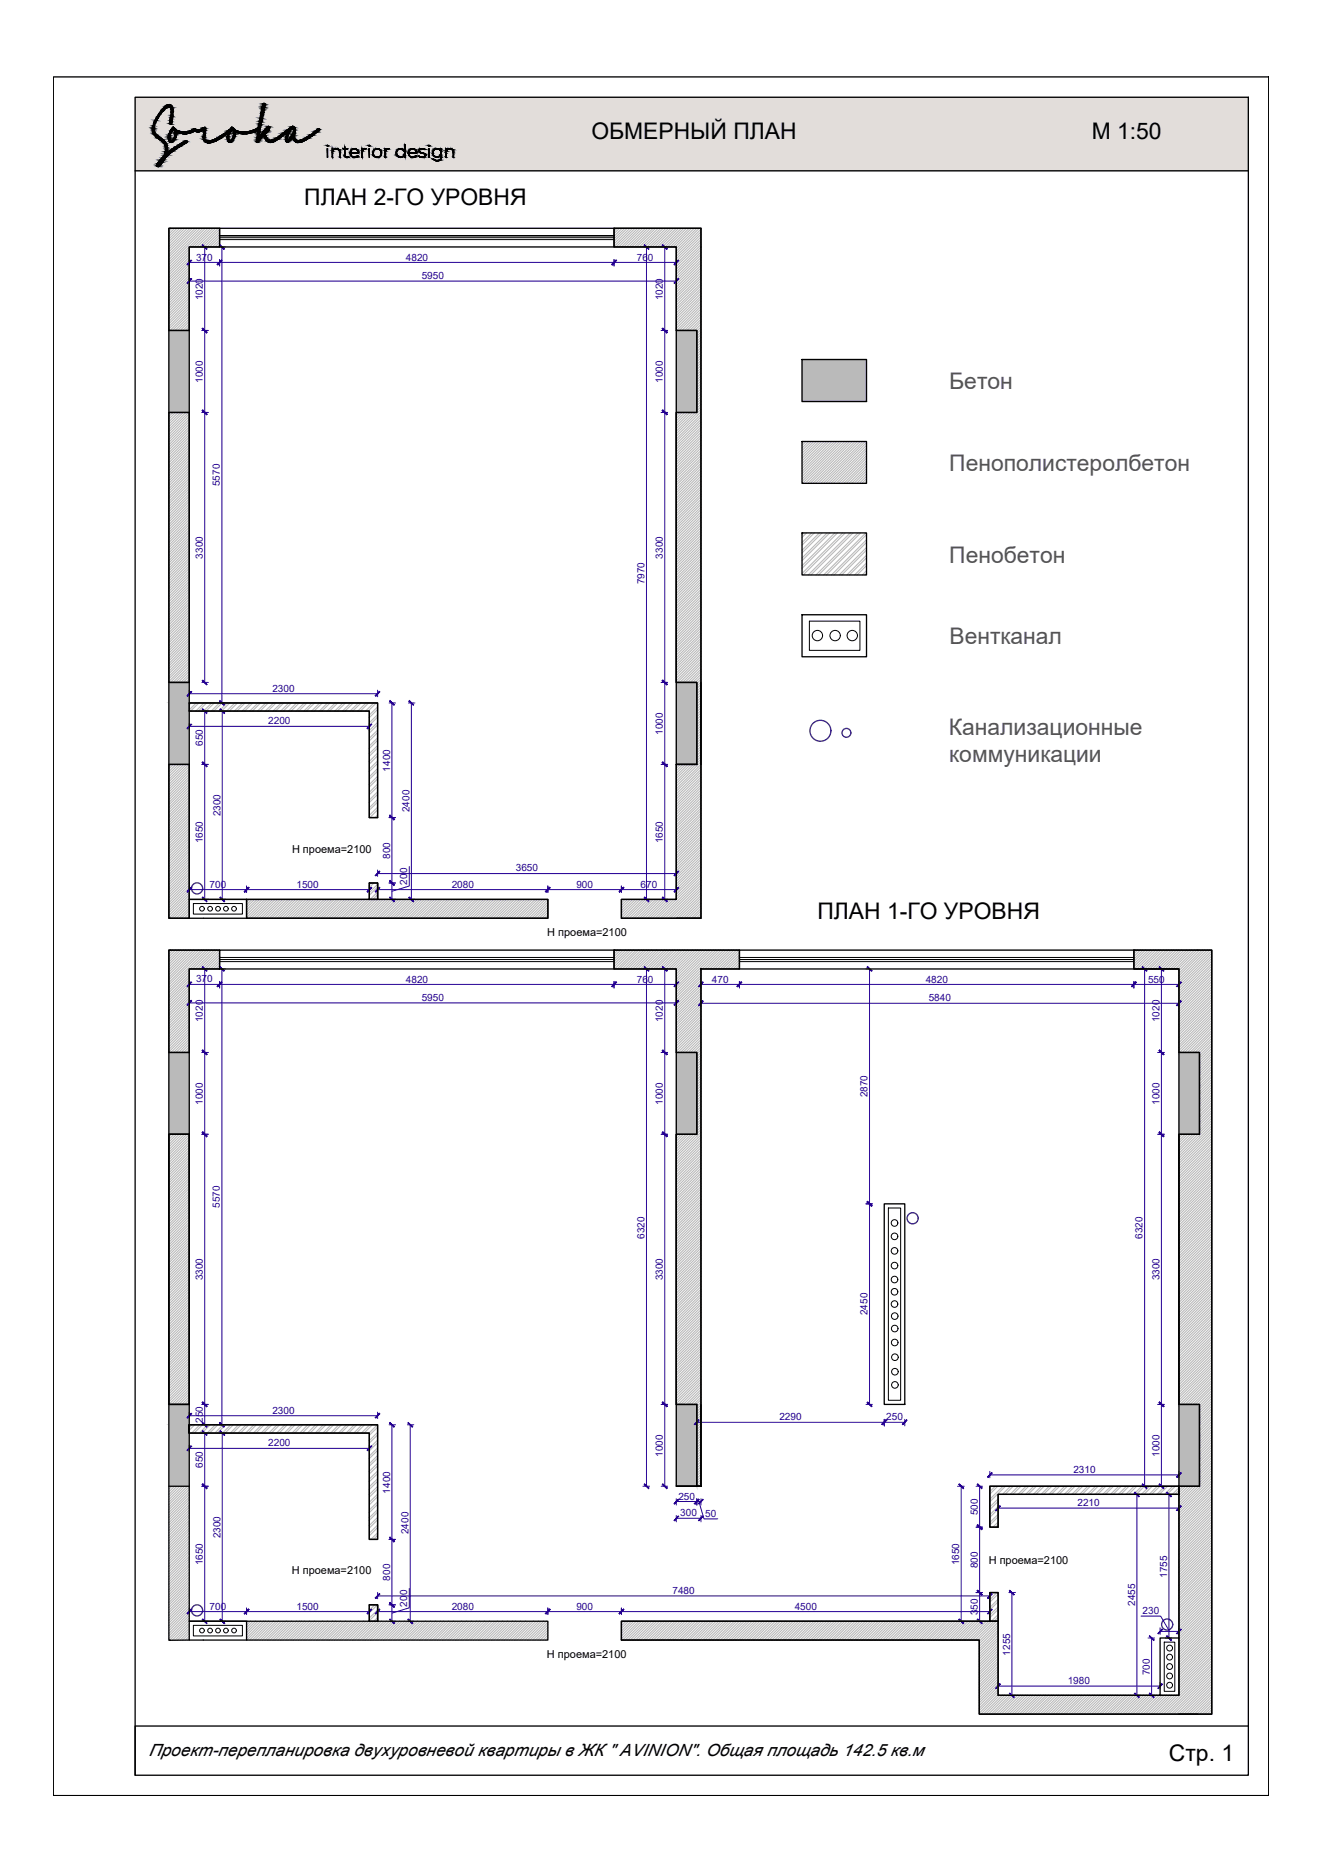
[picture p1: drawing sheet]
<svg xmlns="http://www.w3.org/2000/svg" width="297mm" height="420mm" viewBox="0 0 297 420" stroke-linecap="round" stroke-linejoin="round" font-family="sans-serif">
<defs><g id="words">
<g font-size="5.1">
<text x="132.8" y="31.3">ОБМЕРНЫЙ ПЛАН</text>
<text x="245.1" y="31.3">М 1:50</text>
<text x="68.3" y="46">ПЛАН 2-ГО УРОВНЯ</text>
<text x="183.5" y="206.5">ПЛАН 1-ГО УРОВНЯ</text>
<text x="262.5" y="395.4">Стр. 1</text>
</g>
<g font-size="5.1" fill="#545454">
<text x="213.1" y="87.4">Бетон</text>
<text x="213.1" y="105.8">Пенополистеролбетон</text>
<text x="213.1" y="126.4">Пенобетон</text>
<text x="213.2" y="144.7">Вентканал</text>
<text x="213" y="165.1">Канализационные</text>
<text x="213.1" y="171.2">коммуникации</text>
</g>
<text font-size="3.9" x="33.4" y="394.4">Проект-перепланировка двухуровневой квартиры в ЖК &quot; AVINION&quot;. Общая площадь 142.5 кв.м</text>
<g font-size="2.5">
<text x="65.6" y="191.5">Н проема=2100</text>
<text x="122.9" y="210.1">Н проема=2100</text>
<text x="65.5" y="353.5">Н проема=2100</text>
<text x="222" y="351.2">Н проема=2100</text>
<text x="122.8" y="372.3">Н проема=2100</text>
</g>
<g font-size="2.2" fill="#250095">
<text x="44" y="58.5">370</text>
<text x="91.1" y="58.5">4820</text>
<text x="143" y="58.5">760</text>
<text x="94.7" y="62.7">5950</text>
<text x="45.5" y="67.4" transform="rotate(-90 45.5 67.4)">1020</text>
<text x="148.8" y="67.4" transform="rotate(-90 148.8 67.4)">1020</text>
<text x="45.5" y="86" transform="rotate(-90 45.5 86)">1000</text>
<text x="148.8" y="86" transform="rotate(-90 148.8 86)">1000</text>
<text x="49.4" y="109.2" transform="rotate(-90 49.4 109.2)">5570</text>
<text x="45.5" y="125.4" transform="rotate(-90 45.5 125.4)">3300</text>
<text x="148.8" y="125.4" transform="rotate(-90 148.8 125.4)">3300</text>
<text x="144.7" y="131.2" transform="rotate(-90 144.7 131.2)">7970</text>
<text x="61.2" y="155.4">2300</text>
<text x="45.5" y="167.5" transform="rotate(-90 45.5 167.5)">650</text>
<text x="60.2" y="162.7">2200</text>
<text x="148.8" y="165" transform="rotate(-90 148.8 165)">1000</text>
<text x="87.6" y="173.3" transform="rotate(-90 87.6 173.3)">1400</text>
<text x="49.5" y="183.3" transform="rotate(-90 49.5 183.3)">2300</text>
<text x="91.9" y="182.4" transform="rotate(-90 91.9 182.4)">2400</text>
<text x="45.5" y="189.4" transform="rotate(-90 45.5 189.4)">1650</text>
<text x="148.8" y="189.4" transform="rotate(-90 148.8 189.4)">1650</text>
<text x="87.6" y="192.8" transform="rotate(-90 87.6 192.8)">800</text>
<text x="115.8" y="195.7">3650</text>
<text x="47.1" y="199.3">700</text>
<text x="66.6" y="199.3">1500</text>
<text x="91.4" y="198.6" transform="rotate(-90 91.4 198.6)">200</text>
<text x="101.4" y="199.3">2080</text>
<text x="129.4" y="199.3">900</text>
<text x="143.8" y="199.3">670</text>
<text x="44" y="220.6">370</text>
<text x="91.1" y="220.6">4820</text>
<text x="143" y="220.6">760</text>
<text x="159.8" y="220.6">470</text>
<text x="207.8" y="220.6">4820</text>
<text x="257.8" y="220.6">550</text>
<text x="94.7" y="224.8">5950</text>
<text x="208.5" y="224.9">5840</text>
<text x="45.5" y="229.5" transform="rotate(-90 45.5 229.5)">1020</text>
<text x="148.8" y="229.5" transform="rotate(-90 148.8 229.5)">1020</text>
<text x="260.3" y="229.5" transform="rotate(-90 260.3 229.5)">1020</text>
<text x="45.5" y="248.1" transform="rotate(-90 45.5 248.1)">1000</text>
<text x="148.8" y="248.1" transform="rotate(-90 148.8 248.1)">1000</text>
<text x="194.8" y="246.4" transform="rotate(-90 194.8 246.4)">2870</text>
<text x="260.3" y="248.1" transform="rotate(-90 260.3 248.1)">1000</text>
<text x="49.4" y="271.3" transform="rotate(-90 49.4 271.3)">5570</text>
<text x="144.7" y="278.2" transform="rotate(-90 144.7 278.2)">6320</text>
<text x="256.5" y="278.2" transform="rotate(-90 256.5 278.2)">6320</text>
<text x="45.5" y="287.5" transform="rotate(-90 45.5 287.5)">3300</text>
<text x="148.8" y="287.5" transform="rotate(-90 148.8 287.5)">3300</text>
<text x="260.3" y="287.5" transform="rotate(-90 260.3 287.5)">3300</text>
<text x="194.8" y="295.3" transform="rotate(-90 194.8 295.3)">2450</text>
<text x="61.2" y="317.5">2300</text>
<text x="45.5" y="319.5" transform="rotate(-90 45.5 319.5)">250</text>
<text x="175" y="318.9">2290</text>
<text x="199" y="318.9">250</text>
<text x="45.5" y="329.6" transform="rotate(-90 45.5 329.6)">650</text>
<text x="60.2" y="324.8">2200</text>
<text x="148.8" y="327.1" transform="rotate(-90 148.8 327.1)">1000</text>
<text x="260.3" y="327.1" transform="rotate(-90 260.3 327.1)">1000</text>
<text x="87.6" y="335.4" transform="rotate(-90 87.6 335.4)">1400</text>
<text x="241" y="330.8">2310</text>
<text x="152.3" y="336.8">250</text>
<text x="152.7" y="340.5">300</text>
<text x="158.4" y="340.7">50</text>
<text x="219.5" y="340.2" transform="rotate(-90 219.5 340.2)">500</text>
<text x="241.9" y="338.2">2210</text>
<text x="49.5" y="345.4" transform="rotate(-90 49.5 345.4)">2300</text>
<text x="91.7" y="344.5" transform="rotate(-90 91.7 344.5)">2400</text>
<text x="45.5" y="351.5" transform="rotate(-90 45.5 351.5)">1650</text>
<text x="215.4" y="351.5" transform="rotate(-90 215.4 351.5)">1650</text>
<text x="219.5" y="352.2" transform="rotate(-90 219.5 352.2)">800</text>
<text x="87.6" y="354.9" transform="rotate(-90 87.6 354.9)">800</text>
<text x="151" y="358">7480</text>
<text x="262" y="354.3" transform="rotate(-90 262 354.3)">1755</text>
<text x="47.1" y="361.5">700</text>
<text x="66.6" y="361.5">1500</text>
<text x="91.4" y="360.8" transform="rotate(-90 91.4 360.8)">200</text>
<text x="101.4" y="361.5">2080</text>
<text x="129.4" y="361.5">900</text>
<text x="178.4" y="361.5">4500</text>
<text x="219.5" y="362.7" transform="rotate(-90 219.5 362.7)">350</text>
<text x="254.8" y="360.6" transform="rotate(-90 254.8 360.6)">2455</text>
<text x="256.5" y="362.5">230</text>
<text x="226.8" y="371.8" transform="rotate(-90 226.8 371.8)">1255</text>
<text x="258.1" y="376.2" transform="rotate(-90 258.1 376.2)">700</text>
<text x="239.7" y="378.2">1980</text>
</g>
</g></defs>
<g fill="none" stroke="#bababa" stroke-width=".25">
<path d="M38 51.3l-.1 .1M38.6 51.3l-.7 .6M39.2 51.3l-1.3 1.2M39.7 51.3l-1.8 1.8M40.3 51.3l-2.4 2.4M40.9 51.3l-3 2.9M41.5 51.3l-3.6 3.5M42.1 51.3l-4.2 4.1M42.5 56l-4.6 4.6M42.5 56.6l-4.6 4.6M42.5 57.2l-4.6 4.6M42.5 57.7l-4.6 4.7"/>
<path d="M42.5 58.3l-4.6 4.6M42.5 58.9l-4.6 4.6M42.5 59.5l-4.6 4.6M42.7 51.3l-4.8 4.7M43.2 51.3l-5.3 5.3M43.8 51.3l-5.9 5.9M44.4 51.3l-6.5 6.4M44.9 51.3l-7 7M45.5 51.3l-7.6 7.6M46.1 51.3l-8.2 8.1M46.7 51.3l-8.8 8.7M47.3 51.3l-4.3 4.2"/>
<path d="M47.8 51.3l-4.2 4.2M48.4 51.3l-4.2 4.2M49 51.3l-4.2 4.2M49.3 51.5l-4 4M49.3 52.1l-3.4 3.4M49.3 52.7l-2.8 2.8M49.3 53.3l-2.2 2.2M49.3 53.8l-1.6 1.7M49.3 54.4l-1.1 1.1M49.3 55l-.5 .5M138 51.3h-.1M138.5 51.3l-.6 .6"/>
<path d="M139.1 51.3l-1.2 1.2M139.7 51.3l-1.8 1.7M140.3 51.3l-2.4 2.3M140.8 51.3l-2.9 2.9M141.4 51.3l-3.5 3.5M142 51.3l-4.1 4.1M142.6 51.3l-4.3 4.2M143.2 51.3l-4.3 4.2M143.7 51.3l-4.2 4.2M144.3 51.3l-4.2 4.2M144.9 51.3l-4.2 4.2M145.4 51.3l-4.1 4.2"/>
<path d="M146 51.3l-4.2 4.2M146.6 51.3l-4.2 4.2M147.2 51.3l-4.3 4.2M147.8 51.3l-4.3 4.2M148.4 51.3l-4.3 4.2M148.9 51.3l-4.2 4.2M149.5 51.3l-4.2 4.2M150.1 51.3l-4.2 4.2M150.7 51.3l-4.3 4.2M151.2 51.3l-4.2 4.2M151.8 51.3l-4.2 4.2M152.4 51.3l-4.2 4.2"/>
<path d="M153 51.3l-4.3 4.2M153.5 51.3l-4.2 4.2M154.1 51.3l-4.2 4.2M154.7 51.3l-4.2 4.2M155.3 51.3l-4.2 4.2M155.9 51.3l-4.3 4.2M156.4 51.3l-4.6 4.5M157 51.3l-5.2 5.1M157.4 51.5l-5.6 5.5M157.4 52.1l-5.6 5.5M157.4 52.6l-5.6 5.5M157.4 53.2l-5.6 5.5"/>
<path d="M157.4 53.8l-5.6 5.5M157.4 54.4l-5.6 5.5M157.4 54.9l-5.6 5.6M157.4 55.5l-5.6 5.5M157.4 56.1l-5.6 5.5M157.4 56.7l-5.6 5.5M157.4 57.2l-5.6 5.6M157.4 57.8l-5.6 5.5M157.4 58.4l-5.6 5.5M157.4 59l-5.6 5.5M157.4 59.6l-5.6 5.5M42.5 60.1l-4.6 4.5"/>
<path d="M42.5 60.6l-4.6 4.6M42.5 61.2l-4.6 4.6M42.5 61.8l-4.6 4.6M42.5 62.4l-4.6 4.6M42.5 62.9l-4.6 4.6M42.5 63.5l-4.6 4.6M42.5 64.1l-4.6 4.6M42.5 64.7l-4.6 4.6M42.5 65.2l-4.6 4.7M42.5 65.8l-4.6 4.6M42.5 66.4l-4.6 4.6M42.5 67l-4.6 4.6"/>
<path d="M42.5 67.6l-4.6 4.6M42.5 68.2l-4.6 4.5M42.5 68.7l-4.6 4.6M42.5 69.3l-4.6 4.6M42.5 69.9l-4.3 4.3M42.5 70.4l-3.8 3.8M42.5 71l-3.2 3.2M42.5 71.6l-2.6 2.6M42.5 72.2l-2 2M42.5 72.8l-1.5 1.4M42.5 73.3l-.9 .9M42.5 73.9l-.3 .3"/>
<path d="M157.4 60.2l-5.6 5.5M157.4 60.7l-5.6 5.6M157.4 61.3l-5.6 5.5M157.4 61.9l-5.6 5.5M157.4 62.4l-5.6 5.5M157.4 63l-5.6 5.5M157.4 63.6l-5.6 5.5M157.4 64.2l-5.6 5.5M157.4 64.8l-5.6 5.5M157.4 65.3l-5.6 5.6M157.4 65.9l-5.6 5.5M157.4 66.5l-5.6 5.5"/>
<path d="M157.4 67.1l-5.6 5.5M157.4 67.6l-5.6 5.6M157.4 68.2l-5.6 5.5M157.4 68.8l-5.4 5.4M157.4 69.4l-4.9 4.8M157.4 70l-4.3 4.2M157.4 70.5l-3.7 3.7M157.4 71.1l-3.2 3.1M157.4 71.7l-2.6 2.5M157.4 72.3l-2 1.9M157.4 72.9l-1.4 1.3M157.4 73.4l-1 .9"/>
<path d="M157.4 74l-1 .9M157.4 74.6l-1 .9M157.4 75.1l-1 1M157.4 75.7l-1 1M157.4 76.3l-1 .9M157.4 76.9l-1 .9M157.4 77.5l-1 .9M157.4 78.1l-1 .9M157.4 78.6l-1 .9M157.4 79.2l-1 .9M157.4 79.8l-1 .9M38.3 92.6l-.4 .4"/>
<path d="M38.8 92.6l-.9 .9M39.4 92.6l-1.5 1.5M40 92.6l-2.1 2.1M40.6 92.6l-2.7 2.7M41.1 92.6l-3.2 3.2M41.7 92.6l-3.8 3.8M42.3 92.6l-4.4 4.4M42.5 93l-4.6 4.6M42.5 93.6l-4.6 4.6M42.5 94.1l-4.6 4.6M42.5 94.7l-4.6 4.6M42.5 95.3l-4.6 4.6"/>
<path d="M42.5 95.9l-4.6 4.6M42.5 96.4l-4.6 4.6M42.5 97l-4.6 4.6M42.5 97.6l-4.6 4.6M42.5 98.2l-4.6 4.6M42.5 98.8l-4.6 4.5M42.5 99.4l-4.6 4.5M42.5 99.9l-4.6 4.6M152 92.6l-.2 .2M152.6 92.6l-.8 .8M153.2 92.6l-1.4 1.4M153.8 92.6l-2 1.9"/>
<path d="M154.4 92.6l-2.6 2.5M154.9 92.6l-3.1 3.1M155.5 92.6l-3.7 3.7M156.1 92.6l-4.3 4.3M157.4 80.3l-1 1M157.4 80.9l-1 1M157.4 81.5l-1 .9M157.4 82.1l-1 .9M157.4 82.7l-1 .9M157.4 83.3l-1 .9M157.4 83.8l-1 1M157.4 84.4l-1 .9"/>
<path d="M157.4 85l-1 .9M157.4 85.6l-1 .9M157.4 86.1l-1 .9M157.4 86.7l-1 .9M157.4 87.3l-1 .9M157.4 87.9l-1 .9M157.4 88.4l-1 1M157.4 89l-1 1M157.4 89.6l-1 .9M157.4 90.2l-1 .9M157.4 90.8l-1 .9M157.4 91.4l-1 .8"/>
<path d="M157.4 91.9l-5.6 5.5M157.4 92.5l-5.6 5.5M157.4 93.1l-5.6 5.5M157.4 93.6l-5.6 5.5M157.4 94.2l-5.6 5.5M157.4 94.8l-5.6 5.5M157.4 95.4l-5.6 5.5M157.4 96l-5.6 5.5M157.4 96.5l-5.6 5.6M157.4 97.1l-5.6 5.5M157.4 97.7l-5.6 5.5M157.4 98.3l-5.6 5.5"/>
<path d="M157.4 98.8l-5.6 5.6M157.4 99.4l-5.6 5.5M157.4 100l-5.6 5.5M180.4 99.1l-.3 .4M181 99.1l-.9 .9M181.6 99.1l-1.5 1.5M182.1 99.1l-2 2.1M182.7 99.1l-2.6 2.7M183.3 99.1l-3.2 3.3M183.9 99.1l-3.8 3.8M184.4 99.1l-4.3 4.4M185 99.1l-4.9 5"/>
<path d="M185.6 99.1l-5.5 5.5M186.2 99.1l-6.1 6.1M186.8 99.1l-6.7 6.7M187.4 99.1l-7.3 7.3M187.9 99.1l-7.8 7.9M188.5 99.1l-8.4 8.5M189 99.1l-8.9 9M189.6 99.1l-9.4 9.4M190.2 99.1l-9.4 9.4M190.8 99.1l-9.4 9.4M191.4 99.1l-9.5 9.4M192 99.1l-9.5 9.4"/>
<path d="M192.5 99.1l-9.4 9.4M193.1 99.1l-9.4 9.4M193.7 99.1l-9.4 9.4M194.3 99.1l-9.4 9.4M194.5 99.4l-9.1 9.1M194.5 100l-8.5 8.5M42.5 100.5l-4.6 4.6M42.5 101.1l-4.6 4.6M42.5 101.6l-4.6 4.7M42.5 102.2l-4.6 4.6M42.5 102.8l-4.6 4.6M42.5 103.4l-4.6 4.6"/>
<path d="M42.5 104l-4.6 4.5M42.5 104.5l-4.6 4.6M42.5 105.1l-4.6 4.6M42.5 105.7l-4.6 4.6M42.5 106.3l-4.6 4.6M42.5 106.8l-4.6 4.7M42.5 107.4l-4.6 4.6M42.5 108l-4.6 4.6M42.5 108.6l-4.6 4.6M42.5 109.2l-4.6 4.5M42.5 109.7l-4.6 4.6M42.5 110.3l-4.6 4.6"/>
<path d="M42.5 110.9l-4.6 4.6M42.5 111.5l-4.6 4.6M42.5 112.1l-4.6 4.5M42.5 112.6l-4.6 4.6M42.5 113.2l-4.6 4.6M42.5 113.8l-4.6 4.6M42.5 114.3l-4.6 4.7M42.5 114.9l-4.6 4.6M42.5 115.5l-4.6 4.6M42.5 116.1l-4.6 4.6M42.5 116.7l-4.6 4.6M42.5 117.3l-4.6 4.5"/>
<path d="M42.5 117.8l-4.6 4.6M42.5 118.4l-4.6 4.6M42.5 119l-4.6 4.6M42.5 119.5l-4.6 4.7M157.4 100.6l-5.6 5.5M157.4 101.2l-5.6 5.5M157.4 101.7l-5.6 5.5M157.4 102.3l-5.6 5.5M157.4 102.9l-5.6 5.5M157.4 103.5l-5.6 5.5M157.4 104.1l-5.6 5.5M157.4 104.6l-5.6 5.6"/>
<path d="M157.4 105.2l-5.6 5.5M157.4 105.8l-5.6 5.5M157.4 106.3l-5.6 5.6M157.4 106.9l-5.6 5.5M157.4 107.5l-5.6 5.5M157.4 108.1l-5.6 5.5M157.4 108.7l-5.6 5.5M157.4 109.3l-5.6 5.5M157.4 109.8l-5.6 5.6M157.4 110.4l-5.6 5.5M157.4 111l-5.6 5.5M157.4 111.5l-5.6 5.6"/>
<path d="M157.4 112.1l-5.6 5.5M157.4 112.7l-5.6 5.5M157.4 113.3l-5.6 5.5M157.4 113.9l-5.6 5.5M157.4 114.4l-5.6 5.6M157.4 115l-5.6 5.5M157.4 115.6l-5.6 5.5M157.4 116.2l-5.6 5.5M157.4 116.8l-5.6 5.5M157.4 117.3l-5.6 5.6M157.4 117.9l-5.6 5.5M157.4 118.5l-5.6 5.5"/>
<path d="M157.4 119.1l-5.6 5.5M157.4 119.6l-5.6 5.6M180.5 119.7l-.4 .4M181.1 119.7l-1 1M182.2 119.7l-2.1 2.1M182.8 119.7l-2.7 2.7M184 119.7l-3.9 3.9M184.6 119.7l-4.5 4.5M185.7 119.7l-5.6 5.6M186.3 119.7l-6.2 6.2M187.4 119.7l-7.3 7.3M188 119.7l-7.9 7.9"/>
<path d="M189.2 119.7l-9.1 9.1M189.8 119.7l-9.5 9.4M190.9 119.7l-9.4 9.4M191.5 119.7l-9.4 9.4M192.6 119.7l-9.4 9.4M193.2 119.7l-9.4 9.4M194.4 119.7l-9.5 9.4M194.5 100.6l-8 7.9M194.5 101.1l-7.4 7.4M194.5 101.7l-6.8 6.8M194.5 102.3l-6.2 6.2M194.5 102.9l-5.6 5.6"/>
<path d="M194.5 103.5l-5 5M194.5 104l-4.5 4.5M194.5 104.6l-3.9 3.9M194.5 105.2l-3.3 3.3M194.5 105.7l-2.7 2.8M194.5 106.3l-2.2 2.2M194.5 106.9l-1.6 1.6M194.5 107.5l-1 1M194.5 108.1l-.4 .4M42.5 120.1l-4.6 4.6M42.5 120.7l-4.6 4.6M42.5 121.3l-4.6 4.6"/>
<path d="M42.5 121.9l-4.6 4.5M42.5 122.4l-4.6 4.6M42.5 123l-4.6 4.6M42.5 123.6l-4.6 4.6M42.5 124.2l-4.6 4.6M42.5 124.8l-4.6 4.6M42.5 125.3l-4.6 4.6M42.5 125.9l-4.6 4.6M42.5 126.5l-4.6 4.6M42.5 127.1l-4.6 4.6M42.5 127.6l-4.6 4.6M42.5 128.2l-4.6 4.6"/>
<path d="M42.5 128.8l-4.6 4.6M42.5 129.4l-4.6 4.6M42.5 130l-4.6 4.5M42.5 130.6l-4.6 4.5M42.5 131.1l-4.6 4.6M42.5 131.7l-4.6 4.6M42.5 132.2l-4.6 4.7M42.5 132.8l-4.6 4.7M42.5 133.4l-4.6 4.6M42.5 134l-4.6 4.6M42.5 134.6l-4.6 4.6M42.5 135.2l-4.6 4.5"/>
<path d="M42.5 135.7l-4.6 4.6M42.5 136.3l-4.6 4.6M42.5 136.9l-4.6 4.6M42.5 137.5l-4.6 4.6M42.5 138l-4.6 4.6M42.5 138.6l-4.6 4.6M42.5 139.2l-4.6 4.6M42.5 139.8l-4.6 4.6M157.4 125.4l-5.6 5.5M157.4 127.2l-5.6 5.5M157.4 128.9l-5.6 5.5M157.4 131.2l-5.6 5.5"/>
<path d="M157.4 132.9l-5.6 5.5M157.4 135.3l-5.6 5.5M157.4 120.2l-5.6 5.5M157.4 120.8l-5.6 5.5M157.4 121.4l-5.6 5.5M157.4 122l-5.6 5.5M157.4 122.6l-5.6 5.5M157.4 123.1l-5.6 5.5M157.4 123.7l-5.6 5.5M157.4 124.2l-5.6 5.6M157.4 124.8l-5.6 5.5M157.4 126l-5.6 5.5"/>
<path d="M157.4 126.6l-5.6 5.5M157.4 127.7l-5.6 5.6M157.4 128.3l-5.6 5.5M157.4 129.5l-5.6 5.5M157.4 130l-5.6 5.6M157.4 130.6l-5.6 5.5M157.4 131.8l-5.6 5.5M157.4 132.4l-5.6 5.5M157.4 133.5l-5.6 5.5M157.4 134.1l-5.6 5.5M157.4 134.7l-5.6 5.5M157.4 135.8l-5.6 5.6"/>
<path d="M157.4 136.4l-5.6 5.5M157.4 137l-5.6 5.5M157.4 137.5l-5.6 5.6M157.4 138.1l-5.6 5.5M157.4 138.7l-5.6 5.5M157.4 139.3l-5.6 5.5M157.4 139.9l-5.6 5.5M194.5 121.2l-7.8 7.9M194.5 122.9l-6.1 6.2M194.5 124.7l-4.4 4.4M194.5 126.4l-2.6 2.7M194.5 128.1l-.9 1"/>
<path d="M194.5 120.1l-9 9M194.5 121.8l-7.2 7.3M194.5 123.5l-5.5 5.6M194.5 125.3l-3.8 3.8M194.5 127l-2.1 2.1M194.5 128.7l-.3 .4M42.5 140.4l-4.6 4.5M42.5 140.9l-4.6 4.6M42.5 141.5l-4.6 4.6M42.5 142.1l-4.6 4.6M42.5 142.7l-4.6 4.6M42.5 143.3l-4.6 4.5"/>
<path d="M42.5 143.8l-4.6 4.6M42.5 144.4l-4.6 4.6M42.5 145l-4.6 4.6M42.5 145.5l-4.6 4.7M42.5 146.1l-4.6 4.6M42.5 146.7l-4.6 4.6M42.5 147.3l-4.6 4.6M42.5 147.9l-4.6 4.5M42.5 148.5l-4.6 4.5M42.5 149l-4.2 4.2M42.5 149.6l-3.7 3.6M42.5 150.2l-3.1 3"/>
<path d="M42.5 150.7l-2.5 2.5M42.5 151.3l-1.9 1.9M42.5 151.9l-1.4 1.3M42.5 152.5l-.8 .7M42.5 153.1l-.2 .1M42.9 157.9l-.4 .4M44.1 157.9l-1.6 1.5M44.6 157.9l-1.8 1.8M45.8 157.9l-1.8 1.8M46.4 157.9l-1.9 1.8M47.5 157.9l-1.8 1.8M48.1 157.9l-1.8 1.8"/>
<path d="M49.3 157.9l-1.9 1.8M49.9 157.9l-1.9 1.8M51 157.9l-1.8 1.8M51.6 157.9l-1.9 1.8M52.7 157.9l-1.8 1.8M53.3 157.9l-1.8 1.8M54.5 157.9l-1.9 1.8M55 157.9l-1.8 1.8M56.2 157.9l-1.9 1.8M56.8 157.9l-1.9 1.8M57.9 157.9l-1.8 1.8M58.5 157.9l-1.8 1.8"/>
<path d="M59.7 157.9l-1.9 1.8M60.2 157.9l-1.8 1.8M61.4 157.9l-1.9 1.8M62 157.9l-1.9 1.8M63.1 157.9l-1.8 1.8M63.7 157.9l-1.8 1.8M64.8 157.9l-1.8 1.8M65.4 157.9l-1.8 1.8M66.6 157.9l-1.8 1.8M67.2 157.9l-1.9 1.8M68.3 157.9l-1.8 1.8M68.9 157.9l-1.8 1.8"/>
<path d="M70 157.9l-1.8 1.8M70.6 157.9l-1.8 1.8M71.8 157.9l-1.8 1.8M72.4 157.9l-1.9 1.8M73.5 157.9l-1.8 1.8M74.1 157.9l-1.9 1.8M75.3 157.9l-1.9 1.8M75.8 157.9l-1.8 1.8M77 157.9l-1.8 1.8M77.6 157.9l-1.9 1.8M78.7 157.9l-1.8 1.8M79.3 157.9l-1.8 1.8"/>
<path d="M80.5 157.9l-1.9 1.8M81.1 157.9l-1.9 1.8M82.2 157.9l-1.9 1.8M82.7 157.9l-1.8 1.8M83.9 157.9l-1.8 1.8M84.5 157.9l-1.8 1.8M84.8 159.3l-1.9 1.9M84.8 158.8l-1.9 1.8M157.4 140.5l-5.6 5.5M157.4 141l-5.6 5.5M157.4 141.6l-5.6 5.5M157.4 142.2l-5.6 5.5"/>
<path d="M157.4 142.7l-5.6 5.6M157.4 143.3l-5.6 5.5M157.4 143.9l-5.6 5.5M157.4 144.5l-5.6 5.5M157.4 145.1l-5.6 5.5M157.4 145.6l-5.6 5.6M157.4 146.2l-5.6 5.5M157.4 146.8l-5.6 5.5M157.4 147.4l-5.6 5.5M157.4 148l-5.4 5.2M157.4 148.5l-4.8 4.7M157.4 149.1l-4.2 4.1"/>
<path d="M157.4 149.7l-3.6 3.5M157.4 150.3l-3 2.9M157.4 150.8l-2.4 2.4M157.4 151.4l-1.9 1.8M157.4 152l-1.3 1.2M157.4 152.6l-1 .9M157.4 153.2l-1 .9M157.4 153.7l-1 .9M157.4 154.3l-1 .9M157.4 154.9l-1 .9M157.4 155.4l-1 1M157.4 156l-1 1"/>
<path d="M157.4 156.6l-1 .9M157.4 157.2l-1 .9M157.4 157.8l-1 .9M157.4 158.4l-1 .9M157.4 158.9l-1 1M157.4 159.5l-1 .9M38.4 171.7l-.5 .4M38.9 171.7l-1 1M39.5 171.7l-1.6 1.6M40.1 171.7l-2.2 2.1M40.7 171.7l-2.8 2.7M41.3 171.7l-3.4 3.3"/>
<path d="M41.9 171.7l-4 3.9M42.4 171.7l-4.5 4.4M42.5 177.3l-4.6 4.6M42.5 179.1l-4.6 4.5M42.5 172.1l-4.6 4.6M42.5 172.7l-4.6 4.6M42.5 173.3l-4.6 4.6M42.5 173.9l-4.6 4.6M42.5 174.5l-4.6 4.5M42.5 175l-4.6 4.6M42.5 175.6l-4.6 4.6M42.5 176.2l-4.6 4.6"/>
<path d="M42.5 176.7l-4.6 4.7M42.5 177.9l-4.6 4.6M42.5 178.5l-4.6 4.6M42.5 179.7l-4.6 4.5M84.8 161l-1.9 1.9M84.8 172.6l-1.9 1.9M84.8 168l-1.9 1.8M84.8 169.7l-1.9 1.9M84.8 174.3l-1.9 1.9M84.8 176.1l-1.9 1.8M84.8 160.5l-1.9 1.8M84.8 162.2l-1.9 1.8"/>
<path d="M84.8 164l-1.9 1.8M84.8 165.7l-1.9 1.8M84.8 167.4l-1.9 1.8M84.8 169.1l-1.9 1.9M84.8 170.9l-1.9 1.8M84.8 177.8l-1.9 1.9M84.8 179.5l-1.9 1.9M84.8 162.8l-1.9 1.8M84.8 164.5l-1.9 1.9M84.8 166.2l-1.9 1.9M84.8 171.5l-1.9 1.8M84.8 173.2l-1.9 1.8"/>
<path d="M84.8 174.9l-1.9 1.8M84.8 176.7l-1.9 1.8M84.8 178.4l-1.9 1.8M152.2 171.7l-.4 .3M152.7 171.7l-.9 .9M153.3 171.7l-1.5 1.4M153.9 171.7l-2.1 2M154.5 171.7l-2.7 2.6M155.1 171.7l-3.3 3.1M155.6 171.7l-3.8 3.7M156.2 171.7l-4.4 4.3M157.4 160.1l-1 .9"/>
<path d="M157.4 160.7l-1 .9M157.4 161.2l-1 1M157.4 161.8l-1 .9M157.4 162.4l-1 .9M157.4 163l-1 .9M157.4 163.5l-1 1M157.4 164.1l-1 1M157.4 164.7l-1 .9M157.4 165.3l-1 .9M157.4 165.9l-1 .9M157.4 166.5l-1 .8M157.4 167l-1 .9"/>
<path d="M157.4 167.6l-1 .9M157.4 168.2l-1 .9M157.4 168.7l-1 1M157.4 169.3l-1 1M157.4 169.9l-1 .9M157.4 170.5l-1 .9M157.4 171.1l-5.6 5.5M157.4 171.7l-5.6 5.5M157.4 172.2l-5.6 5.5M157.4 172.8l-5.6 5.5M157.4 173.4l-5.6 5.5M157.4 173.9l-5.6 5.6"/>
<path d="M157.4 174.5l-5.6 5.5M157.4 175.1l-5.6 5.5M157.4 175.7l-5.6 5.5M157.4 176.3l-5.6 5.5M157.4 176.8l-5.6 5.6M157.4 177.4l-5.6 5.5M157.4 178l-5.6 5.5M157.4 178.6l-5.6 5.5M157.4 179.2l-5.6 5.5M157.4 179.7l-5.6 5.6M42.5 187.2l-4.6 4.5M42.5 197.6l-4.6 4.5"/>
<path d="M42.5 199.3l-4.6 4.6M42.5 192.4l-4.6 4.5M42.5 194.1l-4.6 4.6M42.5 180.8l-4.6 4.6M42.5 182.5l-4.6 4.6M42.5 180.2l-4.6 4.6M42.5 181.4l-4.6 4.6M42.5 181.9l-4.6 4.7M42.5 183.1l-4.6 4.6M42.5 183.7l-4.6 4.6M42.5 184.3l-4.6 4.5M42.5 184.8l-4.6 4.6"/>
<path d="M42.5 185.4l-4.6 4.6M42.5 186l-4.6 4.6M42.5 186.6l-4.6 4.6M42.5 187.7l-4.6 4.6M42.5 188.3l-4.6 4.6M42.5 188.9l-4.6 4.6M42.5 189.5l-4.6 4.6M42.5 190l-4.6 4.6M42.5 190.6l-4.6 4.6M42.5 191.2l-4.6 4.6M42.5 191.8l-4.6 4.6M42.5 192.9l-4.6 4.6"/>
<path d="M42.5 193.5l-4.6 4.6M42.5 194.6l-4.6 4.7M42.5 195.2l-4.6 4.7M42.5 195.8l-4.6 4.6M42.5 196.4l-4.6 4.6M42.5 197l-4.6 4.5M42.5 198.1l-4.6 4.6M42.5 198.7l-4.6 4.6M42.5 199.9l-4.6 4.6M83.3 198.3l-.4 .4M83.9 198.3l-1 1M84.8 181.9l-1.8 1.7"/>
<path d="M84.8 183l-.6 .6M84.8 181.3l-1.9 1.8M84.8 198.6l-1.9 1.8M84.8 180.1l-1.9 1.8M84.8 199.2l-1.9 1.8M157.4 180.3l-5.6 5.5M157.4 180.9l-5.6 5.5M157.4 181.5l-5.6 5.5M157.4 182l-5.6 5.5M157.4 182.6l-5.6 5.5M157.4 183.2l-5.6 5.5M157.4 183.8l-5.6 5.5"/>
<path d="M157.4 184.4l-5.6 5.5M157.4 184.9l-5.6 5.6M157.4 185.5l-5.6 5.5M157.4 186.1l-5.6 5.5M157.4 186.6l-5.6 5.6M157.4 187.2l-5.6 5.5M157.4 187.8l-5.6 5.5M157.4 188.4l-5.6 5.5M157.4 189l-5.6 5.5M157.4 189.6l-5.6 5.5M157.4 190.1l-5.6 5.5M157.4 190.7l-5.6 5.5"/>
<path d="M157.4 191.3l-5.6 5.5M157.4 191.9l-5.6 5.5M157.4 192.4l-5.6 5.6M157.4 193l-5.6 5.5M157.4 193.6l-5.6 5.5M157.4 194.2l-5.6 5.5M157.4 194.7l-5.6 5.6M157.4 195.3l-5.6 5.5M157.4 195.9l-5.6 5.5M157.4 196.5l-9.8 9.7M157.4 197.1l-9.2 9.1M157.4 197.7l-8.6 8.5"/>
<path d="M157.4 198.2l-8 8M157.4 198.8l-7.4 7.4M157.4 199.4l-6.9 6.8M157.4 199.9l-6.3 6.3M38.3 213.4l-.4 .3M38.8 213.4l-.9 .9M39.4 213.4l-1.5 1.4M40 213.4l-2.1 2M40.5 213.4l-2.6 2.6M41.1 213.4l-3.2 3.2M41.7 213.4l-3.8 3.8M42.3 213.4l-4.4 4.4"/>
<path d="M42.5 202.2l-4 4M42.5 203.9l-2.3 2.3M42.5 205.7l-.6 .5M42.5 217.8l-4.6 4.6M42.5 218.4l-4.6 4.5M42.5 218.9l-4.6 4.6M42.5 219.5l-4.6 4.6M42.5 205.1l-1.2 1.1M42.5 200.4l-4.6 4.6M42.5 201l-4.6 4.6M42.5 201.6l-4.6 4.6M42.5 202.7l-3.5 3.5"/>
<path d="M42.5 203.3l-2.9 2.9M42.5 204.5l-1.7 1.7M42.9 213.4l-5 4.9M43.5 213.4l-5.6 5.5M44 213.4l-6.1 6.1M44.6 213.4l-6.7 6.6M45.2 213.4l-7.3 7.2M45.7 213.4l-7.8 7.8M46.3 213.4l-8.4 8.4M46.9 213.4l-4.2 4.2M47.5 213.4l-4.2 4.2M48.1 213.4l-4.3 4.2"/>
<path d="M48.6 213.4l-4.2 4.2M49.2 213.4l-4.2 4.2M49.3 214.4l-3.2 3.2M49.3 216.2l-1.4 1.4M49.3 213.9l-3.7 3.7M49.3 215l-2.6 2.6M49.3 215.6l-2 2M49.3 216.7l-.8 .9M49.3 217.3l-.2 .3M55.4 202h.1M56 202l-.6 .6M56.6 202l-1.2 1.2"/>
<path d="M57.1 202l-1.7 1.8M57.7 202l-2.3 2.3M58.3 202l-2.9 2.9M58.9 202l-3.5 3.5M59.5 202l-4.1 4.1M60 202l-4.2 4.2M60.6 202l-4.2 4.2M61.2 202l-4.2 4.2M61.8 202l-4.3 4.2M62.3 202l-4.2 4.2M62.9 202l-4.2 4.2M63.5 202l-4.2 4.2"/>
<path d="M64.1 202l-4.3 4.2M64.7 202l-4.3 4.2M65.2 202l-4.2 4.2M65.8 202l-4.2 4.2M66.4 202l-4.2 4.2M67 202l-4.3 4.2M67.5 202l-4.2 4.2M68.1 202l-4.2 4.2M68.7 202l-4.2 4.2M69.3 202l-4.2 4.2M69.8 202l-4.2 4.2M70.4 202l-4.2 4.2"/>
<path d="M71 202l-4.2 4.2M71.6 202l-4.3 4.2M72.2 202l-4.3 4.2M72.8 202l-4.3 4.2M73.3 202l-4.2 4.2M73.9 202l-4.2 4.2M74.5 202l-4.2 4.2M75 202l-4.2 4.2M75.6 202l-4.2 4.2M76.2 202l-4.2 4.2M76.8 202l-4.3 4.2M77.4 202l-4.3 4.2"/>
<path d="M77.9 202l-4.2 4.2M78.5 202l-4.2 4.2M79.1 202l-4.2 4.2M79.7 202l-4.3 4.2M80.2 202l-4.2 4.2M80.8 202l-4.2 4.2M81.4 202l-4.2 4.2M82 202l-4.2 4.2M82.6 202l-4.3 4.2M84.3 202l-4.2 4.2M84.8 200.3l-5.9 5.9M84.8 200.9l-5.3 5.3"/>
<path d="M84.9 202l-4.3 4.2M85.5 202l-4.3 4.2M86 202l-4.2 4.2M86.6 202l-4.2 4.2M87.2 202l-4.2 4.2M87.7 202l-4.1 4.2M88.3 202l-4.2 4.2M88.9 202l-4.2 4.2M89.5 202l-4.3 4.2M90.1 202l-4.3 4.2M90.7 202l-4.3 4.2M91.2 202l-4.2 4.2"/>
<path d="M91.8 202l-4.2 4.2M92.4 202l-4.2 4.2M92.9 202l-4.2 4.2M93.5 202l-4.2 4.2M94.1 202l-4.2 4.2M94.7 202l-4.2 4.2M95.3 202l-4.3 4.2M95.8 202l-4.2 4.2M96.4 202l-4.2 4.2M97 202l-4.2 4.2M97.6 202l-4.3 4.2M98.2 202l-4.3 4.2"/>
<path d="M98.7 202l-4.2 4.2M99.3 202l-4.2 4.2M99.9 202l-4.2 4.2M100.5 202l-4.2 4.2M101 202l-4.2 4.2M101.6 202l-4.2 4.2M102.2 202l-4.2 4.2M102.8 202l-4.3 4.2M103.4 202l-4.3 4.2M103.9 202l-4.2 4.2M104.5 202l-4.2 4.2M105.1 202l-4.2 4.2"/>
<path d="M105.6 202l-4.1 4.2M106.2 202l-4.2 4.2M106.8 202l-4.2 4.2M107.4 202l-4.2 4.2M108 202l-4.3 4.2M108.6 202l-4.3 4.2M109.1 202l-4.2 4.2M109.7 202l-4.2 4.2M110.3 202l-4.2 4.2M110.9 202l-4.3 4.2M111.4 202l-4.2 4.2M112 202l-4.2 4.2"/>
<path d="M112.6 202l-4.2 4.2M113.2 202l-4.2 4.2M113.7 202l-4.2 4.2M114.3 202l-4.2 4.2M114.9 202l-4.2 4.2M115.5 202l-4.2 4.2M116.1 202l-4.3 4.2M116.7 202l-4.3 4.2M117.2 202l-4.2 4.2M117.8 202l-4.2 4.2M118.4 202l-4.2 4.2M118.9 202l-4.2 4.2"/>
<path d="M119.5 202l-4.2 4.2M120.1 202l-4.2 4.2M120.7 202l-4.3 4.2M121.3 202l-4.3 4.2M121.8 202l-4.2 4.2M122.4 202l-4.2 4.2M123 202l-4.2 4.2M123 203.1l-3.1 3.1M123 203.7l-2.5 2.5M123 204.9l-1.3 1.3M123 202.6l-3.6 3.6M123 204.3l-1.9 1.9"/>
<path d="M123 205.4l-.8 .8M123 206l-.2 .2M138.2 213.4l-.3 .3M138.8 213.4l-.9 .8M139.3 213.4l-1.4 1.4M139.7 202l-.2 .2M139.9 213.4l-2 2M140.3 202l-.8 .8M140.5 213.4l-2.6 2.6M140.9 202l-1.4 1.3M141.1 213.4l-3.2 3.1M141.5 202l-2 1.9"/>
<path d="M141.6 213.4l-3.7 3.7M142.1 202l-2.6 2.5M142.2 213.4l-4.2 4.2M142.6 202l-3.1 3.1M142.8 213.4l-4.2 4.2M143.2 202l-3.7 3.7M143.4 213.4l-4.3 4.2M143.8 202l-4.2 4.2M144 213.4l-4.3 4.2M144.4 202l-4.2 4.2M144.6 213.4l-4.3 4.2M144.9 202l-4.2 4.2"/>
<path d="M145.1 213.4l-4.2 4.2M145.5 202l-4.2 4.2M145.7 213.4l-4.2 4.2M146.1 202l-4.2 4.2M146.2 213.4l-4.1 4.2M146.7 202l-4.3 4.2M146.8 213.4l-4.2 4.2M147.3 202l-4.3 4.2M147.4 213.4l-4.2 4.2M147.8 202l-4.2 4.2M148 213.4l-4.2 4.2M148.4 202l-4.2 4.2"/>
<path d="M148.6 213.4l-4.3 4.2M149 202l-4.2 4.2M149.2 213.4l-4.3 4.2M149.5 202l-4.1 4.2M149.7 213.4l-4.2 4.2M150.1 202l-4.2 4.2M150.3 213.4l-4.2 4.2M150.7 202l-4.2 4.2M150.9 213.4l-4.2 4.2M151.3 202l-4.2 4.2M151.5 213.4l-4.3 4.2M152 213.4l-4.2 4.2"/>
<path d="M152.6 213.4l-4.2 4.2M153.2 213.4l-4.2 4.2M153.8 213.4l-4.3 4.2M154.4 213.4l-4.3 4.2M154.9 213.4l-4.2 4.2M155.5 213.4l-4.2 4.2M156.1 213.4l-4.3 4.2M156.7 213.4l-4.9 4.8M157.3 213.4l-5.5 5.3M157.4 200.5l-5.7 5.7M157.4 201.1l-5.1 5.1M157.4 201.7l-4.5 4.5"/>
<path d="M157.4 202.3l-4 3.9M157.4 202.8l-3.4 3.4M157.4 203.4l-2.8 2.8M157.4 204l-2.2 2.2M157.4 204.6l-1.7 1.6M157.4 205.1l-1.1 1.1M157.4 205.7l-.5 .5M157.4 217.8l-5.6 5.6M157.4 218.4l-5.6 5.5M157.4 219l-5.6 5.5M157.4 219.6l-5.6 5.5M157.8 213.4l-6 5.9"/>
<path d="M158.4 213.4l-6.6 6.5M159 213.4l-7.2 7.1M159.5 213.4l-7.7 7.7M160.1 213.4l-8.3 8.3M160.7 213.4l-8.9 8.8M161.3 213.4l-9.5 9.4M161.9 213.4l-4.3 4.2M162.5 213.4l-4.3 4.2M163 213.4l-4.2 4.2M163.6 213.4l-4.2 4.2M164.2 213.4l-4.2 4.2M164.7 213.4l-4.2 4.2"/>
<path d="M165.3 213.4l-4.2 4.2M165.9 213.4l-4.2 4.2M166 214.4l-3.2 3.2M166 216.2l-1.4 1.4M166 213.8l-3.8 3.8M166 215l-2.6 2.6M166 215.6l-2 2M166 216.7l-.9 .9M166 217.3l-.3 .3M254.9 213.4l-.3 .3M255.4 213.4l-.8 .8M256 213.4l-1.4 1.4"/>
<path d="M256.6 213.4l-2 2M257.2 213.4l-2.6 2.5M257.8 213.4l-3.2 3.1M258.3 213.4l-3.7 3.7M258.9 213.4l-4.2 4.2M259.5 213.4l-4.2 4.2M260.1 213.4l-4.3 4.2M260.6 213.4l-4.2 4.2M261.2 213.4l-4.2 4.2M261.8 213.4l-4.2 4.2M262.4 213.4l-4.3 4.2M263 213.4l-4.3 4.2"/>
<path d="M263.5 213.4l-4.2 4.2M264.1 213.4l-4.2 4.2M264.7 213.4l-4.2 4.2M265.2 213.4l-4.1 4.2M265.8 213.4l-4.2 4.2M266.4 213.4l-4.2 4.2M267 213.4l-4.2 4.2M267.6 213.4l-4.3 4.2M268.2 213.4l-4.3 4.2M268.7 213.4l-4.2 4.2M269.3 213.4l-4.6 4.6M269.9 213.4l-5.2 5.2"/>
<path d="M270.5 213.4l-5.8 5.7M271 213.4l-6.3 6.3M271.6 213.4l-6.9 6.9M272.1 214.1l-7.4 7.3M272.1 216.4l-7.4 7.3M272.1 215.8l-7.4 7.4M272.1 215.2l-7.4 7.4M272.1 217.6l-7.4 7.3M272.1 213.5l-7.4 7.4M272.1 214.7l-7.4 7.3M272.1 217l-7.4 7.3M272.1 218.1l-7.4 7.4"/>
<path d="M272.1 218.7l-7.4 7.4M272.1 219.3l-7.4 7.4M272.1 219.9l-7.4 7.3M42.5 220.1l-4.6 4.6M42.5 220.6l-4.6 4.7M42.5 221.2l-4.6 4.6M42.5 221.8l-4.6 4.6M42.5 222.4l-4.6 4.6M42.5 223l-4.6 4.6M42.5 223.6l-4.6 4.5M42.5 224.1l-4.6 4.6M42.5 224.7l-4.6 4.6"/>
<path d="M42.5 225.3l-4.6 4.6M42.5 225.8l-4.6 4.7M42.5 226.4l-4.6 4.6M42.5 227l-4.6 4.6M42.5 227.6l-4.6 4.6M42.5 228.2l-4.6 4.5M42.5 228.8l-4.6 4.5M42.5 229.3l-4.6 4.6M42.5 229.9l-4.6 4.6M42.5 230.5l-4.6 4.6M42.5 231.1l-4.6 4.6M42.5 231.6l-4.6 4.6"/>
<path d="M42.5 232.2l-4.1 4.1M42.5 232.8l-3.5 3.5M42.5 233.4l-3 2.9M42.5 233.9l-2.4 2.4M42.5 234.5l-1.8 1.8M42.5 235.1l-1.2 1.2M42.5 235.7l-.6 .6M42.5 236.3h-.1M157.4 231.1l-5.2 5.2M157.4 232.9l-3.5 3.4M157.4 239.2l-1 1M157.4 220.2l-5.6 5.5"/>
<path d="M157.4 220.8l-5.6 5.5M157.4 221.3l-5.6 5.5M157.4 221.9l-5.6 5.5M157.4 222.5l-5.6 5.5M157.4 223.1l-5.6 5.5M157.4 223.6l-5.6 5.6M157.4 224.2l-5.6 5.5M157.4 224.8l-5.6 5.5M157.4 225.4l-5.6 5.5M157.4 225.9l-5.6 5.6M157.4 226.5l-5.6 5.5M157.4 227.1l-5.6 5.5"/>
<path d="M157.4 227.7l-5.6 5.5M157.4 228.3l-5.6 5.5M157.4 228.9l-5.6 5.5M157.4 229.4l-5.6 5.5M157.4 230l-5.6 5.5M157.4 230.6l-5.6 5.5M157.4 231.7l-4.6 4.6M157.4 232.3l-4.1 4M157.4 233.5l-2.9 2.8M157.4 234l-2.3 2.3M157.4 234.6l-1.8 1.7M157.4 235.2l-1.2 1.1"/>
<path d="M157.4 235.8l-1 .9M157.4 236.3l-1 1M157.4 236.9l-1 .9M157.4 237.5l-1 .9M157.4 238.1l-1 .9M157.4 238.7l-1 .9M157.4 239.8l-1 .9M272.1 220.4l-7.4 7.4M272.1 221l-7.4 7.4M272.1 221.6l-7.4 7.3M272.1 222.2l-7.4 7.3M272.1 222.8l-7.4 7.3"/>
<path d="M272.1 223.4l-7.4 7.3M272.1 223.9l-7.4 7.4M272.1 224.5l-7.4 7.3M272.1 225l-7.4 7.4M272.1 225.6l-7.4 7.4M272.1 226.2l-7.4 7.4M272.1 226.8l-7.4 7.3M272.1 227.4l-7.4 7.3M272.1 228l-7.4 7.3M272.1 228.5l-7.4 7.4M272.1 229.1l-7.3 7.2M272.1 229.7l-6.7 6.6"/>
<path d="M272.1 230.3l-6.1 6M272.1 230.8l-5.5 5.5M272.1 231.4l-4.9 4.9M272.1 232l-4.4 4.3M272.1 232.6l-3.8 3.7M272.1 233.2l-3.3 3.1M272.1 233.7l-2.8 2.8M272.1 234.3l-2.8 2.8M272.1 234.9l-2.8 2.8M272.1 235.5l-2.8 2.7M272.1 236.1l-2.8 2.7M272.1 236.6l-2.8 2.8"/>
<path d="M272.1 237.2l-2.8 2.7M272.1 237.8l-2.8 2.7M272.1 238.3l-2.8 2.8M272.1 238.9l-2.8 2.8M272.1 239.5l-2.8 2.8M37.9 254.7h.1M38.5 254.7l-.6 .6M39.1 254.7l-1.2 1.2M39.7 254.7l-1.8 1.8M40.2 254.7l-2.3 2.3M40.8 254.7l-2.9 2.9M41.4 254.7l-3.5 3.5"/>
<path d="M41.9 254.7l-4 4.1M42.5 254.8l-4.6 4.5M42.5 255.3l-4.6 4.6M42.5 255.9l-4.6 4.6M42.5 256.5l-4.6 4.6M42.5 257l-4.6 4.7M42.5 257.6l-4.6 4.6M42.5 258.2l-4.6 4.6M42.5 258.8l-4.6 4.6M42.5 259.4l-4.6 4.5M42.5 259.9l-4.6 4.6M152.3 254.7l-.5 .4"/>
<path d="M152.9 254.7l-1.1 1M153.4 254.7l-1.6 1.6M154 254.7l-2.2 2.2M154.6 254.7l-2.8 2.8M155.2 254.7l-3.4 3.3M155.7 254.7l-3.9 3.9M156.3 254.7l-4.5 4.5M157.4 247.9l-1 .9M157.4 249.6l-1 1M157.4 251.9l-1 1M157.4 240.4l-1 .9M157.4 241l-1 .9"/>
<path d="M157.4 241.6l-1 .9M157.4 242.1l-1 .9M157.4 242.7l-1 .9M157.4 243.3l-1 .9M157.4 243.8l-1 1M157.4 244.4l-1 1M157.4 245l-1 .9M157.4 245.6l-1 .9M157.4 246.2l-1 .9M157.4 246.8l-1 .9M157.4 247.3l-1 .9M157.4 248.5l-1 .9"/>
<path d="M157.4 249l-1 1M157.4 250.2l-1 .9M157.4 250.8l-1 .9M157.4 251.4l-1 .9M157.4 252.5l-1 .9M157.4 253.1l-1 .9M157.4 253.7l-1 .9M157.4 254.3l-5.6 5.5M157.4 254.8l-5.6 5.6M157.4 255.4l-5.6 5.5M157.4 256l-5.6 5.5M157.4 256.6l-5.6 5.5"/>
<path d="M157.4 257.1l-5.6 5.6M157.4 257.7l-5.6 5.5M157.4 258.3l-5.6 5.5M157.4 258.9l-5.6 5.5M157.4 259.5l-5.6 5.5M264.9 254.7l-.2 .2M265.5 254.7l-.8 .8M266.1 254.7l-1.4 1.4M266.6 254.7l-1.9 2M267.2 254.7l-2.5 2.6M267.8 254.7l-3.1 3.2M268.4 254.7l-3.7 3.7"/>
<path d="M269 254.7l-4.3 4.3M272.1 240.1l-2.8 2.7M272.1 240.7l-2.8 2.7M272.1 241.3l-2.8 2.7M272.1 241.8l-2.8 2.8M272.1 242.4l-2.8 2.8M272.1 243l-2.8 2.7M272.1 243.5l-2.8 2.8M272.1 244.1l-2.8 2.8M272.1 244.7l-2.8 2.8M272.1 245.3l-2.8 2.7M272.1 245.9l-2.8 2.7"/>
<path d="M272.1 246.4l-2.8 2.8M272.1 247l-2.8 2.8M272.1 247.6l-2.8 2.8M272.1 248.2l-2.8 2.7M272.1 248.8l-2.8 2.7M272.1 249.3l-2.8 2.8M272.1 249.9l-2.8 2.7M272.1 250.5l-2.8 2.7M272.1 251.1l-2.8 2.7M272.1 251.6l-2.8 2.8M272.1 252.2l-7.4 7.4M272.1 252.8l-7.4 7.3"/>
<path d="M272.1 253.4l-7.4 7.3M272.1 254l-7.4 7.3M272.1 254.5l-7.4 7.4M272.1 255.1l-7.4 7.4M272.1 255.7l-7.4 7.3M272.1 256.2l-7.4 7.4M272.1 256.8l-7.4 7.4M272.1 257.4l-7.4 7.4M272.1 258l-7.4 7.3M272.1 258.6l-7.4 7.3M272.1 259.2l-7.4 7.3M272.1 259.7l-7.4 7.4"/>
<path d="M42.5 268.1l-4.6 4.5M42.5 270.9l-4.6 4.6M42.5 272.7l-4.6 4.5M42.5 274.4l-4.6 4.6M42.5 277.3l-4.6 4.6M42.5 279l-4.6 4.6M42.5 260.5l-4.6 4.6M42.5 261.1l-4.6 4.6M42.5 261.7l-4.6 4.6M42.5 262.3l-4.6 4.6M42.5 262.8l-4.6 4.6M42.5 263.4l-4.6 4.6"/>
<path d="M42.5 264l-4.6 4.6M42.5 264.6l-4.6 4.6M42.5 265.1l-4.6 4.6M42.5 265.7l-4.6 4.6M42.5 266.3l-4.6 4.6M42.5 266.9l-4.6 4.6M42.5 267.5l-4.6 4.5M42.5 268.6l-4.6 4.6M42.5 269.2l-4.6 4.6M42.5 269.7l-4.6 4.7M42.5 270.3l-4.6 4.7M42.5 271.5l-4.6 4.6"/>
<path d="M42.5 272.1l-4.6 4.6M42.5 273.2l-4.6 4.6M42.5 273.8l-4.6 4.6M42.5 275l-4.6 4.6M42.5 275.5l-4.6 4.6M42.5 276.1l-4.6 4.6M42.5 276.7l-4.6 4.6M42.5 277.9l-4.6 4.5M42.5 278.4l-4.6 4.6M42.5 279.6l-4.6 4.6M157.4 267l-5.6 5.5M157.4 271.6l-5.6 5.5"/>
<path d="M157.4 273.3l-5.6 5.5M157.4 275l-5.6 5.6M157.4 276.8l-5.6 5.5M157.4 260.1l-5.6 5.5M157.4 260.6l-5.6 5.5M157.4 261.2l-5.6 5.5M157.4 261.7l-5.6 5.6M157.4 262.3l-5.6 5.5M157.4 262.9l-5.6 5.5M157.4 263.5l-5.6 5.5M157.4 264.1l-5.6 5.5M157.4 264.7l-5.6 5.5"/>
<path d="M157.4 265.2l-5.6 5.6M157.4 265.8l-5.6 5.5M157.4 266.4l-5.6 5.5M157.4 267.5l-5.6 5.6M157.4 268.1l-5.6 5.5M157.4 268.7l-5.6 5.5M157.4 269.3l-5.6 5.5M157.4 269.9l-5.6 5.5M157.4 270.4l-5.6 5.5M157.4 271l-5.6 5.5M157.4 272.2l-5.6 5.5M157.4 272.8l-5.6 5.5"/>
<path d="M157.4 273.9l-5.6 5.5M157.4 274.5l-5.6 5.5M157.4 275.6l-5.6 5.5M157.4 276.2l-5.6 5.5M157.4 277.4l-5.6 5.5M157.4 278l-5.6 5.5M157.4 278.5l-5.6 5.5M157.4 279.1l-5.6 5.5M157.4 279.7l-5.6 5.5M272.1 260.3l-7.4 7.4M272.1 260.9l-7.4 7.3M272.1 261.5l-7.4 7.3"/>
<path d="M272.1 262l-7.4 7.4M272.1 262.6l-7.4 7.4M272.1 263.2l-7.4 7.4M272.1 263.8l-7.4 7.3M272.1 264.3l-7.4 7.4M272.1 264.9l-7.4 7.4M272.1 265.5l-7.4 7.3M272.1 266.1l-7.4 7.3M272.1 266.7l-7.4 7.3M272.1 267.3l-7.4 7.3M272.1 267.8l-7.4 7.4M272.1 268.4l-7.4 7.4"/>
<path d="M272.1 269l-7.4 7.3M272.1 269.5l-7.4 7.4M272.1 270.1l-7.4 7.4M272.1 270.7l-7.4 7.3M272.1 271.3l-7.4 7.3M272.1 271.9l-7.4 7.3M272.1 272.5l-7.4 7.3M272.1 273l-7.4 7.4M272.1 273.6l-7.4 7.3M272.1 274.2l-7.4 7.3M272.1 274.7l-7.4 7.4M272.1 275.3l-7.4 7.4"/>
<path d="M272.1 275.9l-7.4 7.4M272.1 276.5l-7.4 7.3M272.1 277.1l-7.4 7.3M272.1 277.6l-7.4 7.4M272.1 278.2l-7.4 7.4M272.1 278.8l-7.4 7.3M272.1 279.4l-7.4 7.3M272.1 280l-7.4 7.3M42.5 280.8l-4.6 4.5M42.5 285.4l-4.6 4.5M42.5 280.2l-4.6 4.6M42.5 281.3l-4.6 4.6"/>
<path d="M42.5 281.9l-4.6 4.6M42.5 282.5l-4.6 4.6M42.5 283l-4.6 4.7M42.5 283.6l-4.6 4.6M42.5 284.2l-4.6 4.6M42.5 284.8l-4.6 4.6M42.5 286l-4.6 4.5M42.5 286.5l-4.6 4.6M42.5 287.1l-4.6 4.6M42.5 287.7l-4.6 4.6M42.5 288.2l-4.6 4.7M42.5 288.8l-4.6 4.6"/>
<path d="M42.5 289.4l-4.6 4.6M42.5 290l-4.6 4.6M42.5 290.6l-4.6 4.5M42.5 291.1l-4.6 4.6M42.5 291.7l-4.6 4.6M42.5 292.3l-4.6 4.6M42.5 292.9l-4.6 4.6M42.5 293.5l-4.6 4.6M42.5 294l-4.6 4.6M42.5 294.6l-4.6 4.6M42.5 295.2l-4.6 4.6M42.5 295.8l-4.6 4.6"/>
<path d="M42.5 296.3l-4.6 4.6M42.5 296.9l-4.6 4.6M42.5 297.5l-4.6 4.6M42.5 298.1l-4.6 4.6M42.5 298.7l-4.6 4.5M42.5 299.2l-4.6 4.6M42.5 299.8l-4.6 4.6M157.4 281.4l-5.6 5.5M157.4 283.1l-5.6 5.6M157.4 284.9l-5.6 5.5M157.4 291.2l-5.6 5.6M157.4 296.4l-5.6 5.6"/>
<path d="M157.4 280.2l-5.6 5.6M157.4 280.8l-5.6 5.5M157.4 282l-5.6 5.5M157.4 282.6l-5.6 5.5M157.4 283.7l-5.6 5.5M157.4 284.3l-5.6 5.5M157.4 285.5l-5.6 5.5M157.4 286l-5.6 5.5M157.4 286.6l-5.6 5.5M157.4 287.2l-5.6 5.5M157.4 287.8l-5.6 5.5M157.4 288.3l-5.6 5.5"/>
<path d="M157.4 288.9l-5.6 5.5M157.4 289.5l-5.6 5.5M157.4 290.1l-5.6 5.5M157.4 290.7l-5.6 5.5M157.4 291.8l-5.6 5.5M157.4 292.4l-5.6 5.5M157.4 292.9l-5.6 5.6M157.4 293.5l-5.6 5.5M157.4 294.1l-5.6 5.5M157.4 294.7l-5.6 5.5M157.4 295.3l-5.6 5.5M157.4 295.9l-5.6 5.5"/>
<path d="M157.4 297l-5.6 5.5M157.4 297.6l-5.6 5.5M157.4 298.2l-5.6 5.5M157.4 298.7l-5.6 5.5M157.4 299.3l-5.6 5.5M157.4 299.9l-5.6 5.5M272.1 293.8l-7.4 7.4M272.1 295.5l-7.4 7.4M272.1 297.3l-7.4 7.3M272.1 299l-7.4 7.4M272.1 287.4l-7.4 7.4M272.1 289.2l-7.4 7.3"/>
<path d="M272.1 290.9l-7.4 7.4M272.1 292.7l-7.4 7.3M272.1 294.4l-7.4 7.4M272.1 280.5l-7.4 7.4M272.1 281.1l-7.4 7.4M272.1 281.7l-7.4 7.4M272.1 282.2l-7.4 7.4M272.1 282.8l-7.4 7.4M272.1 283.4l-7.4 7.3M272.1 284l-7.4 7.3M272.1 284.6l-7.4 7.3M272.1 285.2l-7.4 7.3"/>
<path d="M272.1 285.7l-7.4 7.4M272.1 286.3l-7.4 7.4M272.1 286.9l-7.4 7.3M272.1 288l-7.4 7.4M272.1 288.6l-7.4 7.4M272.1 289.8l-7.4 7.3M272.1 290.4l-7.4 7.3M272.1 291.5l-7.4 7.4M272.1 292.1l-7.4 7.3M272.1 293.2l-7.4 7.4M272.1 295l-7.4 7.3M272.1 296.1l-7.4 7.4"/>
<path d="M272.1 296.7l-7.4 7.3M272.1 297.9l-7.4 7.3M272.1 298.5l-7.4 7.3M272.1 299.6l-7.4 7.4M42.5 303.9l-4.6 4.5M42.5 305.6l-4.6 4.6M42.5 306.7l-4.6 4.6M42.5 308.5l-4.6 4.6M42.5 310.2l-4.6 4.6M42.5 313.1l-2.3 2.3M42.5 314.8l-.6 .6M42.5 300.4l-4.6 4.6"/>
<path d="M42.5 300.9l-4.6 4.7M42.5 301.5l-4.6 4.7M42.5 302.1l-4.6 4.6M42.5 302.7l-4.6 4.6M42.5 303.3l-4.6 4.6M42.5 304.4l-4.6 4.6M42.5 305l-4.6 4.6M42.5 306.2l-4.6 4.6M42.5 307.3l-4.6 4.6M42.5 307.9l-4.6 4.6M42.5 309l-4.6 4.6M42.5 309.6l-4.6 4.6"/>
<path d="M42.5 310.8l-4.6 4.6M42.5 311.4l-4 4M42.5 312l-3.4 3.4M42.5 312.5l-2.8 2.9M42.5 313.7l-1.7 1.7M42.5 314.2l-1.1 1.2M43.1 320l-.6 .6M43.7 320l-1.2 1.2M44.9 320l-1.9 1.8M45.5 320l-1.9 1.8M46.6 320l-1.8 1.8M47.2 320l-1.9 1.8"/>
<path d="M48.3 320l-1.8 1.8M48.9 320l-1.8 1.8M50.1 320l-1.9 1.8M50.7 320l-1.9 1.8M51.8 320l-1.8 1.8M52.4 320l-1.9 1.8M53.5 320l-1.8 1.8M54.1 320l-1.8 1.8M55.3 320l-1.9 1.8M55.9 320l-1.9 1.8M57 320l-1.9 1.8M57.6 320l-1.9 1.8"/>
<path d="M58.7 320l-1.8 1.8M59.3 320l-1.8 1.8M60.5 320l-1.9 1.8M61 320l-1.8 1.8M62.2 320l-1.8 1.8M62.8 320l-1.9 1.8M64 320l-1.9 1.8M64.5 320l-1.8 1.8M65.6 320l-1.8 1.8M66.2 320l-1.8 1.8M67.4 320l-1.8 1.8M68 320l-1.8 1.8"/>
<path d="M69.1 320l-1.8 1.8M69.7 320l-1.8 1.8M70.9 320l-1.9 1.8M71.4 320l-1.8 1.8M72.6 320l-1.8 1.8M73.2 320l-1.9 1.8M74.3 320l-1.8 1.8M74.9 320l-1.8 1.8M76.1 320l-1.9 1.8M76.7 320l-1.9 1.8M77.8 320l-1.8 1.8M78.4 320l-1.9 1.8"/>
<path d="M79.5 320l-1.8 1.8M80.1 320l-1.8 1.8M81.3 320l-1.9 1.8M81.9 320l-1.9 1.8M83 320l-1.9 1.8M83.6 320l-1.9 1.8M84.7 320l-1.8 1.8M157.4 302.8l-5.6 5.5M157.4 304.5l-5.6 5.5M157.4 306.2l-5.6 5.6M157.4 310.3l-5.1 5.1M157.4 310.9l-4.5 4.5"/>
<path d="M157.4 312.6l-2.8 2.8M157.4 314.3l-1.1 1.1M157.4 316.1l-1 .9M157.4 316.7l-1 .9M157.4 317.8l-1 .9M157.4 300.5l-5.6 5.5M157.4 301l-5.6 5.6M157.4 301.6l-5.6 5.5M157.4 302.2l-5.6 5.5M157.4 303.4l-5.6 5.5M157.4 304l-5.6 5.5M157.4 305.1l-5.6 5.5"/>
<path d="M157.4 305.7l-5.6 5.5M157.4 306.8l-5.6 5.5M157.4 307.4l-5.6 5.5M157.4 308l-5.6 5.5M157.4 308.6l-5.6 5.5M157.4 309.2l-5.6 5.5M157.4 309.7l-5.6 5.5M157.4 311.4l-4 4M157.4 312l-3.4 3.4M157.4 313.2l-2.2 2.2M157.4 313.8l-1.6 1.6M157.4 314.9l-1 .9"/>
<path d="M157.4 315.5l-1 .9M157.4 317.2l-1 .9M157.4 318.4l-1 .9M157.4 319l-1 .9M157.4 319.5l-1 1M272.1 300.7l-7.4 7.4M272.1 302.5l-7.4 7.3M272.1 311.2l-4.3 4.2M272.1 318.1l-2.8 2.7M272.1 319.8l-2.8 2.8M272.1 311.7l-3.7 3.7M272.1 318.6l-2.8 2.8"/>
<path d="M272.1 300.2l-7.4 7.3M272.1 301.3l-7.4 7.4M272.1 301.9l-7.4 7.3M272.1 303.1l-7.4 7.3M272.1 303.6l-7.4 7.4M272.1 304.2l-7.4 7.4M272.1 304.8l-7.4 7.3M272.1 305.4l-7.4 7.3M272.1 305.9l-7.4 7.4M272.1 306.5l-7.4 7.4M272.1 307.1l-7.4 7.4M272.1 307.7l-7.4 7.3"/>
<path d="M272.1 308.3l-7.1 7.1M272.1 308.8l-6.6 6.6M272.1 309.4l-6 6M272.1 310l-5.5 5.4M272.1 310.6l-4.9 4.8M272.1 312.3l-3.1 3.1M272.1 312.9l-2.8 2.7M272.1 313.4l-2.8 2.8M272.1 314l-2.8 2.8M272.1 314.6l-2.8 2.8M272.1 315.2l-2.8 2.8M272.1 315.8l-2.8 2.7"/>
<path d="M272.1 316.4l-2.8 2.7M272.1 316.9l-2.8 2.8M272.1 317.5l-2.8 2.8M272.1 319.2l-2.8 2.8M38 333.8l-.1 .1M38.6 333.8l-.7 .6M39.2 333.8l-1.3 1.2M39.7 333.8l-1.8 1.8M40.3 333.8l-2.4 2.4M40.9 333.8l-3 3M41.5 333.8l-3.6 3.6M42.1 333.8l-4.2 4.1"/>
<path d="M42.5 333.9l-4.6 4.6M42.5 334.5l-4.6 4.5M42.5 335.1l-4.6 4.5M42.5 335.6l-4.6 4.6M42.5 336.2l-4.6 4.6M42.5 336.8l-4.6 4.6M42.5 337.4l-4.6 4.6M42.5 337.9l-4.6 4.6M42.5 338.5l-4.6 4.6M42.5 339.1l-4.6 4.6M42.5 339.7l-4.6 4.6M84.8 321.6l-1.9 1.9"/>
<path d="M84.8 323.4l-1.9 1.8M84.8 325.1l-1.9 1.9M84.8 336.1l-1.9 1.8M84.8 337.8l-1.9 1.9M84.8 339.6l-1.9 1.8M84.8 326.9l-1.9 1.8M84.8 328.6l-1.9 1.8M84.8 330.3l-1.9 1.8M84.8 332.1l-1.9 1.8M84.8 333.8l-1.9 1.8M84.8 335.5l-1.9 1.9M84.8 337.3l-1.9 1.8"/>
<path d="M84.8 339l-1.9 1.8M84.8 320.5l-1.9 1.8M84.8 322.2l-1.9 1.9M84.8 324l-1.9 1.8M84.8 325.7l-1.9 1.8M84.8 327.4l-1.9 1.9M84.8 329.2l-1.9 1.8M84.8 330.9l-1.9 1.8M84.8 332.7l-1.9 1.8M84.8 334.4l-1.9 1.8M157.4 320.7l-1 .9M157.4 322.4l-1 .9"/>
<path d="M157.4 324.1l-1 1M157.4 327.6l-1 .9M157.4 329.4l-1 .9M157.4 330.5l-1 .9M157.4 331.1l-1 .9M157.4 332.8l-1 1M157.4 320.1l-1 1M157.4 321.3l-1 .9M157.4 321.9l-1 .8M157.4 323l-1 .9M157.4 323.6l-1 .9M157.4 324.7l-1 1"/>
<path d="M157.4 325.3l-1 .9M157.4 325.9l-1 .9M157.4 326.5l-1 .9M157.4 327.1l-1 .9M157.4 328.2l-1 .9M157.4 328.8l-1 .9M157.4 329.9l-1 1M157.4 331.7l-1 .9M157.4 332.2l-1 1M157.4 333.4l-.4 .4M222.3 333.8h-.1M223.5 333.8l-1.3 1.1"/>
<path d="M224 333.8l-1.8 1.7M224.1 336.6l-1.9 1.8M224.1 338.3l-1.9 1.8M224.1 337.2l-1.9 1.8M224.1 338.9l-1.9 1.8M225.2 333.8l-3 2.9M225.7 333.8l-3.5 3.5M226.9 333.8l-1.8 1.8M227.5 333.8l-1.8 1.8M228.6 333.8l-1.8 1.8M229.2 333.8l-1.8 1.8M230.4 333.8l-1.9 1.8"/>
<path d="M231 333.8l-1.9 1.8M232.1 333.8l-1.8 1.8M232.7 333.8l-1.9 1.8M233.8 333.8l-1.8 1.8M234.4 333.8l-1.8 1.8M235.6 333.8l-1.8 1.8M236.2 333.8l-1.9 1.8M237.3 333.8l-1.8 1.8M237.9 333.8l-1.9 1.8M239 333.8l-1.8 1.8M239.6 333.8l-1.8 1.8M240.8 333.8l-1.8 1.8"/>
<path d="M241.4 333.8l-1.9 1.8M242.5 333.8l-1.8 1.8M243.1 333.8l-1.9 1.8M244.2 333.8l-1.8 1.8M244.8 333.8l-1.8 1.8M246 333.8l-1.9 1.8M246.5 333.8l-1.8 1.8M247.7 333.8l-1.8 1.8M248.3 333.8l-1.8 1.8M249.5 333.8l-1.9 1.8M250 333.8l-1.8 1.8M251.2 333.8l-1.9 1.8"/>
<path d="M251.7 333.8l-1.8 1.8M252.9 333.8l-1.8 1.8M253.5 333.8l-1.8 1.8M254.6 333.8l-1.8 1.8M255.2 333.8l-1.8 1.8M256.4 333.8l-1.9 1.8M256.9 333.8l-1.8 1.8M258.1 333.8l-1.8 1.8M258.7 333.8l-1.8 1.8M259.8 333.8l-1.8 1.8M260.4 333.8l-1.8 1.8M261.6 333.8l-1.9 1.8"/>
<path d="M262.2 333.8l-1.9 1.8M263.3 333.8l-1.8 1.8M263.9 333.8l-1.9 1.8M265 333.8l-1.8 1.8M265.6 333.8l-1.8 1.8M266.2 333.8l-1.5 1.4M266.8 333.8l-2.1 2M267.4 333.8l-2.7 2.6M267.9 333.8l-3.2 3.2M268.5 333.8l-3.8 3.8M269.1 333.8l-4.4 4.4M272.1 326.7l-2.8 2.8"/>
<path d="M272.1 320.4l-2.8 2.7M272.1 321l-2.8 2.7M272.1 321.5l-2.8 2.8M272.1 322.1l-2.8 2.8M272.1 322.7l-2.8 2.8M272.1 323.3l-2.8 2.8M272.1 323.9l-2.8 2.7M272.1 324.4l-2.8 2.8M272.1 325l-2.8 2.8M272.1 325.6l-2.8 2.7M272.1 326.2l-2.8 2.7M272.1 327.3l-2.8 2.8"/>
<path d="M272.1 327.9l-2.8 2.8M272.1 328.5l-2.8 2.7M272.1 329.1l-2.8 2.7M272.1 329.6l-2.8 2.8M272.1 330.2l-2.8 2.8M272.1 330.8l-2.8 2.7M272.1 331.3l-7.4 7.4M272.1 331.9l-7.4 7.4M272.1 332.5l-7.4 7.4M272.1 333.1l-7.4 7.3M272.1 333.7l-7.4 7.3M272.1 334.3l-7.4 7.3"/>
<path d="M272.1 334.8l-7.4 7.4M272.1 335.4l-7.4 7.4M272.1 336l-7.4 7.3M272.1 336.6l-7.4 7.3M272.1 337.1l-7.4 7.4M272.1 337.7l-7.4 7.4M272.1 338.3l-7.4 7.4M272.1 338.9l-7.4 7.3M272.1 339.5l-7.4 7.3M42.5 340.2l-4.6 4.6M42.5 340.8l-4.6 4.6M42.5 341.4l-4.6 4.6"/>
<path d="M42.5 342l-4.6 4.6M42.5 342.6l-4.6 4.6M42.5 343.2l-4.6 4.5M42.5 343.7l-4.6 4.6M42.5 344.3l-4.6 4.6M42.5 344.9l-4.6 4.6M42.5 345.4l-4.6 4.7M42.5 346l-4.6 4.6M42.5 346.6l-4.6 4.6M42.5 347.2l-4.6 4.6M42.5 347.8l-4.6 4.5M42.5 348.3l-4.6 4.6"/>
<path d="M42.5 348.9l-4.6 4.6M42.5 349.5l-4.6 4.6M42.5 350.1l-4.6 4.6M42.5 350.6l-4.6 4.7M42.5 351.2l-4.6 4.6M42.5 351.8l-4.6 4.6M42.5 352.4l-4.6 4.6M42.5 353l-4.6 4.5M42.5 353.5l-4.6 4.6M42.5 354.1l-4.6 4.6M42.5 354.7l-4.6 4.6M42.5 355.3l-4.6 4.6"/>
<path d="M42.5 355.9l-4.6 4.5M42.5 356.4l-4.6 4.6M42.5 357l-4.6 4.6M42.5 357.6l-4.6 4.6M42.5 358.1l-4.6 4.7M42.5 358.7l-4.6 4.6M42.5 359.3l-4.6 4.6M42.5 359.9l-4.6 4.6M84.8 341.3l-1.9 1.9M84.8 343l-1.9 1.9M84.8 344.8l-1 .9M84.8 340.7l-1.9 1.9"/>
<path d="M84.8 342.5l-1.9 1.8M84.8 344.2l-1.5 1.5M222.7 357.6l-.5 .5M223.8 357.6l-1.6 1.6M224.1 340.1l-1.9 1.8M224.1 341.8l-1.2 1.1M224.1 359.1l-1.9 1.9M224.1 340.6l-1.9 1.9M224.1 342.3l-.6 .6M224.1 358l-1.9 1.8M224.1 359.7l-1.9 1.8M272.1 340l-7.4 7.4"/>
<path d="M272.1 340.6l-7.4 7.4M272.1 341.2l-7.4 7.3M272.1 341.8l-7.4 7.3M272.1 342.3l-7.4 7.4M272.1 342.9l-7.4 7.4M272.1 343.5l-7.4 7.4M272.1 344.1l-7.4 7.3M272.1 344.6l-7.4 7.4M272.1 345.2l-7.4 7.4M272.1 345.8l-7.4 7.3M272.1 346.4l-7.4 7.3M272.1 347l-7.4 7.3"/>
<path d="M272.1 347.6l-7.4 7.3M272.1 348.1l-7.4 7.4M272.1 348.7l-7.4 7.4M272.1 349.3l-7.4 7.3M272.1 349.8l-7.4 7.4M272.1 350.4l-7.4 7.4M272.1 351l-7.4 7.4M272.1 351.6l-7.4 7.3M272.1 352.2l-7.4 7.3M272.1 352.7l-7.4 7.4M272.1 353.3l-7.4 7.4M272.1 353.9l-7.4 7.3"/>
<path d="M272.1 354.5l-7.4 7.3M272.1 355l-7.4 7.4M272.1 355.6l-7.4 7.4M272.1 356.2l-7.4 7.4M272.1 356.8l-7.4 7.4M272.1 357.4l-7.4 7.3M272.1 357.9l-7.4 7.4M272.1 358.5l-7.4 7.4M272.1 359.1l-7.4 7.3M272.1 359.7l-7.4 7.3M42.5 360.5l-4.6 4.6M42.5 361.1l-4.6 4.5"/>
<path d="M42.5 361.6l-4.6 4.6M42.5 362.2l-4.6 4.6M42.5 362.8l-4.6 4.6M42.5 363.3l-4.6 4.7M42.5 363.9l-4.4 4.4M42.5 364.5l-3.8 3.8M42.5 365.1l-3.2 3.2M42.5 365.7l-2.7 2.6M42.5 366.2l-2.1 2.1M42.5 366.8l-1.5 1.5M42.5 367.4l-.9 .9M42.5 368l-.4 .3"/>
<path d="M55.7 364.1l-.3 .3M56.2 364.1l-.8 .9M56.8 364.1l-1.4 1.4M57.4 364.1l-2 2M57.9 364.1l-2.5 2.5M58.5 364.1l-3.1 3.1M59.1 364.1l-3.7 3.7M59.7 364.1l-4.3 4.2M60.3 364.1l-4.3 4.2M60.8 364.1l-4.2 4.2M61.4 364.1l-4.2 4.2M62 364.1l-4.2 4.2"/>
<path d="M62.6 364.1l-4.2 4.2M63.1 364.1l-4.2 4.2M63.7 364.1l-4.2 4.2M64.3 364.1l-4.2 4.2M64.9 364.1l-4.3 4.2M65.5 364.1l-4.3 4.2M66 364.1l-4.2 4.2M66.6 364.1l-4.2 4.2M67.2 364.1l-4.2 4.2M67.8 364.1l-4.3 4.2M68.4 364.1l-4.3 4.2M68.9 364.1l-4.2 4.2"/>
<path d="M69.5 364.1l-4.2 4.2M70.1 364.1l-4.2 4.2M70.6 364.1l-4.2 4.2M71.2 364.1l-4.2 4.2M71.8 364.1l-4.2 4.2M72.4 364.1l-4.2 4.2M73 364.1l-4.3 4.2M73.6 364.1l-4.3 4.2M74.1 364.1l-4.2 4.2M74.7 364.1l-4.2 4.2M75.3 364.1l-4.2 4.2M75.8 364.1l-4.2 4.2"/>
<path d="M76.4 364.1l-4.2 4.2M77 364.1l-4.2 4.2M77.6 364.1l-4.3 4.2M78.2 364.1l-4.3 4.2M78.7 364.1l-4.2 4.2M79.3 364.1l-4.2 4.2M79.9 364.1l-4.2 4.2M80.5 364.1l-4.2 4.2M81.1 364.1l-4.3 4.2M81.6 364.1l-4.2 4.2M82.2 364.1l-4.2 4.2M82.8 364.1l-4.2 4.2"/>
<path d="M83 360.4l-.1 .1M83.4 364.1l-4.3 4.2M84.1 360.4l-1.2 1.2M84.7 360.4l-1.8 1.8M84.8 363.3l-5.1 5M84.8 363.8l-4.5 4.5M84.8 361.5l-1.9 1.8M84.8 362.1l-1.9 1.8M85.1 364.1l-4.2 4.2M85.7 364.1l-4.3 4.2M86.3 364.1l-4.3 4.2M86.8 364.1l-4.2 4.2"/>
<path d="M87.4 364.1l-4.2 4.2M88 364.1l-4.2 4.2M88.5 364.1l-4.1 4.2M89.1 364.1l-4.2 4.2M89.7 364.1l-4.2 4.2M90.3 364.1l-4.2 4.2M90.9 364.1l-4.3 4.2M91.5 364.1l-4.3 4.2M92 364.1l-4.2 4.2M92.6 364.1l-4.2 4.2M93.2 364.1l-4.2 4.2M93.8 364.1l-4.3 4.2"/>
<path d="M94.3 364.1l-4.2 4.2M94.9 364.1l-4.2 4.2M95.5 364.1l-4.2 4.2M96.1 364.1l-4.3 4.2M96.6 364.1l-4.2 4.2M97.2 364.1l-4.2 4.2M97.8 364.1l-4.2 4.2M98.4 364.1l-4.2 4.2M99 364.1l-4.3 4.2M99.6 364.1l-4.3 4.2M100.1 364.1l-4.2 4.2M100.7 364.1l-4.2 4.2"/>
<path d="M101.3 364.1l-4.2 4.2M101.8 364.1l-4.2 4.2M102.4 364.1l-4.2 4.2M103 364.1l-4.2 4.2M103.6 364.1l-4.3 4.2M104.2 364.1l-4.3 4.2M104.7 364.1l-4.2 4.2M105.3 364.1l-4.2 4.2M105.9 364.1l-4.2 4.2M106.5 364.1l-4.2 4.2M107 364.1l-4.2 4.2M107.6 364.1l-4.2 4.2"/>
<path d="M108.2 364.1l-4.2 4.2M108.8 364.1l-4.3 4.2M109.4 364.1l-4.3 4.2M109.9 364.1l-4.2 4.2M110.5 364.1l-4.2 4.2M111.1 364.1l-4.2 4.2M111.7 364.1l-4.3 4.2M112.3 364.1l-4.3 4.2M112.8 364.1l-4.2 4.2M113.4 364.1l-4.2 4.2M114 364.1l-4.2 4.2M114.5 364.1l-4.2 4.2"/>
<path d="M115.1 364.1l-4.2 4.2M115.7 364.1l-4.2 4.2M116.3 364.1l-4.2 4.2M116.9 364.1l-4.3 4.2M117.5 364.1l-4.3 4.2M118 364.1l-4.2 4.2M118.6 364.1l-4.2 4.2M119.2 364.1l-4.2 4.2M119.7 364.1l-4.2 4.2M120.3 364.1l-4.2 4.2M120.9 364.1l-4.2 4.2M121.5 364.1l-4.3 4.2"/>
<path d="M122.1 364.1l-4.3 4.2M122.7 364.1l-4.3 4.2M123 364.3l-4 4M123 364.9l-3.4 3.4M123 365.5l-2.8 2.8M123 366.1l-2.3 2.2M123 366.6l-1.7 1.7M123 367.2l-1.1 1.1M123 367.8l-.5 .5M140 364.1l-.5 .4M140.6 364.1l-1.1 1M141.1 364.1l-1.6 1.6"/>
<path d="M141.7 364.1l-2.2 2.2M142.3 364.1l-2.8 2.7M142.9 364.1l-3.4 3.3M143.5 364.1l-4 3.9M144 364.1l-4.2 4.2M144.6 364.1l-4.2 4.2M145.2 364.1l-4.2 4.2M145.7 364.1l-4.2 4.2M146.3 364.1l-4.2 4.2M146.9 364.1l-4.2 4.2M147.5 364.1l-4.3 4.2M148.1 364.1l-4.3 4.2"/>
<path d="M148.7 364.1l-4.3 4.2M149.2 364.1l-4.2 4.2M149.8 364.1l-4.2 4.2M150.4 364.1l-4.2 4.2M150.9 364.1l-4.2 4.2M151.5 364.1l-4.2 4.2M152.1 364.1l-4.2 4.2M152.7 364.1l-4.3 4.2M153.3 364.1l-4.3 4.2M153.8 364.1l-4.2 4.2M154.4 364.1l-4.2 4.2M155 364.1l-4.2 4.2"/>
<path d="M155.6 364.1l-4.3 4.2M156.2 364.1l-4.3 4.2M156.7 364.1l-4.2 4.2M157.3 364.1l-4.2 4.2M157.9 364.1l-4.2 4.2M158.5 364.1l-4.3 4.2M159 364.1l-4.2 4.2M159.6 364.1l-4.2 4.2M160.2 364.1l-4.2 4.2M160.8 364.1l-4.3 4.2M161.4 364.1l-4.3 4.2M161.9 364.1l-4.2 4.2"/>
<path d="M162.5 364.1l-4.2 4.2M163.1 364.1l-4.2 4.2M163.6 364.1l-4.2 4.2M164.2 364.1l-4.2 4.2M164.8 364.1l-4.2 4.2M165.4 364.1l-4.3 4.2M166 364.1l-4.3 4.2M166.6 364.1l-4.3 4.2M167.1 364.1l-4.2 4.2M167.7 364.1l-4.2 4.2M168.3 364.1l-4.2 4.2M168.9 364.1l-4.3 4.2"/>
<path d="M169.4 364.1l-4.2 4.2M170 364.1l-4.2 4.2M170.6 364.1l-4.2 4.2M171.2 364.1l-4.3 4.2M171.7 364.1l-4.2 4.2M172.3 364.1l-4.2 4.2M172.9 364.1l-4.2 4.2M173.5 364.1l-4.3 4.2M174.1 364.1l-4.3 4.2M174.7 364.1l-4.3 4.2M175.2 364.1l-4.2 4.2M175.8 364.1l-4.2 4.2"/>
<path d="M176.4 364.1l-4.2 4.2M176.9 364.1l-4.2 4.2M177.5 364.1l-4.2 4.2M178.1 364.1l-4.2 4.2M178.7 364.1l-4.3 4.2M179.3 364.1l-4.3 4.2M179.8 364.1l-4.2 4.2M180.4 364.1l-4.2 4.2M181 364.1l-4.2 4.2M181.6 364.1l-4.3 4.2M182.1 364.1l-4.2 4.2M182.7 364.1l-4.2 4.2"/>
<path d="M183.3 364.1l-4.2 4.2M183.9 364.1l-4.3 4.2M184.5 364.1l-4.3 4.2M185 364.1l-4.2 4.2M185.6 364.1l-4.2 4.2M186.2 364.1l-4.2 4.2M186.8 364.1l-4.3 4.2M187.4 364.1l-4.3 4.2M187.9 364.1l-4.2 4.2M188.5 364.1l-4.2 4.2M189.1 364.1l-4.2 4.2M189.6 364.1l-4.2 4.2"/>
<path d="M190.2 364.1l-4.2 4.2M190.8 364.1l-4.2 4.2M191.4 364.1l-4.3 4.2M192 364.1l-4.3 4.2M192.6 364.1l-4.3 4.2M193.1 364.1l-4.2 4.2M193.7 364.1l-4.2 4.2M194.3 364.1l-4.2 4.2M194.8 364.1l-4.2 4.2M195.4 364.1l-4.2 4.2M196 364.1l-4.2 4.2M196.6 364.1l-4.3 4.2"/>
<path d="M197.2 364.1l-4.3 4.2M197.7 364.1l-4.2 4.2M198.3 364.1l-4.2 4.2M198.9 364.1l-4.2 4.2M199.5 364.1l-4.2 4.2M200.1 364.1l-4.3 4.2M200.6 364.1l-4.2 4.2M201.2 364.1l-4.2 4.2M201.8 364.1l-4.2 4.2M202.4 364.1l-4.3 4.2M202.9 364.1l-4.2 4.2M203.5 364.1l-4.2 4.2"/>
<path d="M204.1 364.1l-4.2 4.2M204.7 364.1l-4.3 4.2M205.3 364.1l-4.3 4.2M205.8 364.1l-4.2 4.2M206.4 364.1l-4.2 4.2M207 364.1l-4.2 4.2M207.5 364.1l-4.1 4.2M208.1 364.1l-4.2 4.2M208.7 364.1l-4.2 4.2M209.3 364.1l-4.3 4.2M209.9 364.1l-4.3 4.2M210.5 364.1l-4.3 4.2"/>
<path d="M211 364.1l-4.2 4.2M211.6 364.1l-4.2 4.2M212.2 364.1l-4.2 4.2M212.8 364.1l-4.3 4.2M213.3 364.1l-4.2 4.2M213.9 364.1l-4.2 4.2M214.5 364.1l-4.2 4.2M215.1 364.1l-4.3 4.2M215.6 364.1l-4.2 4.2M216.2 364.1l-4.2 4.2M216.8 364.1l-4.2 4.2M217.4 364.1l-4.2 4.2"/>
<path d="M218 364.1l-4.3 4.2M218.6 364.1l-4.3 4.2M219.1 364.1l-4.2 4.2M219.7 364.1l-4.2 4.2M220.3 364.1l-4.2 4.2M220.8 364.1l-4.2 4.2M221.4 364.1l-4.2 4.2M222 364.1l-4.2 4.2M223.7 364.1l-4.2 4.2M224.1 360.8l-1.9 1.9M224.1 362.6l-5.8 5.7M224.1 364.3l-4.2 4.3"/>
<path d="M224.1 366.1l-4.2 4.2M224.1 367.8l-4.2 4.2M224.1 369.5l-4.2 4.3M224.1 361.4l-1.9 1.9M224.1 363.2l-5.2 5.1M224.1 366.6l-4.2 4.2M224.1 368.3l-4.2 4.3M224.1 364.9l-4.2 4.2M224.1 365.5l-4.2 4.2M224.1 367.2l-4.2 4.2M224.1 368.9l-4.2 4.3M224.1 370.1l-4.2 4.2"/>
<path d="M224.1 370.7l-4.2 4.2M224.1 371.3l-4.2 4.2M224.1 371.8l-4.2 4.2M224.1 372.4l-4.2 4.2M224.1 373l-4.2 4.2M224.1 373.5l-4.2 4.3M224.1 374.1l-4.2 4.3M224.1 374.7l-4.2 4.2M224.1 375.3l-4.2 4.2M224.1 375.9l-4.2 4.2M224.1 376.4l-4.2 4.3M224.1 377l-4.2 4.3"/>
<path d="M224.1 377.6l-4.2 4.2M224.1 378.2l-4.2 4.2M224.1 378.8l-4.2 4.2M224.1 379.3l-4.2 4.3M224.1 379.9l-4.2 4.2M272.1 360.3l-7.4 7.3M272.1 360.8l-7.4 7.4M272.1 361.4l-7.4 7.4M272.1 362l-7.4 7.3M272.1 362.5l-7.4 7.4M272.1 363.1l-7.4 7.4M272.1 363.7l-7.4 7.4"/>
<path d="M272.1 364.3l-7.4 7.3M272.1 364.9l-7.4 7.3M272.1 365.5l-7.4 7.3M272.1 366l-7.4 7.4M272.1 366.6l-7.4 7.4M272.1 367.2l-7.4 7.3M272.1 367.7l-7.4 7.4M272.1 368.3l-7.4 7.4M272.1 368.9l-7.4 7.4M272.1 369.5l-7.4 7.4M272.1 370.1l-7.4 7.3M272.1 370.6l-7.4 7.4"/>
<path d="M272.1 371.2l-7.4 7.4M272.1 371.8l-7.4 7.3M272.1 372.4l-7.4 7.3M272.1 373l-7.4 7.3M272.1 373.5l-11.5 11.4M272.1 374.1l-10.9 10.8M272.1 374.7l-10.3 10.2M272.1 375.3l-9.7 9.6M272.1 375.8l-9.1 9.1M272.1 376.4l-8.6 8.5M272.1 377l-8 7.9M272.1 377.6l-7.4 7.3"/>
<path d="M272.1 378.2l-6.9 6.7M272.1 378.8l-6.3 6.1M272.1 379.3l-5.7 5.6M272.1 379.9l-5.1 5M224.1 380.5l-4.2 4.2M224.4 380.7l-4.2 4.2M225 380.7l-4.2 4.2M225.6 380.7l-4.3 4.2M226.2 380.7l-4.3 4.2M226.8 380.7l-4.3 4.2M227.3 380.7l-4.2 4.2M227.9 380.7l-4.2 4.2"/>
<path d="M228.5 380.7l-4.2 4.2M229.1 380.7l-4.3 4.2M229.6 380.7l-4.2 4.2M230.2 380.7l-4.2 4.2M230.8 380.7l-4.2 4.2M231.4 380.7l-4.3 4.2M231.9 380.7l-4.2 4.2M232.5 380.7l-4.2 4.2M233.1 380.7l-4.2 4.2M233.7 380.7l-4.3 4.2M234.3 380.7l-4.3 4.2M234.9 380.7l-4.3 4.2"/>
<path d="M235.4 380.7l-4.2 4.2M236 380.7l-4.2 4.2M236.5 380.7l-4.1 4.2M237.1 380.7l-4.2 4.2M237.7 380.7l-4.2 4.2M238.3 380.7l-4.2 4.2M238.9 380.7l-4.3 4.2M239.5 380.7l-4.3 4.2M240 380.7l-4.2 4.2M240.6 380.7l-4.2 4.2M241.2 380.7l-4.2 4.2M241.8 380.7l-4.3 4.2"/>
<path d="M242.3 380.7l-4.2 4.2M242.9 380.7l-4.2 4.2M243.5 380.7l-4.2 4.2M244.1 380.7l-4.3 4.2M244.7 380.7l-4.3 4.2M245.2 380.7l-4.2 4.2M245.8 380.7l-4.2 4.2M246.4 380.7l-4.2 4.2M247 380.7l-4.3 4.2M247.6 380.7l-4.3 4.2M248.1 380.7l-4.2 4.2M248.7 380.7l-4.2 4.2"/>
<path d="M249.3 380.7l-4.2 4.2M249.8 380.7l-4.2 4.2M250.4 380.7l-4.2 4.2M251 380.7l-4.2 4.2M251.6 380.7l-4.3 4.2M252.2 380.7l-4.3 4.2M252.8 380.7l-4.3 4.2M253.3 380.7l-4.2 4.2M253.9 380.7l-4.2 4.2M254.5 380.7l-4.2 4.2M255 380.7l-4.2 4.2M255.6 380.7l-4.2 4.2"/>
<path d="M256.2 380.7l-4.2 4.2M256.8 380.7l-4.3 4.2M257.4 380.7l-4.3 4.2M257.9 380.7l-4.2 4.2M258.5 380.7l-4.2 4.2M259.1 380.7l-4.2 4.2M259.7 380.7l-4.3 4.2M260.3 380.7l-4.3 4.2M260.8 380.7l-4.2 4.2M261.4 380.7l-4.2 4.2M262 380.7l-4.2 4.2M262.6 380.7l-4.3 4.2"/>
<path d="M263.1 380.7l-4.2 4.2M263.7 380.7l-4.2 4.2M264.3 380.7l-4.2 4.2M272.1 380.4l-4.5 4.5M272.1 381l-3.9 3.9M272.1 381.6l-3.4 3.3M272.1 382.2l-2.8 2.7M272.1 382.8l-2.2 2.1M272.1 383.4l-1.6 1.5M272.1 383.9l-1.1 1M272.1 384.5l-.5 .4"/>
</g>
<g fill="#bababa" stroke="#bababa" stroke-width=".22">
<path d="M264.7 236.3l4.6 18.4v-18.4zM264.7 236.3l4.6 18.4h-4.6z"/>
<path d="M151.8 236.3l4.6 18.4v-18.4zM151.8 236.3l4.6 18.4h-4.6z"/>
<path d="M37.9 236.3l4.6 18.4v-18.4zM37.9 236.3l4.6 18.4h-4.6z"/>
<path d="M37.9 315.4l4.6 4.6v-4.6zM37.9 315.4l4.6 4.6h-4.6z"/>
<path d="M37.9 320l4.6 1.8v-1.8zM37.9 320l4.6 1.8h-4.6z"/>
<path d="M151.8 315.4l4.6 18.4v-18.4zM151.8 315.4l4.6 18.4h-4.6z"/>
<path d="M37.9 321.8l4.6 12v-12zM37.9 321.8l4.6 12h-4.6z"/>
<path d="M37.9 153.2l4.6 4.7v-4.7zM37.9 153.2l4.6 4.7h-4.6z"/>
<path d="M37.9 157.9l4.6 1.8v-1.8zM37.9 157.9l4.6 1.8h-4.6z"/>
<path d="M151.8 153.2l4.6 18.5v-18.5zM151.8 153.2l4.6 18.5h-4.6z"/>
<path d="M37.9 159.7l4.6 12v-12zM37.9 159.7l4.6 12h-4.6z"/>
<path d="M151.8 74.2l4.6 18.4v-18.4zM151.8 74.2l4.6 18.4h-4.6z"/>
<path d="M37.9 74.2l4.6 18.4v-18.4zM37.9 74.2l4.6 18.4h-4.6z"/>
<path d="M264.7 315.4l4.6 18.4v-18.4zM264.7 315.4l4.6 18.4h-4.6z"/>
<path d="M180.1 80.7l14.4 9.5v-9.5zM180.1 80.7l14.4 9.5h-14.4z"/>
<circle cx="84.8" cy="183.6" r=".07"/>
</g>
<path d="M30.3 21.8l250 16.6v-16.6zM30.3 21.8l250 16.6h-250z" fill="#e2ddda" stroke="#e2ddda" stroke-width=".22"/>
<g fill="none" stroke="#000" stroke-width=".22">
<path d="M49.3 52.9h88.6zM49.3 53.4h88.6M49.3 53.8h88.6M181.7 139.5h11.4v6.6h-11.4zM43.4 202.9h11v2.4h-11zM49.3 215.5h88.6M49.3 215.9h88.6M49.3 215h88.6M166 215.5h88.6M166 215.9h88.6M166 215h88.6M199.5 271.3h2.7v43.2h-2.7z"/>
<path d="M43.4 365h11v2.4h-11zM261.4 368.8h2.4v11h-2.4z"/>
<circle cx="183.5" cy="142.7" r="1.16"/>
<circle cx="187.5" cy="142.7" r="1.16"/>
<circle cx="191.4" cy="142.7" r="1.16"/>
<circle cx="45.3" cy="204.1" r=".53"/>
<circle cx="47.2" cy="204.1" r=".53"/>
<circle cx="48.9" cy="204.1" r=".53"/>
<circle cx="50.7" cy="204.1" r=".53"/>
<circle cx="52.5" cy="204.1" r=".53"/>
<circle cx="200.8" cy="277.6" r=".74"/>
<circle cx="200.8" cy="274.6" r=".74"/>
<circle cx="200.8" cy="290.1" r=".74"/>
<circle cx="200.8" cy="292.8" r=".74"/>
<circle cx="200.8" cy="287.3" r=".74"/>
<circle cx="200.8" cy="280.9" r=".74"/>
<circle cx="200.8" cy="284.2" r=".74"/>
<circle cx="200.9" cy="295.6" r=".74"/>
<circle cx="200.9" cy="298.3" r=".74"/>
<circle cx="200.9" cy="301.5" r=".74"/>
<circle cx="200.9" cy="311" r=".74"/>
<circle cx="200.9" cy="304.8" r=".74"/>
<circle cx="200.9" cy="308" r=".74"/>
<circle cx="45.3" cy="366.2" r=".53"/>
<circle cx="47.2" cy="366.2" r=".53"/>
<circle cx="48.9" cy="366.2" r=".53"/>
<circle cx="50.7" cy="366.2" r=".53"/>
<circle cx="52.5" cy="366.2" r=".53"/>
<circle cx="262.6" cy="376.4" r=".66"/>
<circle cx="262.6" cy="372.1" r=".66"/>
<circle cx="262.6" cy="370.1" r=".66"/>
<circle cx="262.6" cy="374.2" r=".66"/>
<circle cx="262.6" cy="378.4" r=".66"/>
</g>
<path d="M12 17.3h272.8v385.9h-272.8zM30.3 21.8h250v376.9h-250z" fill="none" stroke="#000" stroke-width=".3"/>
<path d="M180.1 80.7h14.4v9.5h-14.4zM180.1 99.1h14.4v9.4h-14.4zM180.1 119.7h14.4v9.4h-14.4zM180.1 138h14.4v9.5h-14.4z" fill="none" stroke="#000" stroke-width=".3"/>
<!-- layer: 0 -->
<g fill="none" stroke="#22346e" stroke-width=".3">
<circle cx="184.2" cy="164.1" r="2.35"/>
<circle cx="190" cy="164.6" r=".99"/>
</g>
<!-- layer: Layer 1 -->
<g fill="none" stroke="#000" stroke-width=".22">
<path d="M73.5 32.6l.1 .1-.1 .1zM73.5 33.4l.1 1.9zM74.6 33.4l.1 .5a.86 .86 0 0 1 1-.6 .86 .86 0 0 1 .6 1.1v.9l-.1-.5a.88 .88 0 0 0-.2-1.1 .88 .88 0 0 0-1.1 0l-.2 .6-.1 1zM77.4 32.9v.5h.7h-.7v.8a.67 .67 0 0 0 .1 .8 .67 .67 0 0 0 .7 .2 .55 .55 0 0 1-.7 .1 .55 .55 0 0 1-.1-.8v-1l-.4-.1h.4zM79 33.6a.89 .89 0 0 1 1-.2 .89 .89 0 0 1 .5 1h-1.7a.88 .88 0 0 0 .5 .9 .88 .88 0 0 0 1-.3 1 1 0 0 1-1.5 .1 1 1 0 0 1 .2-1.5zM79 33.7a.85 .85 0 0 1 .9-.2 .85 .85 0 0 1 .5 .8h-1.7zM81.3 33.4l.1 .5 .2-.4 .6-.1a.97 .97 0 0 0-.8 1.4l-.1 .5zM82.8 32.6l.2 .1-.1 .1zM82.9 33.4l.1 1.9zM86.5 33.4l.1 .5 .3-.4 .4-.1a1.05 1.05 0 0 0-.7 1.4l-.1 .5zM89.2 33.7a.98 .98 0 0 1 1.6 .3l.1-1.5v2.8l-.1-.5a.99 .99 0 0 1-1.4 .4 .99 .99 0 0 1-.2-1.5zM92 33.6a.86 .86 0 0 1 1-.2 .86 .86 0 0 1 .5 1h-1.7a.91 .91 0 0 0 .6 .9 .91 .91 0 0 0 1-.3 1.01 1.01 0 0 1-1.5 .1 1.01 1.01 0 0 1 .1-1.5z"/>
<path d="M92.1 33.7a.75 .75 0 0 1 .9-.2 .75 .75 0 0 1 .4 .8h-1.6zM94.2 33.6a.87 .87 0 0 1 1.2 0 .8 .8 0 0 0-1.2 .3l.1 .3 .7 .2a.53 .53 0 0 1 .5 .6 .53 .53 0 0 1-.7 .4l-.7-.3a1.02 1.02 0 0 0 1.3-.1v-.3l-.4-.2a.76 .76 0 0 1-.9-.7zM96.3 32.6l.1 .1-.1 .1zM96.3 33.4v1.9zM97.3 33.7a1 1 0 0 1 1.7 .3l.1-.6v1.4a1.03 1.03 0 0 1-.5 1.3 1.03 1.03 0 0 1-1.3-.3 1 1 0 0 0 1 .2 1 1 0 0 0 .7-.8v-.5a1 1 0 0 1-1.4 .5 1 1 0 0 1-.3-1.5zM100.1 33.4l.1 .5a.86 .86 0 0 1 1-.6 .86 .86 0 0 1 .6 1.1v.9v-.5a.88 .88 0 0 0-.3-1.1 .88 .88 0 0 0-1.1 0l-.2 .6-.1 1z"/>
<circle cx="84.7" cy="34.4" r="1.01"/>
<circle cx="84.7" cy="34.4" r=".92"/>
<circle cx="89.9" cy="34.4" r=".92"/>
<circle cx="98.1" cy="34.3" r=".91"/>
</g>
<g fill="#000" stroke="#000" stroke-width=".22">
<path d="M73.4 32.7h.2zM73.5 32.6h.1zM74.6 34h.1zM75.4 33.4h.2zM77.3 33.4h.2zM77.7 35.3h.3zM77.7 35.3l.2 .1zM78.1 35.2h.1zM79 33.5h.1zM79.4 33.4h.4zM80.2 33.7h.1zM80 35.2h.2z"/>
<path d="M80.2 35.1h.2zM80.2 35.1h.1zM82 33.4h.2zM82.8 32.7h.2zM82.8 32.6h.2zM83.8 33.8h.2zM84.4 35.3h.7zM84.4 33.4h.5zM87.2 33.4h.1zM89.1 33.9h.1zM89.2 33.7h.1zM89.8 33.4h.3z"/>
<path d="M89.8 35.3h.2zM90.7 34.8h.1zM91.8 33.8h.1zM92.1 33.5h.1zM92.4 33.4h.4zM93.2 33.7h.1zM93 35.2h.2zM93.2 35.2l.1-.1zM94.2 33.6h.1zM94.3 35.3h.9zM94.6 33.4h.4zM95.3 33.6h.1z"/>
<path d="M96.2 32.7h.2zM97.3 35.8h.1zM97.8 35.3h.7zM97.9 33.4h.3zM98 36.1h.3zM98.6 35.9h.2zM98.8 35.8h.2zM98.9 34.8h.1zM98.9 35.7l-.1 .1zM100.3 33.7h.1zM101 33.4h.1z"/>
<path d="M73.4 32.7l.2 .1zM73.5 32.8h.1z"/>
<path d="M73.5 33.4l.1 1.9zM73.5 33.4l.1 1.9z"/>
<path d="M73.5 32.6l.1 .1zM73.5 32.6l.1 .1z"/>
<path d="M74.6 33.4l.1 .2zM74.6 33.4l.1 .2z"/>
<path d="M74.6 33.7l.1 .1zM74.6 33.7l.1 .1z"/>
<path d="M74.6 34.5l.1 .2zM74.6 34.5l.1 .2z"/>
<path d="M74.6 34.7l.1 .1zM74.6 34.7l.1 .1z"/>
<path d="M74.6 34.8l.1 .3zM74.6 34.8l.1 .3z"/>
<path d="M74.6 35.1l.1 .1zM74.6 35.1l.1 .1z"/>
<path d="M74.6 34l.1 .3zM74.6 34l.1 .3z"/>
<path d="M74.6 33.9l.1 .1zM74.6 33.9l.1 .1z"/>
<path d="M74.8 33.7l-.1 .2 .2-.2zM74.8 33.7l-.1 .2z"/>
<path d="M75 33.5l-.1 .2 .3-.2zM74.8 33.7l.2-.2zM74.8 33.7h.1z"/>
<path d="M75.1 33.4h.4zM75 33.5h.2zM75 33.5h.2zM75 33.5h.2z"/>
<path d="M75.4 33.4h.4zM75.2 33.4h.6z"/>
<path d="M75.2 33.4h.6zM75.2 33.4h.6z"/>
<path d="M75.2 33.4h.7zM75.2 33.4h.7z"/>
<path d="M75.5 33.4l.5 .1zM75.5 33.4l.5 .1z"/>
<path d="M75.8 33.5l.3 .1zM75.8 33.5l.3 .1z"/>
<path d="M76 33.6h.1zM76 33.6h.1z"/>
<path d="M76.1 33.6l.2 .2zM76.1 33.6l.2 .2z"/>
<path d="M76.2 33.9l.1 .3zM76.2 33.9l.1 .3z"/>
<path d="M76.2 34.2h.1zM76.2 34.2h.1z"/>
<path d="M76.2 34.2l.1 .2zM76.2 34.2l.1 .2z"/>
<path d="M76.2 34.4l.1 .4zM76.2 34.4l.1 .4z"/>
<path d="M76.2 34.8l.1 .4zM76.2 34.8l.1 .4z"/>
<path d="M76.2 35.2l.1 .1zM76.2 35.2l.1 .1z"/>
<path d="M77 33.4h1.1zM77 33.4h1.1z"/>
<path d="M77.4 32.9v.2zM77.4 32.9v.2z"/>
<path d="M77.4 33.1v.2zM77.4 33.1v.2z"/>
<path d="M77.4 33.5v.2zM77.4 33.5v.2z"/>
<path d="M77.4 33.7v.5zM77.4 33.7v.5z"/>
<path d="M77.4 34.2v.3zM77.4 34.2v.3z"/>
<path d="M77.4 34.5v.3zM77.4 34.5v.3z"/>
<path d="M77.4 34.9l.1 .1zM77.4 34.9l.1 .1z"/>
<path d="M77.4 35.1l.1 .1zM77.4 35.1l.1 .1z"/>
<path d="M77.5 35.2l.1 .1zM77.5 35.2l.1 .1z"/>
<path d="M77.5 35.3h.2zM77.5 35.3h.2z"/>
<path d="M77.5 35.3h.4zM77.5 35.3h.4z"/>
<path d="M77.7 35.3h.3zM77.7 35.3h.3z"/>
<path d="M77 33.4h1.1zM77 33.4h1.1z"/>
<path d="M77 33.4h1.1zM77 33.4h1.1z"/>
<path d="M77.6 35.3h.5zM77.6 35.3h.4z"/>
<path d="M78.1 35.2h.1zM77.9 35.3l.2-.1z"/>
<path d="M78.7 34.2v.1zM78.7 34.2l-.1 .1z"/>
<path d="M78.6 34.5l.2 .3zM78.6 34.5l.2 .3z"/>
<path d="M78.7 34l.1 .1zM78.7 34l.1 .1z"/>
<path d="M78.6 34.3h.2zM78.6 34.3h.2z"/>
<path d="M78.7 34.8l.2 .2zM78.7 34.8l.2 .2z"/>
<path d="M78.8 33.8v.2zM78.8 33.8l-.1 .2z"/>
<path d="M78.9 33.7v.1zM78.9 33.7l-.1 .1z"/>
<path d="M78.9 35h.1zM78.9 35h.1z"/>
<path d="M78.9 35l.2 .2zM78.9 35l.2 .2z"/>
<path d="M79 33.6h.1zM78.9 33.7l.1-.1z"/>
<path d="M79 35.2h.3zM79 35.2h.3z"/>
<path d="M79.1 35.2l.3 .1zM79.1 35.2l.3 .1z"/>
<path d="M79.1 33.4h.2zM79 33.5l.1-.1z"/>
<path d="M79.2 35.3h.5zM79.2 35.3h.5z"/>
<path d="M79.2 33.4h.2zM79.2 33.4h.3z"/>
<path d="M79.2 33.4h.2zM79.1 33.4h.2z"/>
<path d="M79.4 33.4h.5zM79.2 33.4h.7zM79.2 33.4h.7zM79.2 33.4h.7z"/>
<path d="M79.5 33.4h.4zM79.5 33.4h.4z"/>
<path d="M79.7 33.4l.3 .1zM79.7 33.4l.3 .1zM79.9 33.5h.1zM79.9 33.5h.1z"/>
<path d="M79.4 35.3h.5zM79.4 35.3h.5zM79.4 35.3h.5z"/>
<path d="M79.3 35.3h.7zM79.3 35.3h.6z"/>
<path d="M79.9 33.5l.3 .1zM79.9 33.5l.3 .1z"/>
<path d="M79.8 35.3h.3zM79.7 35.3h.3z"/>
<path d="M80 35.3h.1zM79.8 35.3h.3z"/>
<path d="M80.1 33.6l.2 .1zM80.1 33.6l.2 .1zM80.2 33.7h.1z"/>
<path d="M80 35.2h.2zM80 35.2l.1 .1z"/>
<path d="M80.2 33.7l.2 .2zM80.2 33.7l.2 .2z"/>
<path d="M80.3 33.9l.1 .1zM80.3 33.9l.1 .1z"/>
<path d="M80.2 35.1h.2zM80.2 35.1h.1z"/>
<path d="M80.3 34h.2zM80.3 34h.2z"/>
<path d="M80.4 34l.1 .2zM80.4 34l.1 .2z"/>
<path d="M78.6 34.3h1.9zM78.6 34.3h1.9zM78.6 34.3h1.9zM78.6 34.3h1.9zM78.6 34.3h1.9zM78.6 34.3h1.9z"/>
<path d="M78.6 34.3l1.9 .1zM78.6 34.3l1.9 .1z"/>
<path d="M81.3 33.5l.1 .2zM81.3 33.5l.1 .2z"/>
<path d="M81.3 33.7l.1 .1zM81.3 33.7l.1 .1z"/>
<path d="M81.3 34.4l.1 .1zM81.3 34.4l.1 .1z"/>
<path d="M81.3 34.5l.1 .2zM81.3 34.5l.1 .2z"/>
<path d="M81.3 34.7l.1 .1zM81.3 34.7l.1 .1z"/>
<path d="M81.3 34.8l.1 .3zM81.3 34.8l.1 .3z"/>
<path d="M81.3 35.1l.1 .2zM81.3 35.1l.1 .2z"/>
<path d="M81.3 34.2l.1 .1zM81.3 34.2l.1 .1z"/>
<path d="M81.3 33.9h.1zM81.3 33.9h.1z"/>
<path d="M81.3 33.9l.1 .3v-.3zM81.3 33.9l.1 .3z"/>
<path d="M81.4 33.7v.2zM81.4 33.7v.2z"/>
<path d="M81.6 33.6l-.1 .1zM81.6 33.6l-.2 .1z"/>
<path d="M81.8 33.4h.3zM81.8 33.4h.3z"/>
<path d="M81.6 33.5h.2zM81.6 33.6v-.1z"/>
<path d="M81.7 33.5h.2zM81.6 33.5h.2z"/>
<path d="M81.8 33.4h.3zM81.8 33.4h.3z"/>
<path d="M81.8 33.4h.3zM81.7 33.5h.2z"/>
<path d="M82 33.4h.2zM82 33.4h.2zM82 33.4h.2zM81.9 33.4h.3z"/>
<path d="M81.9 33.4h.3zM81.8 33.4h.4z"/>
<path d="M82.8 32.7l.2 .1zM82.8 32.8h.2z"/>
<path d="M82.8 32.6l.2 .1zM82.8 32.6l.2 .1z"/>
<path d="M82.9 33.4l.1 1.9zM82.9 33.4l.1 1.9z"/>
<path d="M83.8 34.5v.1zM83.8 34.5v.1z"/>
<path d="M83.8 34.1v.1zM83.8 34.1v.1z"/>
<path d="M83.8 34.2v.3zM83.8 34.2v.3z"/>
<path d="M83.8 34.6l.1 .2zM83.8 34.6l.1 .2z"/>
<path d="M83.8 34.8l.3 .2zM83.8 34.8l.3 .2z"/>
<path d="M83.8 33.8v.3l.2-.3zM83.8 33.8v.3z"/>
<path d="M83.9 35l.2 .1zM83.9 35l.2 .1z"/>
<path d="M84.1 35.1l.3 .2zM84.1 35.1l.3 .2z"/>
<path d="M84.1 33.6l-.1 .2 .2-.2zM84.1 33.6l-.2 .2z"/>
<path d="M84.1 33.5h.2zM84.1 33.6h.1z"/>
<path d="M84.4 35.3h.6zM84.5 35.3h.5z"/>
<path d="M84.2 35.3h.3zM84.2 35.3h.3z"/>
<path d="M84.3 35.3h.5zM84.3 35.3h.5z"/>
<path d="M84.3 33.4h.2zM84.1 33.5l.2-.1z"/>
<path d="M84.4 33.4h.2zM84.3 33.4h.2z"/>
<path d="M84.4 33.4h.7zM84.4 33.4h.7z"/>
<path d="M84.6 33.4h.5zM84.6 33.4h.5z"/>
<path d="M84.9 33.4l.3 .1zM84.9 33.4l.3 .1z"/>
<path d="M85 33.5l.3 .1zM85 33.5l.3 .1z"/>
<path d="M85.2 35.2h.1zM85.2 35.2h.1z"/>
<path d="M85.2 35.2l-.1 .1 .2-.1zM84.8 35.3l.4-.1z"/>
<path d="M85.2 33.6l.3 .1zM85.2 33.6l.3 .1z"/>
<path d="M85.4 33.7l.1 .2zM85.4 33.7l.1 .2z"/>
<path d="M85.4 35l-.1 .2zM85.2 35.2l.2-.2z"/>
<path d="M85.5 33.9l.2 .2zM85.5 33.9l.2 .2z"/>
<path d="M85.6 34.6l-.1 .3zM85.6 34.6l-.1 .3z"/>
<path d="M85.5 34.1l.2 .1zM85.5 34.1l.2 .1z"/>
<path d="M85.6 34.2l.1 .3zM85.6 34.2l.1 .3z"/>
<path d="M85.6 34.5v.1zM85.6 34.5v.1z"/>
<path d="M86.5 33.4l.1 .1zM86.5 33.4l.1 .1z"/>
<path d="M86.5 33.5l.1 .2zM86.5 33.5l.1 .2z"/>
<path d="M86.5 33.7l.1 .1zM86.5 33.7l.1 .1z"/>
<path d="M86.5 34.2l.1 .1zM86.5 34.2l.1 .1z"/>
<path d="M86.5 34.3l.1 .1zM86.5 34.3l.1 .1z"/>
<path d="M86.5 34.4l.1 .1zM86.5 34.4l.1 .1z"/>
<path d="M86.5 34.5l.1 .2zM86.5 34.5l.1 .2z"/>
<path d="M86.5 34.7l.1 .1zM86.5 34.7l.1 .1z"/>
<path d="M86.5 34.8l.1 .3zM86.5 34.8l.1 .3z"/>
<path d="M86.5 35.1l.1 .2zM86.5 35.1l.1 .2z"/>
<path d="M86.5 33.9l.1 .3v-.3zM86.5 33.9l.1 .3z"/>
<path d="M86.5 33.9h.1zM86.5 33.9h.1z"/>
<path d="M86.6 33.7v.2zM86.6 33.7v.2z"/>
<path d="M86.8 33.6l-.1 .1zM86.8 33.6l-.2 .1z"/>
<path d="M86.9 33.5h.1zM86.8 33.6l.1-.1z"/>
<path d="M86.9 33.5h.1zM86.9 33.5h.1z"/>
<path d="M87 33.4h.2zM87 33.4h.3z"/>
<path d="M87 33.4h.2zM86.9 33.5h.1z"/>
<path d="M87.2 33.4h.1zM87.2 33.4h.1zM87.1 33.4h.2z"/>
<path d="M87.1 33.4h.2zM87 33.4h.3zM87 33.4h.3zM87 33.4h.3z"/>
<path d="M89 34.1l.1 .3zM89 34.1l.1 .3z"/>
<path d="M89 34.4l.1 .1zM89 34.4l.1 .1z"/>
<path d="M89 34.5l.1 .1zM89 34.5l.1 .1z"/>
<path d="M89 34.6l.1 .2zM89 34.6l.1 .2z"/>
<path d="M89.1 34.8l.1 .1zM89.1 34.8l.1 .1z"/>
<path d="M89.1 33.9v.2l.1-.2zM89.1 33.9l-.1 .2z"/>
<path d="M89.1 34.9l.3 .2zM89.1 34.9l.3 .2z"/>
<path d="M89.2 35.1h.2zM89.2 35.1h.2z"/>
<path d="M89.3 35.1l.3 .1zM89.3 35.1l.3 .1z"/>
<path d="M89.4 33.5h.1zM89.4 33.5h.1z"/>
<path d="M89.4 33.5l-.1 .2 .2-.2zM89.2 33.7l.2-.2z"/>
<path d="M89.4 35.2l.3 .1zM89.4 35.2l.3 .1z"/>
<path d="M89.5 35.3h.6zM89.5 35.3h.6z"/>
<path d="M89.5 33.4h.3zM89.4 33.5l.1-.1z"/>
<path d="M89.6 33.4h.2zM89.5 33.4h.3z"/>
<path d="M89.8 33.4h.4zM89.6 33.4h.6z"/>
<path d="M89.8 35.3h.3zM89.8 35.3h.2z"/>
<path d="M89.6 33.4h.7zM89.6 33.4h.7z"/>
<path d="M89.6 35.3h.6zM89.6 35.3h.5z"/>
<path d="M89.8 33.4h.5zM89.8 33.4h.5z"/>
<path d="M89.9 33.4h.5zM89.9 33.4h.5z"/>
<path d="M89.6 35.3h.7zM89.6 35.3h.6z"/>
<path d="M90.2 33.4l.4 .2zM90.2 33.4l.4 .2z"/>
<path d="M90.1 35.3h.3zM90.1 35.3h.2z"/>
<path d="M90.4 35.2h.1zM90.1 35.3l.3-.1z"/>
<path d="M90.5 33.6h.1zM90.5 33.6h.1z"/>
<path d="M90.5 33.6l.2 .2zM90.5 33.6l.2 .2z"/>
<path d="M90.5 35.1h.1zM90.4 35.2h.1z"/>
<path d="M90.7 35l-.1 .1zM90.5 35.1l.2-.1z"/>
<path d="M90.6 33.8l.2 .1zM90.6 33.8l.2 .1z"/>
<path d="M90.7 33.9l.1 .1zM90.7 33.9l.1 .1z"/>
<path d="M90.8 32.5l.1 .1zM90.8 32.5l.1 .1z"/>
<path d="M90.8 32.6l.1 .2zM90.8 32.6l.1 .2z"/>
<path d="M90.8 32.8l.1 .1zM90.8 32.8l.1 .1z"/>
<path d="M90.8 32.9l.1 .1zM90.8 32.9l.1 .1z"/>
<path d="M90.8 33l.1 .3zM90.8 33l.1 .3z"/>
<path d="M90.8 33.3l.1 .2zM90.8 33.3l.1 .2z"/>
<path d="M90.8 33.5l.1 .2zM90.8 33.5l.1 .2z"/>
<path d="M90.8 33.8l.1 .1zM90.8 33.8l.1 .1z"/>
<path d="M90.7 34l.2 .2v-.2zM90.7 34l.2 .2z"/>
<path d="M90.8 34.2l.1 .4zM90.8 34.2l.1 .4h-.1z"/>
<path d="M90.8 34.6l.1 .2zM90.8 34.6l.1 .2h-.2zM90.7 34.8h.2zM90.7 34.8h.2z"/>
<path d="M90.8 34.8l.1 .3zM90.8 34.8l.1 .3z"/>
<path d="M90.8 35.2l.1 .1zM90.8 35.2l.1 .1z"/>
<path d="M90.8 35.3h.1zM90.8 35.3h.1z"/>
<path d="M91.7 34.3h1.8zM91.7 34.3h1.8zM91.7 34.3h1.8z"/>
<path d="M91.7 34.2l.1 .1zM91.7 34.2l.1 .1z"/>
<path d="M91.7 34.5l.1 .3zM91.7 34.5l.1 .3z"/>
<path d="M91.8 34v.1zM91.8 34l-.1 .1z"/>
<path d="M91.8 34.8l.2 .2zM91.8 34.8l.2 .2z"/>
<path d="M91.8 33.8v.2l.1-.2zM91.8 33.8v.2z"/>
<path d="M91.9 35h.1zM91.9 35h.1z"/>
<path d="M91.9 35l.3 .2zM91.9 35l.3 .2z"/>
<path d="M91.9 33.7v.1l.2-.1zM91.9 33.7l-.1 .1z"/>
<path d="M92 33.6h.1zM91.9 33.7h.2z"/>
<path d="M92.1 35.2h.2zM92.1 35.2h.2z"/>
<path d="M92.1 35.2l.4 .1zM92.1 35.2l.4 .1z"/>
<path d="M92.2 33.4h.2zM92.1 33.5l.1-.1z"/>
<path d="M92.3 35.3h.4zM92.3 35.3h.4z"/>
<path d="M92.2 33.4h.3zM92.2 33.4h.4z"/>
<path d="M92.2 33.4h.3zM92.2 33.4h.2z"/>
<path d="M92.4 33.4h.5zM92.2 33.4h.7zM92.2 33.4h.7zM92.2 33.4h.7z"/>
<path d="M92.6 33.4h.4zM92.6 33.4h.4z"/>
<path d="M92.7 33.4l.4 .1zM92.7 33.4l.4 .1zM92.9 33.5h.2zM92.9 33.5h.2z"/>
<path d="M92.4 35.3h.6zM92.4 35.3h.5zM92.4 35.3h.5z"/>
<path d="M92.3 35.3h.8zM92.3 35.3h.7z"/>
<path d="M92.9 33.5l.3 .1zM92.9 33.5l.3 .1z"/>
<path d="M92.9 35.3h.2zM92.7 35.3h.4z"/>
<path d="M93 35.3h.2zM92.9 35.3h.2z"/>
<path d="M93.1 33.6l.2 .1zM93.1 33.6l.2 .1zM93.2 33.7h.1z"/>
<path d="M93 35.2h.2zM93 35.3h.2z"/>
<path d="M93.2 33.7l.2 .2zM93.2 33.7l.2 .2z"/>
<path d="M93.4 33.9l.1 .1zM93.4 33.9l.1 .1z"/>
<path d="M93.4 34h.1zM93.4 34h.1z"/>
<path d="M93.4 34l.1 .2zM93.4 34l.1 .2z"/>
<path d="M91.7 34.3h1.8zM91.7 34.3h1.8zM91.7 34.3h1.8z"/>
<path d="M91.7 34.3l1.8 .1zM91.7 34.3l1.8 .1z"/>
<path d="M94.1 33.8l.1 .1zM94.1 33.8l.1 .1z"/>
<path d="M94.1 34h.1zM94.1 34h.1z"/>
<path d="M94.1 35.1h.1zM94.1 35.1h.1z"/>
<path d="M94.1 35.1l.2 .1zM94.1 35.1l.2 .1z"/>
<path d="M94.1 34l.2 .1zM94.1 34l.2 .1z"/>
<path d="M94.2 33.6v.1zM94.2 33.6l-.1 .1z"/>
<path d="M94.1 34.1l.2 .1zM94.1 34.1l.2 .1z"/>
<path d="M94.1 35.2h.3zM94.1 35.2h.3z"/>
<path d="M94.3 34.2l.3 .1zM94.3 34.2l.3 .1zM94.3 34.3h.3zM94.3 34.3h.3z"/>
<path d="M94.3 35.3h.4zM94.3 35.3h.4z"/>
<path d="M94.3 35.3h.8zM94.6 35.3h.5z"/>
<path d="M94.2 35.2l.5 .1zM94.2 35.2l.5 .1z"/>
<path d="M94.3 33.5h.1zM94.3 33.5h.2z"/>
<path d="M94.3 33.5h.1zM94.2 33.6l.1-.1z"/>
<path d="M94.3 34.3l.7 .1zM94.3 34.3l.7 .1z"/>
<path d="M94.4 33.4h.3zM94.3 33.5h.2z"/>
<path d="M94.4 33.4h.3zM94.4 33.4h.4z"/>
<path d="M94.4 33.4h.3zM94.4 33.4h.3z"/>
<path d="M94.3 35.3h.5zM94.3 35.3h.5z"/>
<path d="M94.6 33.4h.6zM94.5 33.4h.7z"/>
<path d="M94.6 34.4h.4zM94.6 34.4h.4z"/>
<path d="M94.6 34.4l.7 .1zM94.6 34.4l.7 .1zM95 34.5h.3zM95 34.5h.3z"/>
<path d="M94.5 33.4h.7zM94.5 33.4h.7z"/>
<path d="M94.8 33.4h.4zM94.8 33.4h.4z"/>
<path d="M94.9 33.4l.5 .1zM94.9 33.4l.5 .1z"/>
<path d="M94.9 35.3h.3zM94.8 35.3h.4z"/>
<path d="M94.9 35.3h.3zM94.9 35.3h.3z"/>
<path d="M95 34.5h.4zM95 34.5h.4z"/>
<path d="M95.1 35.3h.2zM94.9 35.3h.3z"/>
<path d="M95.2 35.3h.1zM95.1 35.3h.2z"/>
<path d="M95.2 33.5h.2zM95.2 33.5h.2z"/>
<path d="M95.3 34.5l.2 .1zM95.3 34.5l.2 .1z"/>
<path d="M95.3 33.5l.1 .1zM95.3 33.5l.1 .1z"/>
<path d="M95.4 35.1l-.1 .2zM95.2 35.3l.2-.2z"/>
<path d="M95.4 34.6l.1 .1zM95.4 34.6l.1 .1z"/>
<path d="M95.4 35v.1zM95.4 35v.1z"/>
<path d="M95.4 34.8h.1zM95.4 34.8h.1z"/>
<path d="M95.4 34.8l.1 .1zM95.4 34.8l.1 .1z"/>
<path d="M96.2 32.7l.2 .1zM96.3 32.8h.1z"/>
<path d="M96.3 33.4v1.9zM96.3 33.4v1.9z"/>
<path d="M96.3 32.6l.1 .1zM96.3 32.6l.1 .1z"/>
<path d="M97.2 34.1v.3zM97.2 34.1l-.1 .3z"/>
<path d="M97.1 34.5l.2 .3zM97.1 34.5l.2 .3z"/>
<path d="M97.2 34.8l.4 .3zM97.2 34.8l.4 .3z"/>
<path d="M97.3 33.8v.2zM97.3 33.8l-.1 .2z"/>
<path d="M97.3 35.8l.2 .1zM97.3 35.8l.2 .1z"/>
<path d="M97.3 33.7h.1zM97.3 33.7l.1 .1z"/>
<path d="M97.4 35.9l.3 .1zM97.4 35.9l.3 .1z"/>
<path d="M97.4 35.1h.2zM97.4 35.1h.2z"/>
<path d="M97.4 35.1l.5 .1zM97.4 35.1l.5 .1z"/>
<path d="M97.5 33.5l-.1 .2 .2-.2zM97.3 33.7l.2-.2z"/>
<path d="M97.5 36h.3zM97.5 36h.3z"/>
<path d="M97.8 35.3h.6zM97.9 35.3h.5z"/>
<path d="M97.6 36l.5 .1zM97.6 36l.5 .1z"/>
<path d="M97.6 33.5h.2zM97.5 33.5h.1z"/>
<path d="M97.7 35.2h.5zM97.7 35.2h.5z"/>
<path d="M97.7 33.4h.2zM97.6 33.5h.2z"/>
<path d="M97.7 33.4h.3zM97.7 33.4h.2z"/>
<path d="M98 36.1h.3zM98.1 36.1h.2z"/>
<path d="M97.9 33.4h.5zM97.9 33.4h.5z"/>
<path d="M97.9 33.4h.6zM97.7 33.4h.8z"/>
<path d="M97.9 36.1h.6zM97.9 36.1h.4z"/>
<path d="M98 33.4h.5zM98 33.4h.5z"/>
<path d="M97.7 35.2h.8zM97.7 35.2l.8 .1z"/>
<path d="M98.2 33.4h.4zM98.2 33.4h.4z"/>
<path d="M98.4 33.4l.3 .2zM98.4 33.4l.3 .2z"/>
<path d="M98.3 35.2h.3zM98.3 35.2h.2z"/>
<path d="M97.8 36.1h.8zM97.8 36.1h.7z"/>
<path d="M98.4 36l.2 .1zM98.1 36.1h.5z"/>
<path d="M97.7 36.1h.9zM97.7 36.1h.9z"/>
<path d="M98.6 35.1h.1zM98.3 35.2l.3-.1z"/>
<path d="M98.6 33.6h.2zM98.6 33.6h.2z"/>
<path d="M98.6 35.1h.1zM98.6 35.1h.1z"/>
<path d="M98.7 33.6l.2 .1zM98.7 33.6l.2 .1z"/>
<path d="M98.6 35.9l.2 .1zM98.6 35.9l.2 .1z"/>
<path d="M98.6 36h.2zM98.4 36h.2z"/>
<path d="M98.7 33.7l.3 .2zM98.7 33.7l.3 .2z"/>
<path d="M98.8 34.9l-.1 .2zM98.8 34.9l-.2 .2z"/>
<path d="M98.9 33.9l.1 .1zM98.9 33.9l.1 .1z"/>
<path d="M98.9 34.8v.1l.1-.1zM98.9 34.8v.1z"/>
<path d="M99 35.6v.1zM99 35.6v.1z"/>
<path d="M99 33.4l.1 .1zM99 33.4l.1 .1z"/>
<path d="M99 33.5l.1 .1zM99 33.5l.1 .1z"/>
<path d="M99 33.6l.1 .3zM99 33.6l.1 .3z"/>
<path d="M98.9 34l.2 .2v-.2zM98.9 34l.2 .2z"/>
<path d="M99 34.2l.1 .4zM99 34.2l.1 .4z"/>
<path d="M99 34.6l.1 .1zM99 34.6l.1 .1h-.2z"/>
<path d="M99 34.8h.1zM99 34.8h.1z"/>
<path d="M99 34.8l.1 .2zM99 34.8l.1 .2z"/>
<path d="M99 35l.1 .1zM99 35l.1 .1z"/>
<path d="M99 35.3l.1 .1zM99 35.3l.1 .1z"/>
<path d="M99 35.4v.2zM99 35.4v.2z"/>
<path d="M100.1 33.4h.1zM100.1 33.4h.1z"/>
<path d="M100.1 33.4l.1 .2zM100.1 33.4l.1 .2z"/>
<path d="M100.1 33.6l.1 .1zM100.1 33.6l.1 .1z"/>
<path d="M100.1 33.7l.1 .1zM100.1 33.7l.1 .1z"/>
<path d="M100.1 33.8l.1 .1zM100.1 33.8l.1 .1z"/>
<path d="M100.1 34.4l.1 .1zM100.1 34.4l.1 .1z"/>
<path d="M100.1 34.5l.1 .2zM100.1 34.5l.1 .2z"/>
<path d="M100.1 34.7l.1 .1zM100.1 34.7l.1 .1z"/>
<path d="M100.1 34.8l.1 .3zM100.1 34.8l.1 .3z"/>
<path d="M100.1 35.1l.1 .1zM100.1 35.1l.1 .1z"/>
<path d="M100.1 35.2l.1 .1zM100.1 35.2l.1 .1z"/>
<path d="M100.1 34l.1 .3v-.3zM100.1 34l.1 .3z"/>
<path d="M100.1 33.9l.2 .1zM100.1 33.9l.2 .1z"/>
<path d="M100.1 34h.2zM100.1 34h.1z"/>
<path d="M100.3 33.7v.2zM100.3 33.7l-.1 .2z"/>
<path d="M100.5 33.5h.2zM100.5 33.5h.2z"/>
<path d="M100.5 33.5l-.1 .2 .3-.2zM100.3 33.7l.2-.2z"/>
<path d="M100.7 33.4h.3zM100.5 33.5h.2z"/>
<path d="M101 33.4h.2zM100.7 33.4h.5z"/>
<path d="M100.7 33.4h.7zM100.7 33.4h.7z"/>
<path d="M100.7 33.4h.7zM100.7 33.4h.7z"/>
<path d="M101 33.4l.5 .1zM101 33.4l.5 .1z"/>
<path d="M101.3 33.5l.3 .1zM101.3 33.5l.3 .1z"/>
<path d="M101.5 33.6h.2zM101.5 33.6h.2z"/>
<path d="M101.6 33.6l.2 .2zM101.6 33.6l.2 .2z"/>
<path d="M101.7 33.9l.1 .3zM101.7 33.9l.1 .3z"/>
<path d="M101.8 34.2v.2zM101.8 34.2v.2z"/>
<path d="M101.8 34.4v.4zM101.8 34.4v.4z"/>
<path d="M101.8 34.8v.4zM101.8 34.8v.4z"/>
<path d="M101.8 35.2v.1zM101.8 35.2v.1z"/>
</g>
<path d="M37 23.9a.99 .99 0 0 1 1.2-.4 .99 .99 0 0 1 .6 1.1l-.2 2.4a.71 .71 0 0 1-.4 .9l-.1-.4 .2-1.3a2.9 2.9 0 0 0-.2-2.2 2.84 2.84 0 0 0-2 1.6 4.9 4.9 0 0 0-1.4 4l.5 .7a6.3 6.3 0 0 1 2.3 2.4v1.7l1.9-1.5 1.7-1 .8-.3 .1 .3-.4 .3a12.6 12.6 0 0 0-4.9 4 1.76 1.76 0 0 1-1.3 1.2l-.2-.3 .1-.3 .5-.7a3.2 3.2 0 0 0 1.3-3.2 4.2 4.2 0 0 0-2-2 2.91 2.91 0 0 1-.4-3.8l.9-1.5zM38.8 28.6l.1-.1a3.7 3.7 0 0 0 4.4 .5h.5a1.84 1.84 0 0 0 2.1-.4l.3 .2-.2 1.6a.89 .89 0 0 0 .2 1.1 .89 .89 0 0 0 1 .1l1.9-.8 1.7-1.1 1.2-1.1h.2a3.8 3.8 0 0 0 3.5 .9 4.3 4.3 0 0 0 2.3-1l.8-4.4 .4-.9 .3 .3-.5 3.2-.6 2-.2 2.2 1.7-2.3 .5-.2a1.24 1.24 0 0 1-.8 1.6 1.31 1.31 0 0 0 1.3 1.5 5.3 5.3 0 0 0 2.8-1.7l1.9-1.4a.71 .71 0 0 1 .7 .9l-.1 .8a.99 .99 0 0 0 .2 1.3 .99 .99 0 0 0 1.3 0l1.8-1 2.2-1.5 .1 .2-.2 .3-2.4 1.7a3.5 3.5 0 0 1-2.7 .9l-.6-.6-.2-.7-.5 .8-.4 .4-.3 .1a1.08 1.08 0 0 1-.3-1.3l.3-.9-.4 .3a7.2 7.2 0 0 1-3.4 1.9 1.97 1.97 0 0 1-1.5-1.7l-1.2 1.6a.25 .25 0 0 1-.3 0 .25 .25 0 0 1-.1-.4l.3-2.3a5.9 5.9 0 0 1-5 .5v.3a1.83 1.83 0 0 1-1.3 2 1.49 1.49 0 0 1-.4-2l-.5 .2a6.5 6.5 0 0 1-4.1 1.9 1.29 1.29 0 0 1-.9-1.9v-1a2.25 2.25 0 0 1-2.2 .3 4.8 4.8 0 0 1-3.8 .2v.2a1.88 1.88 0 0 1-1.4 2.1 2.21 2.21 0 0 1 .2-3zM38.9 29.1a1.69 1.69 0 0 1-.4 2.5l-.1-.1a1.86 1.86 0 0 1 .5-2.3zM52 29.3l.1-.1a1.28 1.28 0 0 1 .1 1.9l-.6 .5a1.67 1.67 0 0 1 .4-2.3zM65.5 29l.2-.1a1.13 1.13 0 0 1-.1 1.3l-.8 1.2-.3 .1v-.3a3.7 3.7 0 0 1 1-2.2z" fill="none" stroke="#000" stroke-width=".22"/>
<g fill="#000" stroke="#000" stroke-width=".22">
<path d="M37.8 23.5h.3zM38.1 27.7h.4zM38.2 27.9h.2zM40.9 30h1.2zM41.2 31.9h.8zM41.3 31.8h.7zM41.5 30h.4zM41.6 29.5h1.8zM41.8 31.6h.1zM43.5 29h.4zM43.6 28.9h.1zM44.1 29.6h.8z"/>
<path d="M46.6 32.1h.5zM47.2 31.6h1.4zM51.4 32h.5zM51.8 28.9h.7zM52 28.6h.1zM54.3 30h1.1zM57.7 32h.2zM59.2 23.2h.1zM60.2 28.4h.2zM63.1 30.2h.8zM64.3 31.9h.5zM64.5 29.2h.8z"/>
<path d="M34.2 28.8l.4 .1zM34.2 28.8l.4 .1z"/>
<path d="M34.2 28.9l.4 .1zM34.2 28.9l.4 .1h-.4z"/>
<path d="M34.3 28.5l.3 .2v-.2zM34.3 28.5l.3 .2h-.3z"/>
<path d="M34.3 28.7h.3zM34.2 28.7h.4zM34.2 28.7h.4zM34.2 28.7h.4z"/>
<path d="M34.2 28.7h.4zM34.2 28.7l.4 .1z"/>
<path d="M34.2 29h.4zM34.2 29h.4zM34.2 29h.4zM34.2 29h.4z"/>
<path d="M34.2 29l.4 .2v-.2zM34.2 29l.4 .2h-.4z"/>
<path d="M34.2 29.2l.4 .2v-.2zM34.2 29.2l.4 .2h-.4z"/>
<path d="M34.2 29.4l.5 .1-.1-.1zM34.2 29.4l.5 .1h-.4z"/>
<path d="M34.3 28.3l.3 .2 .1-.2zM34.3 28.3l.3 .2h-.3z"/>
<path d="M34.3 29.5l.4 .1zM34.3 29.5l.4 .1z"/>
<path d="M34.4 28.2h.3zM34.4 28.2l.3 .1z"/>
<path d="M34.3 29.6l.5 .3-.1-.3zM34.3 29.6l.5 .3h-.4z"/>
<path d="M34.4 29.9h.5zM34.4 29.9h.5z"/>
<path d="M34.5 27.7h.4zM34.5 27.7h.4z"/>
<path d="M34.5 27.7l.2 .5 .2-.5zM34.5 27.7l.2 .5h-.3z"/>
<path d="M34.4 29.9l.6 .2-.1-.2zM34.4 29.9l.6 .2h-.5z"/>
<path d="M34.5 27.6h.4zM34.5 27.6h.4z"/>
<path d="M34.5 27.6h.4zM34.5 27.7h.4z"/>
<path d="M34.5 30.1l.7 .2-.2-.2zM34.5 30.1l.7 .2h-.6zM34.6 30.3h.6zM34.6 30.3h.6z"/>
<path d="M34.6 27.4l.3 .2 .1-.2zM34.6 27.4l.3 .2h-.4z"/>
<path d="M34.7 27.1l.3 .3 .2-.3zM34.7 27.1l.3 .3h-.4z"/>
<path d="M34.6 30.3l1 .3-.4-.3zM34.6 30.3l1 .3h-.7z"/>
<path d="M34.8 27h.4zM34.8 27l.4 .1z"/>
<path d="M35 26.6l.2 .4 .3-.4zM35 26.6l.2 .4h-.4z"/>
<path d="M34.9 30.6l.8 .1zM34.9 30.6l.8 .1h-.7z"/>
<path d="M35.2 26.3l.3 .3 .1-.3zM35.2 26.3l.3 .3h-.5z"/>
<path d="M35.4 37.4h.2zM35.4 37.4h.1zM35.4 37.4h.1z"/>
<path d="M35 30.7h.8zM35 30.7h.8z"/>
<path d="M35.3 37.3h.5zM35.3 37.3h.5z"/>
<path d="M35.3 37.3h.5zM35.3 37.3l.3 .1z"/>
<path d="M35 30.7l.8 .1zM35 30.7l.8 .1z"/>
<path d="M35 30.8h.9zM35 30.8h.9z"/>
<path d="M35.3 37.3h.5zM35.3 37.3h.5z"/>
<path d="M35.2 37.3h.6zM35.2 37.3h.6zM35.3 37.3h.5zM35.3 37.3h.5z"/>
<path d="M35.1 30.8l.8 .1zM35.1 30.8l.8 .1zM35.1 30.9h.8zM35.1 30.9h.8z"/>
<path d="M35.1 30.9l1.2 .2-.4-.2zM35.1 30.9l1.2 .2h-.9z"/>
<path d="M35.2 37.1l.6 .2 .2-.2zM35.2 37.1l.6 .2h-.6z"/>
<path d="M35.2 37h.9zM35.2 37.1h.8z"/>
<path d="M35.6 25.6v.7l.5-.7zM35.6 25.6v.7h-.4z"/>
<path d="M35.4 31.1l1.2 .2-.3-.2zM35.4 31.1l1.2 .2h-.8z"/>
<path d="M35.3 36.8l.8 .2 .2-.2zM35.3 36.8l.8 .2h-.9z"/>
<path d="M35.4 36.6l.9 .2 .1-.2zM35.4 36.6l.9 .2h-1zM35.3 36.8h1zM35.3 36.8h1z"/>
<path d="M35.5 36.5l.9 .1 .1-.1zM35.5 36.5l.9 .1h-1z"/>
<path d="M35.8 31.3l.9 .2zM35.8 31.3l.9 .2z"/>
<path d="M35.5 36.4h1.1zM35.5 36.4l1 .1z"/>
<path d="M36.1 25v.6l.5-.6zM36.1 25v.6h-.5zM35.6 25.6h.5zM35.6 25.6h.5z"/>
<path d="M35.8 36.2l.8 .2 .1-.2zM35.8 36.2l.8 .2h-1.1z"/>
<path d="M35.9 31.5h.9zM35.9 31.5h.9z"/>
<path d="M35.8 36.1h.9zM35.8 36.1l.9 .1z"/>
<path d="M36.1 31.5l.9 .2-.2-.2zM36.1 31.5l.9 .2h-.7z"/>
<path d="M35.9 35.9l.8 .2 .1-.2zM35.9 35.9l.8 .2h-.9z"/>
<path d="M36.3 24.7l.3 .3 .3-.3zM36.3 24.7l.3 .3h-.5z"/>
<path d="M36 35.9h.9zM36 35.9h.8h-.9z"/>
<path d="M36.1 35.8h.8zM36 35.9h.9zM36 35.9h.9zM36 35.9h.9z"/>
<path d="M36.1 35.7l.8 .1zM36.1 35.7l.8 .1z"/>
<path d="M36.1 35.8h.8zM36.1 35.8h.8z"/>
<path d="M36.3 31.7l.8 .1zM36.3 31.7l.8 .1zM36.4 31.8h.7zM36.4 31.8h.7z"/>
<path d="M36.4 31.8h.7zM36.4 31.8h.7z"/>
<path d="M36.4 31.8l.8 .2zM36.4 31.8l.8 .2z"/>
<path d="M36.3 35.5l.6 .2 .2-.2zM36.3 35.5l.6 .2h-.8z"/>
<path d="M36.5 24.4l.4 .3 .2-.3zM36.5 24.4l.4 .3h-.6z"/>
<path d="M36.4 35.4l.7 .1zM36.4 35.5h.7z"/>
<path d="M36.4 35.5h.7zM36.3 35.5h.8z"/>
<path d="M36.6 32l.7 .2-.1-.2zM36.6 32l.7 .2h-.6z"/>
<path d="M36.4 35.4h.8zM36.4 35.4h.7z"/>
<path d="M36.6 24.4h.6zM36.5 24.4h.6z"/>
<path d="M36.6 24.3h.6zM36.6 24.4h.6zM36.6 24.4h.6zM36.6 24.4h.6z"/>
<path d="M36.5 35.3l.7 .1 .1-.1zM36.5 35.3l.7 .1h-.8z"/>
<path d="M36.7 32.2l.6 .1zM36.7 32.2l.6 .1z"/>
<path d="M36.8 32.3l.7 .3-.2-.3zM36.8 32.3l.7 .3h-.5z"/>
<path d="M36.7 24.3h.7zM36.6 24.3h.6z"/>
<path d="M36.6 35.2h.8zM36.6 35.2h.8z"/>
<path d="M36.6 35.2h.8zM36.5 35.3h.8z"/>
<path d="M37 32.6h.5zM37 32.6h.5z"/>
<path d="M37 32.6l.5 .1zM37 32.6l.5 .1z"/>
<path d="M37.1 34.2l.4 .1zM37.1 34.2l.4 .1z"/>
<path d="M37.1 34.3l.4 .1zM37.1 34.3l.4 .1z"/>
<path d="M37.1 32.7h.4zM37.1 32.7h.4z"/>
<path d="M37.1 32.7l.4 .1zM37.1 32.7l.4 .1z"/>
<path d="M37.1 32.8l.4 .1zM37.1 32.8l.4 .1z"/>
<path d="M37.1 32.9l.5 .2-.1-.2zM37.1 32.9l.5 .2h-.4z"/>
<path d="M37.1 34l.4 .2v-.2zM37.1 34l.4 .2h-.4z"/>
<path d="M37.1 34.2h.4zM37.1 34.2h.4z"/>
<path d="M37.2 33.1l.4 .1v-.1zM37.2 33.1l.4 .1zM37.2 33.2h.4zM37.2 33.2h.4z"/>
<path d="M37.2 33.2l.4 .2v-.2zM37.2 33.2l.4 .2h-.4z"/>
<path d="M37.2 33.4h.4zM37.2 33.4h.4z"/>
<path d="M37.2 33.4h.4zM37.2 33.4h.4z"/>
<path d="M37.2 33.4l.4 .2v-.2zM37.2 33.4l.4 .2h-.4z"/>
<path d="M37.2 33.6l.4 .1v-.1zM37.2 33.6l.4 .1h-.4z"/>
<path d="M37.2 33.7l.3 .3 .1-.3zM37.2 33.7l.3 .3h-.4z"/>
<path d="M36.8 35l.6 .2 .2-.2zM36.8 35l.6 .2h-.8z"/>
<path d="M36.8 34.9h.9zM36.8 34.9l.8 .1z"/>
<path d="M36.9 24l.5 .3 .3-.3zM36.9 24l.5 .3h-.7z"/>
<path d="M36.9 34.8l.8 .1 .1-.1zM36.9 34.8l.8 .1h-.9z"/>
<path d="M36.9 24h.9zM36.9 24h.8z"/>
<path d="M37.9 31.6h1.2zM37.9 31.6h1.2z"/>
<path d="M37 24h1zM36.9 24h.9z"/>
<path d="M37 34.6l.8 .2 .2-.2zM37 34.6l.8 .2h-.9z"/>
<path d="M37 34.5h1.1zM37 34.5l1 .1z"/>
<path d="M37.8 23.5h.5zM37.7 23.5h.6z"/>
<path d="M37.8 30.7l.3 .1zM37.8 30.7l.3 .1z"/>
<path d="M37.8 30.8l.3 .1zM37.8 30.8l.3 .1z"/>
<path d="M37.8 30.9l.3 .1v-.1zM37.8 30.9l.3 .1h-.3z"/>
<path d="M37.8 31l.4 .1zM37.8 31l.4 .1z"/>
<path d="M37.8 30.6l.3 .1 .1-.1zM37.8 30.6l.3 .1h-.3z"/>
<path d="M37.8 31.1l.5 .3-.1-.3zM37.8 31.1l.5 .3h-.4z"/>
<path d="M38.2 27.9h.2zM38.3 27.9h.1z"/>
<path d="M37.8 30.4h.4zM37.8 30.4h.4z"/>
<path d="M37.8 30.4l.4 .2v-.2zM37.8 30.4l.4 .2h-.4z"/>
<path d="M37.9 30.3h.4zM37.9 30.3l.3 .1z"/>
<path d="M37.9 31.4l.4 .1v-.1zM37.9 31.4l.4 .1h-.4z"/>
<path d="M37.5 34.3l.8 .1zM37.5 34.3l.8 .1zM37.5 34.4h.8zM37.5 34.4h.8z"/>
<path d="M37.1 34.4l1 .1 .2-.1zM37.1 34.4l1 .1h-1.1z"/>
<path d="M37.9 30.1l.4 .2v-.2zM37.9 30.1l.4 .2h-.4z"/>
<path d="M37.7 23.5l.7 .1zM37.4 23.6h1z"/>
<path d="M38 30h.3zM37.9 30.1h.4z"/>
<path d="M37.6 34.3h.8zM37.6 34.3h.7z"/>
<path d="M37.9 31.5h.5zM37.9 31.5h.5zM37.9 31.5h.5zM37.9 31.5h.5z"/>
<path d="M37.9 31.5l.6 .1zM37.9 31.5l.6 .1z"/>
<path d="M37.4 23.6l1.2 .1zM37.2 23.7l.2-.1 1.2 .1z"/>
<path d="M38.1 27.7l.4 .1zM38.1 27.7l.4 .1zM38.1 27.8h.4zM38.1 27.8h.4z"/>
<path d="M38.1 27.8h.4zM38.1 27.8l.3 .1z"/>
<path d="M37.7 34.2h.8zM37.6 34.3h.8z"/>
<path d="M38.5 29h.9zM38.5 29h.9z"/>
<path d="M38.1 27.6h.5zM38.1 27.6h.5z"/>
<path d="M38.1 27.6l.5 .1zM38.1 27.6l.5 .1z"/>
<path d="M38.1 27.7h.5zM38.1 27.7h.4zM38.1 27.7h.4z"/>
<path d="M37.7 34.2h.9zM37.7 34.2h.8z"/>
<path d="M38.1 29.6l.2 .4 .3-.4zM38.1 29.6l.2 .4h-.3z"/>
<path d="M37.2 23.7l1.4 .2v-.2zM37 23.9l.2-.2 1.4 .2z"/>
<path d="M38.1 27.1l.5 .2v-.2zM38.1 27.1l.5 .2h-.5z"/>
<path d="M38.1 27.3l.5 .1zM38.1 27.3l.5 .1z"/>
<path d="M38.1 27.4l.5 .1zM38.1 27.4l.5 .1z"/>
<path d="M38.1 27.5h.5zM38.1 27.5h.5z"/>
<path d="M38.1 27.5h.5zM38.1 27.5l.5 .1z"/>
<path d="M38.6 28.9h.7zM38.6 28.9h.7z"/>
<path d="M38.1 29.5h.5zM38.1 29.5l.5 .1z"/>
<path d="M38.3 32h.3zM38.3 32h.2z"/>
<path d="M37 23.9l1.7 .1zM37 23.9l1.7 .1z"/>
<path d="M38.2 27h.4zM38.2 27h.4z"/>
<path d="M38.2 27l.4 .1zM38.2 27l.4 .1z"/>
<path d="M38.2 27.1h.4zM38.2 27.1h.4z"/>
<path d="M37.8 34.1h.8zM37.7 34.2h.9z"/>
<path d="M38 24h.7zM38 24h.7z"/>
<path d="M38.1 24l.6 .1v-.1zM38.1 24l.6 .1zM38.3 24.1h.4zM38.3 24.1h.4z"/>
<path d="M38.2 26.7h.5zM38.2 26.7h.5z"/>
<path d="M38.2 26.7h.5zM38.2 26.7h.5zM38.2 26.7h.5zM38.2 26.7h.5z"/>
<path d="M38.2 26.7l.5 .1zM38.2 26.7l.5 .1z"/>
<path d="M38.2 26.8l.5 .1zM38.2 26.8l.5 .1z"/>
<path d="M38.2 26.9h.5zM38.2 26.9l.4 .1z"/>
<path d="M38.3 32h.4zM38.3 32h.3z"/>
<path d="M38.3 24.1l.5 .2-.1-.2zM38.3 24.1l.5 .2h-.4z"/>
<path d="M38.3 26.5l.4 .2v-.2zM38.3 26.5l.4 .2h-.5z"/>
<path d="M38.3 29.4l.3 .1 .1-.1zM38.3 29.4l.3 .1h-.5z"/>
<path d="M38.4 24.3l.4 .3v-.3zM38.4 24.3l.4 .3h-.4zM38.4 24.6h.4zM38.4 24.6h.4z"/>
<path d="M38.3 26.1l.5 .1v-.1zM38.3 26.1l.5 .1h-.5z"/>
<path d="M38.3 26.2l.5 .1zM38.3 26.2l.5 .1z"/>
<path d="M38.3 26.3h.5zM38.3 26.3h.5z"/>
<path d="M38.3 26.3l.5 .1zM38.3 26.4h.5z"/>
<path d="M38.3 26.4h.5zM38.3 26.4l.4 .1z"/>
<path d="M37.9 34h.9zM37.9 34l.7 .1h-.8z"/>
<path d="M38.1 31.9h.7zM38.1 31.9l.6 .1z"/>
<path d="M38.4 24.6l.4 .3v-.3zM38.4 24.6l.4 .3h-.4z"/>
<path d="M38.4 25.8l.4 .1zM38.4 25.8l.4 .1z"/>
<path d="M38.3 25.9l.5 .2v-.2zM38.3 25.9l.5 .2h-.5z"/>
<path d="M38 34h.8zM37.9 34h.9z"/>
<path d="M38.3 29.3h.5zM38.3 29.3l.4 .1z"/>
<path d="M38.4 24.9l.4 .1zM38.4 24.9l.4 .1z"/>
<path d="M38.4 25l.4 .1zM38.4 25l.4 .1z"/>
<path d="M38.4 25.1l.4 .1zM38.4 25.1l.4 .1z"/>
<path d="M38.4 25.2l.4 .1zM38.4 25.2l.4 .1z"/>
<path d="M38.4 25.3l.4 .5v-.5zM38.4 25.3l.4 .5h-.4z"/>
<path d="M38.3 29.3h.5zM38.3 29.3h.5z"/>
<path d="M38.1 31.8h.7zM38.1 31.8l.7 .1z"/>
<path d="M38.3 29.2h.6zM38.3 29.2l.5 .1z"/>
<path d="M38.4 29.1l.5 .1zM38.4 29.1l.5 .1z"/>
<path d="M38.4 29.2h.5zM38.3 29.2h.6z"/>
<path d="M38 31.8h.9zM38 31.8h.8z"/>
<path d="M38.8 28.6h.2zM38.8 28.6h.2z"/>
<path d="M38.8 28.6h.2zM38.8 28.6h.2z"/>
<path d="M38.8 28.6l.3 .1zM38.8 28.6l.3 .1z"/>
<path d="M38 31.7h1zM38 31.7l.9 .1z"/>
<path d="M38.2 33.8l.6 .2 .3-.2zM38 34l.2-.2 .6 .2z"/>
<path d="M38.8 28.7h.3zM38.7 28.7h.4z"/>
<path d="M38.7 28.7h.4zM38.7 28.7h.4z"/>
<path d="M38.6 31.6h.5zM38.5 31.6h.6z"/>
<path d="M37.9 31.6h1.2zM37.9 31.6l1.1 .1z"/>
<path d="M38.3 33.7h.8zM38.2 33.8h.9z"/>
<path d="M38.7 28.7l.6 .1zM38.7 28.7l.6 .1h-.7z"/>
<path d="M39.1 30.8h.4zM39.1 30.8h.4z"/>
<path d="M38.7 31.5h.4zM38.6 31.6h.5z"/>
<path d="M38.7 31.5h.5zM38.7 31.5h.4z"/>
<path d="M38.6 28.8l.7 .1zM38.6 28.8l.7 .1z"/>
<path d="M38.6 28.9l.8 .1zM38.5 29h.9z"/>
<path d="M38.8 31.3l.4 .2 .1-.2zM38.7 31.5l.1-.2 .4 .2z"/>
<path d="M38.9 31.2h.4zM38.8 31.3h.5z"/>
<path d="M38.5 29h.9zM38.5 29h.9z"/>
<path d="M38.5 29l1 .1zM38.5 29l1 .1h-1.1z"/>
<path d="M39 31.1l.3 .1 .1-.1zM39 31.1l.3 .1h-.4z"/>
<path d="M38.9 29.1h.6zM38.9 29.1h.6z"/>
<path d="M39 29.1l.6 .1zM39 29.1l.6 .1z"/>
<path d="M39.1 30.8l.3 .3 .1-.3zM39.1 30.8l.3 .3h-.4z"/>
<path d="M39.2 30.4l.3 .4 .1-.4zM39.2 30.4l.3 .4h-.4z"/>
<path d="M38.7 33.4l.4 .3 .5-.3zM38.3 33.7l.4-.3 .4 .3z"/>
<path d="M39.3 30.3l.3 .1v-.1zM39.3 30.3l.3 .1h-.4z"/>
<path d="M38.7 33.4h1zM38.7 33.4h.9z"/>
<path d="M39 29.2h.7zM39 29.2h.7z"/>
<path d="M39 29.2h.7zM39 29.2h.7z"/>
<path d="M39.1 29.2l.8 .1zM39.1 29.2l.8 .1h-.8z"/>
<path d="M39.3 29.7h.4zM39.3 29.7h.4z"/>
<path d="M39.3 29.7l.4 .1zM39.3 29.7l.4 .1z"/>
<path d="M39.3 29.8h.4zM39.3 29.8h.4z"/>
<path d="M39.3 29.8l.4 .1zM39.3 29.8l.4 .1z"/>
<path d="M39.3 29.9l.4 .1zM39.3 29.9l.4 .1z"/>
<path d="M39.3 30l.4 .1v-.1zM39.3 30l.4 .1h-.4z"/>
<path d="M39.3 30.1l.3 .2 .1-.2zM39.3 30.1l.3 .2h-.3z"/>
<path d="M39.1 29.3l1 .1zM39.1 29.3l1 .1z"/>
<path d="M39.2 29.4l1.1 .1zM39.2 29.4l1.1 .1z"/>
<path d="M39.2 33.1l.5 .3 .4-.3zM38.7 33.4l.5-.3 .5 .3z"/>
<path d="M39.3 33h1zM39.2 33.1h.9z"/>
<path d="M39.4 33h.9zM39.3 33h1z"/>
<path d="M39.2 29.5h1.6zM39.2 29.5h1.6z"/>
<path d="M39.4 32.9h1zM39.4 33h.9z"/>
<path d="M39.5 32.9h1zM39.4 32.9h1zM39.4 32.9h1zM39.4 32.9h1z"/>
<path d="M40 32.6l.5 .3 .5-.3zM39.5 32.9l.5-.3 .5 .3z"/>
<path d="M39.2 29.5h1.8zM39.2 29.5h1.8z"/>
<path d="M40.2 32.5l.8 .1 .2-.1zM40 32.6l.2-.1 .8 .1z"/>
<path d="M39.2 29.5h2zM39.2 29.5h2z"/>
<path d="M41.3 30h.6zM41.7 30h.2zM41.5 30h.4z"/>
<path d="M40.4 32.3l.8 .2 .2-.2zM40.2 32.5l.2-.2 .8 .2z"/>
<path d="M39.2 29.5h2.2zM39.2 29.5h2.2z"/>
<path d="M40.6 32.2l.8 .1 .2-.1zM40.4 32.3l.2-.1 .8 .1z"/>
<path d="M40.8 32.1l.8 .1 .2-.1zM40.6 32.2l.2-.1 .8 .1z"/>
<path d="M41.8 31.6h.2zM41.6 31.6h.4z"/>
<path d="M41 32h.9zM40.8 32.1h1z"/>
<path d="M41 30h.9zM41 30h.9zM41.3 30h.6z"/>
<path d="M41.6 31.6l.4 .1zM41.6 31.6l.4 .1z"/>
<path d="M41.6 31.7l.4 .1zM41.3 31.8l.3-.1 .4 .1zM41.3 31.8h.7z"/>
<path d="M41 32h1zM41 32h.9z"/>
<path d="M41.3 31.8h.7zM41.3 31.8h.7z"/>
<path d="M41.3 31.8h.7zM41.2 31.8h.8z"/>
<path d="M41.2 31.8l.8 .1zM41.2 31.8l.8 .1zM41.1 31.9h.9z"/>
<path d="M41.1 31.9h.9zM41.1 31.9h.9z"/>
<path d="M41.1 31.9h.9zM41 32h1z"/>
<path d="M42 29.5h1.5zM42 29.5h1.5z"/>
<path d="M40.9 30h1.2zM40.9 30h1z"/>
<path d="M40.7 30h1.5zM40.7 30h1.4zM40.9 30h1.2z"/>
<path d="M40.6 30h1.7zM40.6 30h1.6z"/>
<path d="M40.5 29.9h2zM40.5 29.9l1.8 .1z"/>
<path d="M40.3 29.9h2.4zM40.3 29.9h2.2z"/>
<path d="M43 29.3h2.7zM43 29.3h2.7z"/>
<path d="M39.9 29.8l2.8 .1 .3-.1zM39.9 29.8l2.8 .1z"/>
<path d="M39.7 29.7h3.4zM39.7 29.7l3.3 .1z"/>
<path d="M39.7 29.7h3.4zM39.7 29.7h3.4z"/>
<path d="M43.2 29.2h2.6zM43.2 29.2h2.6z"/>
<path d="M39.3 29.7h3.9zM39.3 29.7h3.8z"/>
<path d="M39.3 29.6h4zM39.3 29.6l3.9 .1z"/>
<path d="M39.2 29.5h4.2zM39.2 29.5l4.1 .1z"/>
<path d="M42 29.5h1.4zM41.9 29.5h1.5z"/>
<path d="M41.9 29.5h1.5zM41.6 29.5h1.8zM41.4 29.5h2z"/>
<path d="M42.1 29.5h1.4zM42 29.5h1.5z"/>
<path d="M42 29.5h1.5zM42 29.5h1.4z"/>
<path d="M42.4 29.5h1.1zM42.3 29.5h1.2z"/>
<path d="M42.3 29.5h1.2zM42.1 29.5h1.4z"/>
<path d="M42.6 29.4l1 .1zM42.5 29.5h1.1z"/>
<path d="M42.5 29.5h1.1zM42.4 29.5h1.1z"/>
<path d="M43.6 28.9l.2 .1zM43.6 28.9l.2 .1z"/>
<path d="M43.5 29h.3zM43.5 29h.3z"/>
<path d="M43.5 29h.4zM43.5 29h.4zM43.4 29h.5z"/>
<path d="M43.4 29h.5zM43.4 29h.5z"/>
<path d="M43.4 29h.5zM43.4 29h.5z"/>
<path d="M43.4 29h.6zM43.4 29h.6z"/>
<path d="M43.4 29h.6zM43.3 29h.7z"/>
<path d="M43.3 29l.8 .1zM43.3 29.1h.8z"/>
<path d="M43.3 29.1h.8zM43.3 29.1h.8z"/>
<path d="M43.3 29.1h1.1zM43.2 29.1h1.2z"/>
<path d="M44.1 29.6h.5zM44.2 29.6h.4z"/>
<path d="M43.2 29.1h1.4zM43.2 29.1h1.4z"/>
<path d="M43.8 29.5h1.3zM43.8 29.5l1.1 .1z"/>
<path d="M43.7 29.5h1.5zM43.7 29.5h1.5z"/>
<path d="M43.7 29.5h1.5zM43.7 29.5h1.4z"/>
<path d="M43.6 29.5h1.7zM43.6 29.5h1.7z"/>
<path d="M43.6 29.5h1.7zM43.6 29.5h1.6zM43.7 29.5h1.5zM43.7 29.5h1.5z"/>
<path d="M43.6 29.4l1.7 .1zM43.6 29.4l1.7 .1z"/>
<path d="M42.8 29.3h2.7zM42.6 29.4h2.7z"/>
<path d="M45.6 30.7h.4zM45.6 30.7h.4z"/>
<path d="M45.6 30.9h.4zM45.6 30.9h.4z"/>
<path d="M43 29.3h2.7zM42.8 29.3h2.7z"/>
<path d="M45.7 30.5h.3zM45.7 30.5h.3z"/>
<path d="M43.1 29.2h2.6zM43 29.3h2.7z"/>
<path d="M45.7 31.5h.5zM45.7 31.5h.5z"/>
<path d="M43.2 29.2h2.6zM43.1 29.2h2.7z"/>
<path d="M45.8 29.2h.4zM45.8 29.2h.4z"/>
<path d="M43.1 29.2h2.7zM43.1 29.2h2.6z"/>
<path d="M45.7 30.6l.3 .1v-.1zM45.7 30.6l.3 .1h-.4z"/>
<path d="M45.6 30.7l.4 .1v-.1zM45.6 30.7l.4 .1h-.4z"/>
<path d="M45.6 30.8l.4 .1v-.1zM45.6 30.8l.4 .1h-.4z"/>
<path d="M45.6 30.9l.4 .3v-.3zM45.6 30.9l.4 .3h-.3z"/>
<path d="M45.7 30.4l.3 .1zM45.7 30.4l.3 .1z"/>
<path d="M45.7 30.5h.3zM45.7 30.5h.3z"/>
<path d="M45.7 30.5h.3zM45.7 30.5l.3 .1z"/>
<path d="M45.7 31.2l.3 .1zM45.7 31.2l.3 .1z"/>
<path d="M46 28.6h.1zM45.9 28.6h.2zM45.9 28.6h.2zM45.9 28.6h.2z"/>
<path d="M45.7 30.2l.3 .1zM45.7 30.2l.3 .1z"/>
<path d="M45.7 30.3l.3 .1v-.1zM45.7 30.3l.3 .1h-.3z"/>
<path d="M45.7 31.3h.3zM45.7 31.3h.3z"/>
<path d="M45.7 31.3l.5 .2zM45.7 31.3l.5 .2h-.5z"/>
<path d="M45.9 28.6l.2 .1zM45.7 28.7h.4z"/>
<path d="M45.7 29.8l.4 .1v-.1zM45.7 29.8l.4 .1h-.4z"/>
<path d="M45.7 29.9l.3 .3 .1-.3zM45.7 29.9l.3 .3h-.3z"/>
<path d="M45.7 28.7l.5 .1zM45.5 28.8l.2-.1 .5 .1z"/>
<path d="M45.8 29.5l.3 .3v-.3zM45.8 29.5l.3 .3h-.4z"/>
<path d="M45.5 28.8l.7 .1zM45.4 28.9h.8z"/>
<path d="M45.4 28.9h.8zM45.4 28.9h.8z"/>
<path d="M45.4 28.9h.8zM45.3 28.9h.9z"/>
<path d="M45.3 28.9l.9 .1zM45.1 29h1.1z"/>
<path d="M45.1 29l1.1 .1zM44.9 29.1h1.3z"/>
<path d="M44.9 29.1h1.3zM44.6 29.1h1.6z"/>
<path d="M44.6 29.1h1.6zM44.6 29.1h1.6z"/>
<path d="M43.2 29.1l3 .1zM43.2 29.2h3z"/>
<path d="M45.8 29.2l.4 .1v-.1zM45.8 29.2l.4 .1h-.4z"/>
<path d="M45.8 29.3l.3 .2 .1-.2zM45.8 29.3l.3 .2h-.3z"/>
<path d="M45.7 31.5h.6zM45.7 31.5h.6z"/>
<path d="M45.8 31.5l.6 .1zM45.8 31.5l.6 .1z"/>
<path d="M45.8 31.6h.8zM45.8 31.6h.8z"/>
<path d="M46.6 32.1h.5zM46.7 32.1h.4z"/>
<path d="M45.8 31.6h.9zM45.8 31.6h.9z"/>
<path d="M45.8 31.6h1.2zM45.8 31.6h1.2z"/>
<path d="M46.5 32h.9zM46.5 32l.6 .1z"/>
<path d="M46.3 32h1.4zM46.3 32h1.1z"/>
<path d="M46.2 32h1.6zM46.2 32h1.5z"/>
<path d="M46 31.8l1.8 .2 .4-.2zM46 31.8l1.8 .2h-1.6z"/>
<path d="M46 31.8h2.2zM46 31.8h2.2z"/>
<path d="M48.5 31.1h1zM48.5 31.1h1z"/>
<path d="M45.8 31.6l2.4 .2 .3-.2zM45.8 31.6l2.4 .2h-2.2z"/>
<path d="M47.1 31.6h1.5zM47 31.6h1.5z"/>
<path d="M47.7 31.5l.9 .1 .2-.1zM47.2 31.6l.5-.1 .9 .1zM47.1 31.6h1.5z"/>
<path d="M47.9 31.4h1.1zM47.7 31.5h1.1z"/>
<path d="M48.2 31.3h1zM47.9 31.4h1.1z"/>
<path d="M48.4 31.2l.8 .1 .2-.1zM48.2 31.3l.2-.1 .8 .1z"/>
<path d="M48.5 31.1h.9zM48.4 31.2h1z"/>
<path d="M48.5 31.1h1zM48.5 31.1h.9z"/>
<path d="M48.6 31h1zM48.5 31.1h1z"/>
<path d="M49.1 30.8l.5 .2 .3-.2zM48.6 31l.5-.2 .5 .2z"/>
<path d="M49.5 30.5l.4 .3 .4-.3zM49.1 30.8l.4-.3 .4 .3z"/>
<path d="M50 30.2l.7 .1zM50 30.2l.7 .1z"/>
<path d="M49.9 30.3l.4 .2 .4-.2zM49.5 30.5l.4-.2 .4 .2z"/>
<path d="M50.1 30.1h.8zM50 30.2h.7z"/>
<path d="M50.1 30.1h.8zM50.1 30.1h.8z"/>
<path d="M50.2 30.1h.8zM50.1 30.1h.8z"/>
<path d="M50.2 30.1h.8zM50.2 30.1h.8z"/>
<path d="M50.3 30h.8zM50.2 30.1h.8z"/>
<path d="M51.1 31.6h.5zM51.1 31.6h.5z"/>
<path d="M51.2 30h.3zM51.2 30h.3z"/>
<path d="M50.4 30h.8zM50.3 30h.8z"/>
<path d="M51.2 31.7h1zM51.2 31.7h1z"/>
<path d="M51 30.6h.3zM51 30.6h.3z"/>
<path d="M51 30.6l.3 .2v-.2zM51 30.6l.3 .2h-.3z"/>
<path d="M51 30.8h.3zM51 30.8h.3z"/>
<path d="M51 30.8l.3 .2v-.2zM51 30.8l.3 .2h-.3z"/>
<path d="M51 31h.3zM51 31h.3z"/>
<path d="M51 31l.5 .4-.2-.4zM51 31l.5 .4h-.4z"/>
<path d="M51.4 29.2h.7zM51.4 29.2h.7z"/>
<path d="M51.4 32h.4zM51.5 32h.3z"/>
<path d="M51.5 29.1h.6zM51.5 29.1h.6z"/>
<path d="M51.1 31.4h.4zM51.1 31.4h.4z"/>
<path d="M51.1 31.4l.4 .1zM51.1 31.4l.4 .1z"/>
<path d="M51.1 30.1l.2 .5 .2-.5zM51.1 30.1l.2 .5h-.3z"/>
<path d="M51.2 30h.3zM51.1 30h.4z"/>
<path d="M51.1 30h.4zM51.1 30l.4 .1z"/>
<path d="M51.1 31.5h.5zM51.1 31.5h.5z"/>
<path d="M51.1 31.5l.5 .1zM51.1 31.5l.5 .1z"/>
<path d="M50.8 29.7l.7 .3 .2-.3zM50.4 30l.4-.3 .7 .3z"/>
<path d="M51.8 28.9h.7zM51.8 28.9h.7z"/>
<path d="M50.9 29.5l.8 .2 .1-.2zM50.9 29.5l.8 .2h-.9z"/>
<path d="M51.2 29.3l.7 .1zM51.2 29.3l.7 .1z"/>
<path d="M51.2 29.4l.6 .1 .1-.1zM50.9 29.5l.3-.1 .6 .1z"/>
<path d="M51.4 31.9h.5zM51.4 31.9l.5 .1z"/>
<path d="M51.3 29.3h.7zM51.2 29.3h.7z"/>
<path d="M51.3 29.3h.7zM51.3 29.3h.7z"/>
<path d="M51.3 31.8h.8zM51.3 31.8l.6 .1z"/>
<path d="M51.4 29.2h.7zM51.4 29.2h.7z"/>
<path d="M51.4 29.2h.7zM51.4 29.2l.6 .1h-.7z"/>
<path d="M52 28.6h.2zM52 28.6h.2z"/>
<path d="M52.1 29.1h.6zM52.1 29.1h.6z"/>
<path d="M52.1 29.1h.6zM52.1 29.1h.6z"/>
<path d="M51.5 29.1h.6zM51.4 29.2h.7z"/>
<path d="M51.2 31.8h.9zM51.2 31.8h.9z"/>
<path d="M52 28.6l.2 .1zM52 28.6l.2 .1z"/>
<path d="M51.9 28.7h.4zM51.9 28.7h.4z"/>
<path d="M51.2 31.7l.9 .1 .1-.1zM51.2 31.7l.9 .1h-.9z"/>
<path d="M51.7 31.6h.6zM51.6 31.6h.7z"/>
<path d="M51.1 31.6h1.2zM51.1 31.6h1.2z"/>
<path d="M51.1 31.6h1.2zM51.1 31.6l1.1 .1z"/>
<path d="M51.9 28.7h.5zM51.9 28.7h.5z"/>
<path d="M51.7 31.6h.6zM51.7 31.6h.6z"/>
<path d="M51.9 28.7l.5 .1zM51.8 28.8h.6z"/>
<path d="M51.9 31.5h.5zM51.8 31.5h.6z"/>
<path d="M51.8 31.5h.6zM51.8 31.5l.5 .1h-.6z"/>
<path d="M51.8 28.8l.7 .1zM51.8 28.8l.7 .1z"/>
<path d="M52 31.3l.4 .2v-.2zM52 31.3l.4 .2h-.5z"/>
<path d="M51.8 28.9h.7zM51.8 28.9h.7z"/>
<path d="M51.8 28.9h.7zM51.8 28.9h.7zM51.7 28.9h.8z"/>
<path d="M51.7 28.9l.9 .1zM51.5 29l.2-.1 .9 .1z"/>
<path d="M52.2 31.1l.2 .2 .2-.2zM52.2 31.1l.2 .2h-.4z"/>
<path d="M52.2 31h.4zM52.2 31l.4 .1z"/>
<path d="M51.5 29l1.1 .1zM51.5 29l1.1 .1z"/>
<path d="M51.5 29.1h1.2zM51.5 29.1h1.2z"/>
<path d="M52.3 30.8l.3 .2 .1-.2zM52.3 30.8l.3 .2h-.4z"/>
<path d="M52.1 29.1l.7 .1zM52.1 29.1l.7 .1z"/>
<path d="M52.4 30.4l.4 .2v-.2zM52.4 30.4l.4 .2h-.4z"/>
<path d="M52.4 30.6l.3 .2 .1-.2zM52.4 30.6l.3 .2h-.4z"/>
<path d="M52.5 30.1l.3 .3v-.3zM52.5 30.1l.3 .3h-.4z"/>
<path d="M52.2 29.2h.7zM52.2 29.2h.7z"/>
<path d="M52.2 29.2l.7 .1zM52.2 29.2l.7 .1z"/>
<path d="M52.3 29.3l.9 .1zM52.3 29.3l.9 .1h-.8z"/>
<path d="M52.5 29.7h.4zM52.5 29.7h.4z"/>
<path d="M52.5 29.7l.4 .1zM52.5 29.7l.4 .1z"/>
<path d="M52.5 29.8h.4zM52.5 29.8h.4z"/>
<path d="M52.5 29.8l.4 .1zM52.5 29.8l.4 .1z"/>
<path d="M52.5 29.9h.4zM52.5 29.9h.4z"/>
<path d="M52.5 29.9l.4 .1zM52.5 29.9l.4 .1z"/>
<path d="M52.5 30l.4 .1zM52.5 30l.4 .1z"/>
<path d="M52.5 30.1h.4zM52.5 30.1h.3z"/>
<path d="M52.9 29.7h4zM52.9 29.7h4z"/>
<path d="M52.4 29.4h.9zM52.4 29.4h.9z"/>
<path d="M52.4 29.4l1.2 .1zM52.4 29.4l1.2 .1z"/>
<path d="M52.4 29.5h1.5zM52.4 29.5h1.5z"/>
<path d="M52.4 29.5h1.9zM52.4 29.5h1.9z"/>
<path d="M52.4 29.5l2.4 .1zM52.4 29.5l2.4 .1z"/>
<path d="M54.3 30h.5zM54.6 30h.2z"/>
<path d="M52.4 29.6h2.6zM52.4 29.6h2.6z"/>
<path d="M54.3 30h1.2zM54.3 30h1.1z"/>
<path d="M55.7 29.5h1.6zM55.7 29.5h1.6z"/>
<path d="M54 30h1.7zM54 30h1.5z"/>
<path d="M53.7 29.9h2.5zM53.7 29.9l2 .1z"/>
<path d="M53.5 29.9h2.8zM53.5 29.9h2.7z"/>
<path d="M53.1 29.8l3.2 .1 .5-.1zM53.1 29.8l3.2 .1z"/>
<path d="M52.9 29.7h4zM52.9 29.7h4.1z"/>
<path d="M52.9 29.7h4zM52.9 29.7l3.9 .1z"/>
<path d="M52.4 29.6h4.7zM52.4 29.6l4.6 .1z"/>
<path d="M52.4 29.6h4.8zM52.4 29.6h4.9z"/>
<path d="M52.4 29.6h4.8zM52.4 29.6h4.7z"/>
<path d="M55.2 29.6h2.1zM55.1 29.6h2.2zM55.1 29.6h2.2zM55.1 29.6h2.2z"/>
<path d="M55.1 29.6h2.2zM55 29.6h2.3z"/>
<path d="M55.7 29.5h1.6zM55.6 29.5h1.7z"/>
<path d="M55.6 29.5h1.7zM55.2 29.6h2.1z"/>
<path d="M55.9 29.5h1.5zM55.8 29.5h1.6z"/>
<path d="M55.8 29.5h1.6zM55.7 29.5h1.6z"/>
<path d="M56 29.5h1.4zM55.9 29.5h1.5z"/>
<path d="M56.5 29.3l.9 .2 .3-.2zM56 29.5l.5-.2 .9 .2z"/>
<path d="M57.7 30.9h.5zM57.7 30.9h.5z"/>
<path d="M57.8 28.7h.6zM57.8 28.7h.6z"/>
<path d="M56.6 29.3h1.2zM56.5 29.3h1.2z"/>
<path d="M57.7 32h.2zM57.7 32h.2z"/>
<path d="M57.9 29.3h.4zM57.9 29.3h.4z"/>
<path d="M56.8 29.2h1.1zM56.6 29.3h1.2z"/>
<path d="M57.6 31.9h.4zM57.6 31.9h.4z"/>
<path d="M57.6 31.9h.4zM57.6 31.9l.3 .1z"/>
<path d="M57.6 31.8h.5zM57.6 31.8l.4 .1z"/>
<path d="M57.6 31.7h.5zM57.6 31.7l.5 .1z"/>
<path d="M57.8 30.6l.4 .1v-.1zM57.8 30.6l.4 .1h-.4z"/>
<path d="M57.8 30.7l.4 .1zM57.7 30.8h.5z"/>
<path d="M57.7 30.8h.5zM57.7 30.8h.5zM57.7 30.8h.5zM57.7 30.8h.5z"/>
<path d="M57.7 30.8l.5 .1zM57.7 30.8l.5 .1z"/>
<path d="M58.2 30.9h.5zM58.2 30.9h.5z"/>
<path d="M57.6 31.7h.6zM57.6 31.7h.5z"/>
<path d="M57.8 30.2l.4 .2v-.2zM57.8 30.2l.4 .2h-.4z"/>
<path d="M57.8 30.4l.4 .2v-.2zM57.8 30.4l.4 .2h-.4z"/>
<path d="M58.2 30.8h.6zM58.2 30.8h.6z"/>
<path d="M57.9 30h.3zM57.9 30h.3z"/>
<path d="M57.9 30l.3 .1zM57.9 30l.3 .1z"/>
<path d="M57.9 30.1l.3 .1v-.1zM57.9 30.1l.3 .1h-.4z"/>
<path d="M57.6 31.5l.6 .2v-.2zM57.6 31.5l.6 .2h-.6z"/>
<path d="M57.9 29.7l.4 .1zM57.9 29.7l.4 .1z"/>
<path d="M57.9 29.8l.3 .2 .1-.2zM57.9 29.8l.3 .2h-.3z"/>
<path d="M57.6 31.5h.7zM57.6 31.5h.6z"/>
<path d="M57.9 29.3h.4zM57.9 29.3h.5z"/>
<path d="M57.9 29.3h.4zM57.9 29.3h.4z"/>
<path d="M57.9 29.3l.4 .2v-.2zM57.9 29.3l.4 .2h-.4z"/>
<path d="M57.9 29.5l.4 .2v-.2zM57.9 29.5l.4 .2h-.4z"/>
<path d="M57.1 29.1l1.3 .1zM56.8 29.2h1.6z"/>
<path d="M57.9 29.2l.5 .1zM57.9 29.2l.5 .1z"/>
<path d="M57.8 28.7l.6 .1zM57.7 28.8h.7z"/>
<path d="M57.7 28.8l.7 .2v-.2zM57.5 29l.2-.2 .7 .2z"/>
<path d="M57.5 29l.9 .1v-.1zM57.1 29.1l.4-.1 .9 .1z"/>
<path d="M57.7 31.3l.6 .2 .1-.2zM57.7 31.3l.6 .2h-.7z"/>
<path d="M57.9 28.6l.5 .1zM57.9 28.6l.5 .1z"/>
<path d="M57.9 28.7h.5zM57.9 28.7h.5z"/>
<path d="M57.9 28.7h.5zM57.8 28.7h.6z"/>
<path d="M58 28.5h.5zM58 28.5h.5z"/>
<path d="M58 28.5h.5zM57.9 28.6h.5z"/>
<path d="M58.1 28.3l.4 .2v-.2zM58.1 28.3l.4 .2h-.5z"/>
<path d="M58.1 28.2h.5zM58.1 28.2l.4 .1z"/>
<path d="M57.7 31.1l.7 .2 .2-.2zM57.7 31.1l.7 .2h-.7z"/>
<path d="M58.1 28l.5 .2v-.2zM58.1 28l.5 .2h-.5z"/>
<path d="M58.2 27.8l.5 .1v-.1zM58.2 27.8l.5 .1h-.5z"/>
<path d="M58.2 27.9h.5zM58.2 27.9l.4 .1z"/>
<path d="M58.2 27.4l.5 .4v-.4zM58.2 27.4l.5 .4h-.5z"/>
<path d="M57.7 30.9l.9 .2 .1-.2zM57.7 30.9l.9 .2h-.9z"/>
<path d="M58.2 27.3h.6zM58.2 27.3h.6z"/>
<path d="M58.2 27.3l.5 .1 .1-.1zM58.2 27.3l.5 .1h-.5z"/>
<path d="M58.2 30.8h.6zM58.2 30.8l.5 .1z"/>
<path d="M58.3 27.1l.5 .2 .1-.2zM58.3 27.1l.5 .2h-.6z"/>
<path d="M58.9 29.8h.9zM58.9 29.8h.9z"/>
<path d="M58.4 26.5l.6 .2v-.2zM58.4 26.5l.6 .2h-.6z"/>
<path d="M58.4 26.7l.5 .4 .1-.4zM58.4 26.7l.5 .4h-.6z"/>
<path d="M58.4 30.6l.4 .2 .2-.2zM58.4 30.6l.4 .2h-.6z"/>
<path d="M58.4 30.5h.6zM58.4 30.5l.6 .1z"/>
<path d="M58.5 26l.5 .5 .1-.5zM58.5 26l.5 .5h-.6z"/>
<path d="M58.5 30.4l.5 .1 .1-.1zM58.5 30.4l.5 .1h-.6z"/>
<path d="M58.5 30.3l.6 .1zM58.5 30.3l.6 .1z"/>
<path d="M58.5 30.4h.6zM58.5 30.4h.6z"/>
<path d="M58.5 25.6l.6 .4 .1-.4zM58.5 25.6l.6 .4h-.6z"/>
<path d="M59.2 30.3h.4zM59.2 30.3h.4z"/>
<path d="M58.6 30.3h.6zM58.5 30.3h.6z"/>
<path d="M58.6 25.2l.6 .4 .1-.4zM58.6 25.2l.6 .4h-.7z"/>
<path d="M58.7 24.8l.6 .4v-.4zM58.7 24.8l.6 .4h-.7z"/>
<path d="M59.2 23.2h.2zM59.2 23.2h.2z"/>
<path d="M58.7 24.6l.6 .2v-.2zM58.7 24.6l.6 .2h-.6z"/>
<path d="M58.8 24.3h.6zM58.8 24.3h.6z"/>
<path d="M58.8 24.3l.6 .1zM58.8 24.3l.6 .1z"/>
<path d="M58.8 24.4l.5 .2 .1-.2zM58.8 24.4l.5 .2h-.6z"/>
<path d="M59.2 23.2l.3 .1zM59.1 23.3h.4z"/>
<path d="M58.9 24l.5 .1v-.1zM58.9 24l.5 .1h-.6z"/>
<path d="M58.8 24.1l.6 .2v-.2zM58.8 24.1l.6 .2h-.6z"/>
<path d="M59.1 23.3h.4zM59.1 23.3h.4z"/>
<path d="M59.1 23.3l.4 .1zM59.1 23.3l.4 .1z"/>
<path d="M59 23.4l.5 .1zM59 23.4l.5 .1z"/>
<path d="M59 23.5l.5 .1zM59 23.5l.5 .1z"/>
<path d="M59 23.6l.5 .1v-.1zM59 23.6l.5 .1h-.5z"/>
<path d="M59 23.7h.5zM59 23.7h.5z"/>
<path d="M59 23.7l.5 .1zM59 23.7l.5 .1z"/>
<path d="M58.9 23.8l.5 .2 .1-.2zM58.9 23.8l.5 .2h-.5z"/>
<path d="M59 23.5h.5zM59 23.5h.5z"/>
<path d="M58.7 30.1h.8zM58.7 30.1h.8z"/>
<path d="M58.7 30.1l.8 .1zM58.7 30.1l.8 .1z"/>
<path d="M58.7 30.2l.9 .1zM58.7 30.2l.9 .1h-1z"/>
<path d="M58.8 30h.8zM58.7 30.1h.8z"/>
<path d="M58.6 30.3h1zM58.6 30.3h1z"/>
<path d="M59.2 30.3l.4 .1zM59.2 30.3l.4 .1z"/>
<path d="M59.2 30.4l.4 .1zM59.2 30.4l.4 .1z"/>
<path d="M59.3 30.5l.4 .1zM59.3 30.5l.4 .1z"/>
<path d="M59.3 30.6h.4zM59.3 30.6h.4z"/>
<path d="M59.3 30.6l.5 .3-.1-.3zM59.3 30.6l.5 .3h-.4z"/>
<path d="M58.9 29.8l.7 .2 .2-.2zM58.9 29.8l.7 .2h-.8z"/>
<path d="M59 29.8h.8zM58.9 29.8h.9z"/>
<path d="M58.9 29.8h.9zM58.9 29.8h.9z"/>
<path d="M59.4 30.9l.5 .1-.1-.1zM59.4 30.9l.5 .1h-.4z"/>
<path d="M59 29.7h.9zM59 29.7l.8 .1z"/>
<path d="M59.5 31l.6 .2-.2-.2zM59.5 31l.6 .2h-.6z"/>
<path d="M59.5 31.2l.7 .1zM59.5 31.2l.7 .1z"/>
<path d="M59.1 29.5l.8 .2 .2-.2zM59.1 29.5l.8 .2h-.9z"/>
<path d="M59.6 31.3l.7 .1zM59.6 31.3l.7 .1z"/>
<path d="M59.2 29.5h1zM59.1 29.5h1z"/>
<path d="M59.6 31.4l.8 .1zM59.6 31.4l.8 .1z"/>
<path d="M60.2 28.4h.2zM60.2 28.4h.2z"/>
<path d="M59.7 31.5h.7zM59.7 31.5h.7z"/>
<path d="M60.2 28.4h.2zM60.1 28.4h.3z"/>
<path d="M59.4 29.3l.8 .2 .2-.2zM59.4 29.3l.8 .2h-1z"/>
<path d="M60.1 28.4l.4 .1zM60.1 28.5h.4z"/>
<path d="M60.1 28.5l.4 .1zM59.9 28.6h.6z"/>
<path d="M59.9 28.6l.7 .1zM59.9 28.6l.7 .1z"/>
<path d="M59.7 28.9h.8zM59.6 28.9h.9z"/>
<path d="M59.6 28.9l.8 .4 .1-.4zM59.6 28.9l.8 .4h-1z"/>
<path d="M59.8 31.5h.7zM59.8 31.5h.7z"/>
<path d="M59.9 28.7h.7zM59.8 28.7h.8z"/>
<path d="M59.8 28.7l.7 .2 .1-.2zM59.8 28.7l.7 .2h-.8z"/>
<path d="M59.8 31.5h.8zM59.8 31.5h.8z"/>
<path d="M59.8 31.5h.8zM59.8 31.5h.8z"/>
<path d="M60.7 32h.2zM60.7 32h.1z"/>
<path d="M60.5 32h.4zM60.5 32h.4zM60.7 32h.2zM60.7 32h.2z"/>
<path d="M60.4 32h.7zM60.4 32h.5z"/>
<path d="M60.2 31.9h1.1zM60.2 31.9l.9 .1z"/>
<path d="M60.1 31.8h1.4zM60.1 31.8l1.2 .1z"/>
<path d="M59.9 31.7l1.6 .1 .3-.1zM59.9 31.7l1.6 .1h-1.4z"/>
<path d="M59.9 31.6h1.9zM59.9 31.6l1.9 .1z"/>
<path d="M59.8 31.5l2 .1 .2-.1zM59.8 31.5l2 .1h-1.9z"/>
<path d="M61 31.5h1.1zM61 31.5h1.1z"/>
<path d="M61 31.5h1.1zM60.9 31.5h1.2z"/>
<path d="M60.9 31.5h1.2zM60.6 31.5h1.4z"/>
<path d="M61.1 31.5h1zM61 31.5h1.1z"/>
<path d="M61.2 31.5h1zM61.1 31.5h1z"/>
<path d="M61.4 31.4h.9zM61.2 31.5h1z"/>
<path d="M61.5 31.3h.9zM61.4 31.4h.9z"/>
<path d="M61.8 31.2l.6 .1 .2-.1zM61.5 31.3l.3-.1 .6 .1z"/>
<path d="M62 31l.6 .2 .3-.2zM61.8 31.2l.2-.2 .6 .2z"/>
<path d="M62.2 30.9h.8zM62 31h.9z"/>
<path d="M62.6 30.6l.4 .3 .4-.3zM62.2 30.9l.4-.3 .4 .3z"/>
<path d="M62.7 30.5h.8zM62.6 30.6h.8z"/>
<path d="M63.7 29.8h.8zM63.7 29.8h.8z"/>
<path d="M63.1 30.2l.4 .3 .4-.3zM62.7 30.5l.4-.3 .4 .3z"/>
<path d="M63.3 30.1l.6 .1 .2-.1zM63.1 30.2l.2-.1 .6 .1zM63.1 30.2h.8z"/>
<path d="M63.4 30.1h.7zM63.3 30.1h.8z"/>
<path d="M64.2 31.5h.3zM64.2 31.5h.3z"/>
<path d="M63.6 29.9l.5 .2 .3-.2zM63.4 30.1l.2-.2 .5 .2z"/>
<path d="M63.7 29.8h.8zM63.6 29.9h.8z"/>
<path d="M64.1 31.2l.4 .1zM64.1 31.2l.4 .1z"/>
<path d="M64.1 31.3h.4zM64.1 31.3h.4z"/>
<path d="M64.1 31.3l.4 .1zM64.1 31.3l.4 .1zM64.1 31.4h.4zM64.1 31.4h.4z"/>
<path d="M64.1 31.4l.4 .1zM64.1 31.4l.4 .1h-.4z"/>
<path d="M63.7 29.8h.8zM63.7 29.8h.8z"/>
<path d="M63.7 29.8h.8zM63.7 29.8h.8z"/>
<path d="M64.2 30.9l.3 .2v-.2zM64.2 30.9l.3 .2h-.4z"/>
<path d="M64.1 31.1l.4 .1v-.1zM64.1 31.1l.4 .1h-.4z"/>
<path d="M64.1 31.5h.4zM64.1 31.5h.4z"/>
<path d="M64.5 29.8h.4zM64.5 29.8h.4z"/>
<path d="M64.2 30.8l.3 .1zM64.2 30.8l.3 .1z"/>
<path d="M64.2 30.9h.3zM64.2 30.9h.3z"/>
<path d="M64.5 31.5h.7zM64.5 31.5h.7z"/>
<path d="M64.2 30.7l.3 .1 .1-.1zM64.2 30.7l.3 .1h-.3z"/>
<path d="M64.5 32h.1zM64.3 31.9l.3 .1z"/>
<path d="M64.3 30.4l.3 .3 .1-.3zM64.3 30.4l.3 .3h-.4z"/>
<path d="M64.8 29h.7zM64.8 29h.7zM64.8 29h.7zM64.8 29h.7z"/>
<path d="M64.4 30l.3 .4 .1-.4zM64.4 30l.3 .4h-.4z"/>
<path d="M64.2 31.8h.6zM64.2 31.8l.6 .1zM64.3 31.9h.5zM64.3 31.9h.5z"/>
<path d="M64.5 29.9h.4zM64.5 29.9h.4z"/>
<path d="M64.5 29.9l.3 .1 .1-.1zM64.5 29.9l.3 .1h-.4z"/>
<path d="M64.5 29.8h.4zM64.5 29.8h.4z"/>
<path d="M64.5 29.8h.4zM64.5 29.8l.4 .1z"/>
<path d="M64.2 31.8h.7zM64.2 31.8h.6z"/>
<path d="M65 28.9h.7zM65 28.9h.7z"/>
<path d="M63.8 29.7h1.2zM63.7 29.8h1.2z"/>
<path d="M64.2 31.7h.8zM64.2 31.7l.7 .1z"/>
<path d="M64.1 29.5l.9 .2 .1-.2zM63.8 29.7l.3-.2 .9 .2z"/>
<path d="M64.6 31.5h.6zM64.6 31.5h.6z"/>
<path d="M64.6 31.5h.6zM64.5 31.5h.7z"/>
<path d="M64.2 31.5l.8 .2 .2-.2zM64.2 31.5l.8 .2h-.8z"/>
<path d="M65.2 28.7h1zM65.2 28.7h1z"/>
<path d="M64.5 29.2h.8zM64.5 29.2h.8z"/>
<path d="M64.5 29.2l.8 .1zM64.4 29.3h.9z"/>
<path d="M64.4 29.3l.7 .2 .2-.2zM64.1 29.5l.3-.2 .7 .2z"/>
<path d="M65.3 30.7h.4zM65.3 30.7h.4z"/>
<path d="M64.8 31.4l.4 .1 .1-.1zM64.6 31.5l.2-.1 .4 .1z"/>
<path d="M64.5 29.2h.8zM64.5 29.2h.8zM64.5 29.2h.8z"/>
<path d="M64.6 29.1h.8zM64.5 29.2h.8z"/>
<path d="M64.9 31.2l.4 .2 .1-.2zM64.9 31.2l.4 .2h-.5z"/>
<path d="M64.8 29h.7zM64.7 29h.8z"/>
<path d="M64.7 29h.8zM64.6 29.1h.8z"/>
<path d="M65 31.2h.5zM65 31.2h.4h-.5z"/>
<path d="M65 31.1h.5zM65 31.2h.5z"/>
<path d="M64.8 29h.8zM64.8 29h.7z"/>
<path d="M65.1 30.9l.4 .2 .1-.2zM65.1 30.9l.4 .2h-.5z"/>
<path d="M64.9 28.9h.7zM64.8 29h.8zM64.8 29h.8zM64.8 29h.8z"/>
<path d="M65.2 30.9h.4zM65.2 30.9h.4z"/>
<path d="M65.7 28.9h.5zM65.7 28.9h.5z"/>
<path d="M65 28.9h.7zM64.9 28.9h.7z"/>
<path d="M65.7 30.7h.4zM65.7 30.7h.4z"/>
<path d="M65.7 30.8h.4zM65.7 30.8h.4z"/>
<path d="M65.3 30.7l.3 .2 .1-.2zM65.3 30.7l.3 .2h-.4z"/>
<path d="M65.7 28.4h.1zM65.6 28.4h.2z"/>
<path d="M65.8 30.9h.4zM65.8 30.9h.4z"/>
<path d="M65.8 30.9h.4zM65.8 30.9h.4zM65.8 30.9h.4zM65.8 30.9h.4zM65.8 30.9h.4zM65.8 30.9h.4z"/>
<path d="M65.6 28.4h.3zM65.6 28.4h.3z"/>
<path d="M65.6 28.4h.3zM65.5 28.4h.4z"/>
<path d="M65.5 28.4l.5 .1zM65.4 28.5h.6z"/>
<path d="M65.4 28.5l.8 .2-.2-.2zM65.2 28.7l.2-.2 .8 .2z"/>
<path d="M65.5 30.4l.6 .2v-.2zM65.5 30.4l.6 .2h-.8zM65.3 30.6h.8zM65.3 30.6h.8z"/>
<path d="M65.3 30.6l.8 .1zM65.3 30.6l.8 .1z"/>
<path d="M65.7 30.7l.4 .1zM65.7 30.7l.4 .1z"/>
<path d="M65.7 30.8l.5 .1-.1-.1zM65.7 30.8l.5 .1h-.4z"/>
<path d="M65.2 28.7h1zM65.1 28.7h1.1z"/>
<path d="M65.6 30.2h.6zM65.6 30.2h.6z"/>
<path d="M65.6 30.2l.6 .1zM65.6 30.2l.6 .1z"/>
<path d="M65.6 30.3l.5 .1 .1-.1zM65.6 30.3l.5 .1h-.6z"/>
<path d="M65.8 30.9l.4 .1zM65.8 30.9l.4 .1z"/>
<path d="M65.1 28.7l1.1 .1zM65 28.8h1.2zM65 28.8h1.2zM65 28.8h1.2z"/>
<path d="M65.7 30.1h.5zM65.7 30.1h.5z"/>
<path d="M65.6 30.1h.6zM65.6 30.2h.6z"/>
<path d="M65.8 31l.5 .3-.1-.3zM65.8 31l.5 .3h-.4z"/>
<path d="M65 28.8l1.2 .1zM65 28.8l1.2 .1z"/>
<path d="M65.7 28.9h.5zM65.7 28.9h.5z"/>
<path d="M65.9 28.9l.4 .1zM65.9 28.9l.4 .1z"/>
<path d="M65.8 29.8l.4 .1zM65.8 29.8l.4 .1z"/>
<path d="M65.8 29.9h.4zM65.8 29.9h.4z"/>
<path d="M65.8 29.9l.4 .1zM65.7 30h.5z"/>
<path d="M65.7 30h.5zM65.7 30l.5 .1z"/>
<path d="M65.9 29l.4 .1v-.1zM65.9 29l.4 .1z"/>
<path d="M65.9 29.1l.4 .2v-.2zM65.9 29.1l.4 .2h-.4z"/>
<path d="M65.9 29.3h.4zM65.9 29.3h.4z"/>
<path d="M65.9 29.3l.4 .1zM65.9 29.3l.4 .1z"/>
<path d="M65.9 29.4l.4 .3v-.3zM65.9 29.4l.4 .3h-.4z"/>
<path d="M65.9 29.7l.3 .1 .1-.1zM65.9 29.7l.3 .1h-.4z"/>
<path d="M65.9 31.3l.5 .1zM65.9 31.3l.5 .1h-.5z"/>
<path d="M65.9 31.4l.6 .1zM65.9 31.4l.6 .1z"/>
<path d="M65.9 31.5h.8zM65.9 31.5h.8z"/>
<path d="M66 31.5h.7zM66 31.5h.7zM66 31.5h.7zM66 31.5h.7z"/>
<path d="M66 31.5l.9 .1zM66 31.5l.9 .1z"/>
<path d="M66 31.6h.9zM66 31.6h.9z"/>
<path d="M66.8 32h.1zM66.8 32h.2z"/>
<path d="M66.8 32h.1zM66.8 32h.1zM66.8 32h.1z"/>
<path d="M66.7 32h.3zM66.7 32h.3z"/>
<path d="M66.6 32h.5zM66.6 32h.4z"/>
<path d="M66.6 32h.6zM66.6 32h.5z"/>
<path d="M66.5 32h.7zM66.5 32h.7z"/>
<path d="M66.5 32h1zM66.5 32h.7z"/>
<path d="M66.4 31.9h1.1zM66.4 31.9l1.1 .1z"/>
<path d="M66.4 31.9h1.3zM66.4 31.9h1.1z"/>
<path d="M66.3 31.8h1.6zM66.3 31.8l1.4 .1z"/>
<path d="M66.2 31.7l1.7 .1 .2-.1zM66.2 31.7l1.7 .1h-1.6z"/>
<path d="M66.1 31.7h2.1zM66.1 31.7h2z"/>
<path d="M66 31.6l2.2 .1 .2-.1zM66 31.6l2.2 .1h-2.1z"/>
<path d="M67.2 31.5h1.3zM67.1 31.5h1.4z"/>
<path d="M67.1 31.5h1.4zM66.9 31.6h1.5z"/>
<path d="M67.4 31.5h1.2zM67.2 31.5h1.3z"/>
<path d="M67.7 31.4h1zM67.4 31.5h1.2z"/>
<path d="M67.8 31.3l1 .1zM67.8 31.3l1 .1z"/>
<path d="M67.8 31.4h1zM67.7 31.4h1z"/>
<path d="M68.1 31.2h.9zM67.8 31.3h1z"/>
<path d="M68.3 31.1l.7 .1 .2-.1zM68.1 31.2l.2-.1 .7 .1z"/>
<path d="M68.5 31h.9zM68.3 31.1h.9z"/>
<path d="M68.7 30.9l.7 .1 .2-.1zM68.5 31l.2-.1 .7 .1z"/>
<path d="M69 30.7h.8zM68.9 30.7h.9z"/>
<path d="M68.9 30.7l.7 .2 .2-.2zM68.7 30.9l.2-.2 .7 .2z"/>
<path d="M69.1 30.6h.8zM69 30.7h.8z"/>
<path d="M69.2 30.6h.8zM69.1 30.6h.8z"/>
<path d="M69.4 30.5l.6 .1 .2-.1zM69.2 30.6l.2-.1 .6 .1z"/>
<path d="M69.5 30.4h.8zM69.4 30.5h.8z"/>
<path d="M69.7 30.3l.6 .1 .2-.1zM69.5 30.4l.2-.1 .6 .1z"/>
<path d="M70.4 29.8l.1 .5 .6-.5zM69.7 30.3l.7-.5 .1 .5z"/>
<path d="M71.2 29.1h.6zM71.2 29.1h.6z"/>
<path d="M70.5 29.7h.7zM70.4 29.8h.7z"/>
<path d="M70.7 29.5l.5 .2 .2-.2zM70.5 29.7l.2-.2 .5 .2z"/>
<path d="M70.9 29.4l.5 .1 .2-.1zM70.7 29.5l.2-.1 .5 .1z"/>
<path d="M71 29.3h.7zM70.9 29.4h.7z"/>
<path d="M71.6 28.9h.1zM71.6 28.9h.1zM71.6 28.9h.1z"/>
<path d="M71.6 28.9l.1 .1zM71.4 29h.3zM71.4 29h.3zM71.4 29h.3z"/>
<path d="M71.1 29.3h.6zM71 29.3h.7z"/>
<path d="M71.4 29l.4 .1zM71.2 29.1l.2-.1 .4 .1z"/>
<path d="M71.1 29.2h.6zM71.1 29.2h.6z"/>
<path d="M71.1 29.2h.6zM71.1 29.2l.6 .1z"/>
<path d="M71.2 29.1l.6 .1zM71.1 29.2h.7z"/>
<path d="M71.1 29.2h.7zM71.1 29.2h.6z"/>
<circle cx="157.4" cy="217.6" r=".12"/>
</g>
<g fill="none" stroke="#22346e" stroke-width=".3">
<circle cx="44.2" cy="199.5" r="1.25"/>
<circle cx="204.9" cy="273.6" r="1.25"/>
<circle cx="44.2" cy="361.6" r="1.25"/>
<circle cx="262.1" cy="364.8" r="1.25"/>
</g>
<g fill="none" stroke="#000" stroke-width=".3">
<path d="M30.3 38.4h250M37.9 51.3h11.4v4.2h-6.8v18.7h-4.6zM49.3 51.3h-11.4v154.9h4.6M137.9 51.3h19.5v154.9h-17.9v-4.2h12.3v-30.3h4.6v-18.5h-4.6v-60.6h4.6v-18.4h-4.6v-18.7h-13.9zM137.9 55.5v-4.2h19.5v154.9h-5.6M137.9 51.3h-88.6v4.2M37.9 74.2h4.6M151.8 74.2h4.6v18.4h-4.6v60.6h4.6v18.5M37.9 92.6h4.6v60.6h-4.6zM37.9 92.6h4.6M37.9 153.2h4.6M42.5 157.9h42.3v25.7h-1.9v-23.9h-40.4z"/>
<path d="M42.5 157.9v-102.4h109.3v116.2h4.6h-4.6v30.3h-12.3v4.2h17.9M42.5 159.7v42.3h40.4v-3.7h1.9v3.7h-1.9M37.9 171.7h4.6v34.5h-4.6zM37.9 171.7h4.6M82.9 198.3h1.9v3.7h-1.9zM84.8 198.3v3.7h38.2v4.2h-80.5v-4.2h12.9v4.2M37.9 213.4h11.4v4.2h-6.8v18.7h-4.6zM49.3 213.4h-11.4v154.9h4.6M55.4 202h67.6v4.2h-67.6zM137.9 213.4h28.1v4.2h-8.6v116.2h-1v-18.4h-4.6v-60.7h4.6v-18.4h-4.6v-18.7h-13.9zM137.9 213.4h-88.6v4.2M166 217.6v-4.2h88.6v4.2h10.1"/>
<path d="M166 213.4h-28.1v4.2M254.6 213.4h17.5v171.5h-52.2v-16.6h-80.4v-4.2h84.6v16.6h40.6v-46.9h4.6v-18.4h-4.6v-60.7h4.6v-18.4h-4.6v-18.7h-10.1zM254.6 213.4h17.5v171.5h-7.4M37.9 236.3h4.6M151.8 236.3h4.6v18.4h-4.6v60.7h4.6v18.4h1v-116.2h107.3v116.2h-42.5v9.1h1.9v-7.3h40.6v-1.8h4.6v-18.4h-4.6v-60.7h4.6v-18.4h-4.6M37.9 254.7h4.6v60.7h-4.6zM37.9 254.7h4.6M198.5 270.3h4.6v45.1h-4.6zM37.9 315.4h4.6M42.5 320h42.3v25.7h-1.9v-23.9h-40.4zM42.5 320v-102.4h109.3v116.2h5.6h-5.6M37.9 333.8h4.6"/>
<path d="M42.5 321.8v42.3h40.4v-3.7h1.9v3.7h-1.9M222.2 333.8h42.5v1.8h-40.6v7.3h-1.9zM264.7 335.6v32.2h-4.2v12.9h-36.4v-23.1h-1.9v6.5M222.2 357.6h1.9v6.5h-1.9zM82.9 360.4h1.9v3.7h-1.9zM84.8 360.4v3.7h38.2v4.2h-80.5v-4.2h12.9v4.2M222.2 364.1h-82.7v4.2h80.4v16.6h44.8M222.2 364.1h1.9M264.7 367.8v12.9h-4.2M264.7 384.9h4.2M280.3 387.6h-250v11.1"/>
</g>
<g fill="none" stroke="#250095" stroke-width=".22">
<path d="M42.5 58.3v1.4M42.5 58.9h109.3M45.3 55.5h1.5M46 55.5v97.7M49.2 55.5h1.4M49.3 58.3v1.4M49.8 55.5v102.4M137.9 58.3v1.4M144.3 55.5h1.5M145.1 55.5v146.5M148.4 55.5h1.5M149.3 55.5v146.5"/>
<path d="M151.8 58.3v1.4M42.5 62.4v1.5M42.5 63.1h109.3M45.3 74.2h1.5M148.4 74.2h1.5M151.8 62.4v1.5M45.3 92.6h1.5M148.4 92.6h1.5M42.5 155v1.5M42.5 155.8h42.3M45.3 159.7h1.5M45.3 153.2h1.5"/>
<path d="M46 159.7v42.3M49.2 157.9h1.4M49.3 159.7h1.4M49.9 159.7v42.3M84.8 155v1.5M87.4 157.9h1.4M88 157.9v44.1M91.7 157.9h1.5M92.4 157.9v44.1M148.4 153.2h1.5M42.5 162.5v1.4M42.5 163.1h40.4"/>
<path d="M45.3 171.7h1.5M82.9 162.5v1.4M148.4 171.7h1.5M42.5 199v1.4M42.5 199.8h40.4M55.4 199v1.4M82.9 199v1.4M84.8 195.4v1.4M84.8 199v1.4M84.8 199.8h67M84.8 196.2h67M87.4 183.6h1.4"/>
<path d="M87.4 198.3h1.4M91.9 194.6v4.4l-3.9 1.2M123 199v1.4M139.5 199v1.4M151.8 195.4v1.4M151.8 199v1.4M45.3 217.6h1.5M45.3 202h1.5M46 217.6v102.4M49.2 217.6h1.4M49.3 202h1.4M49.8 217.6v102.4"/>
<path d="M87.4 202h1.4M91.7 202h1.5M144.3 217.6h1.5M144.3 202h1.5M145.1 217.6v116.2M148.4 217.6h1.5M148.4 202h1.5M149.3 217.6v116.2M194.4 217.6h.8v97.8M256.2 217.6h1.4M257 217.6v116.2M260 217.6h1.4"/>
<path d="M260.8 217.6v116.2M42.5 220.4v1.5M42.5 224.6v1.4M42.5 221.1h109.3M42.5 225.2h109.3M45.3 236.3h1.5M49.3 220.4v1.5M137.9 220.4v1.5M148.4 236.3h1.5M151.8 220.4v1.5M151.8 224.6v1.4M157.4 221.1h107.3"/>
<path d="M157.4 220.4v1.5M157.4 224.7v1.4M157.4 225.3h107.3M166 220.4v1.5M254.6 220.4v1.5M260 236.3h1.4M264.7 220.4v1.5M264.7 224.7v1.4M45.3 254.7h1.5M148.4 254.7h1.5M260 254.7h1.4M194.4 270.3h1.5"/>
<path d="M42.5 317.1v1.5M42.5 317.9h42.3M45.3 320h1.5M45.3 315.4h1.5M49.2 320h1.4M84.8 317.1v1.5M87.4 320h1.4M88 320v44.1M91.5 320h1.4M92.1 320v44.1M148.4 315.4h1.5M156.4 318.6v.8h46.7"/>
<path d="M194.4 315.4h1.5M198.5 318.7v1.5M203.1 318.7v1.5M260 315.4h1.4M42.5 324.6v1.5M42.5 325.2h40.4M45.3 333.8h1.5M45.3 321.8h1.5M46 321.8v42.3M49.3 321.8h1.4M49.9 321.8v42.3M82.9 324.6v1.5"/>
<path d="M144.3 333.8h1.5M148.4 333.8h1.5M151.8 336.6v1.4M151.8 337.2h5.6M156.4 336.6v1.4M156.9 337.2l1.2 3.9h3M157.4 336.6v1.4M215 333.8h1.5M215.8 333.8v30.3M219.1 333.8h1.5M219.9 333.8v30.3M222.2 330.4v1.5"/>
<path d="M222.2 331.2h42.5M224.1 338v1.5M224.1 338.7h40.6M254.5 335.6h1.4M255.3 335.6v45.1M256.2 333.8h1.4M260 333.8h1.4M261.6 335.6h1.5M262.5 335.6v32.2M264.7 330.4v1.5M264.7 338v1.5M84.8 357.6v1.4"/>
<path d="M84.8 358.4h137.4M87.4 345.7h1.4M91.9 356.7v4.4l-3.9 1.1M151.8 340.3v1.5M151.8 341h5.6M157.4 340.3v1.5M219.1 342.9h1.5M219.1 357.6h1.5M222.2 357.6v1.4M226.5 357.6h1.5M227.2 357.6v23.1M42.5 361.1v1.4"/>
<path d="M42.5 361.9h40.4M45.3 364.1h1.5M49.3 364.1h1.4M55.4 361.1v1.4M82.9 361.1v1.4M84.8 361.9h137.4M84.8 361.1v1.4M87.4 364.1h1.4M87.4 360.4h1.4M91.5 364.1h1.4M123 361.1v1.4M139.5 361.1v1.4"/>
<path d="M215 364.1h1.5M219.1 364.1h1.5M222.2 361.1v1.4M224.1 377.8v1.5M224.1 378.6h36.4M256.2 362.9h4.4l2 3.5M257.8 367.8h1.4M258.6 367.8v12.9M260.5 365.5v1.5M260.5 377.8v1.5M260.5 366.4h4.2M261.6 367.8h1.5"/>
<path d="M264.7 365.5v1.5M226.5 380.7h1.5M254.5 380.7h1.4M257.8 380.7h1.4"/>
</g>
<!-- layer: 0 -->
<g fill="#250095" stroke="#250095" stroke-width=".22">
<path d="M42.9 361.4l-.8 1 .9-1zM42.9 361.4l-.8 1-.1-.1z"/>
<path d="M55.8 361.4l-1 .9 .1 .1zM55.8 361.4h.1l-1 1z"/>
<path d="M55.8 361.4l-.9 1 1-1zM55.8 361.4l-.9 1-.1-.1z"/>
<path d="M82.4 362.3l.1 .1 .9-1zM83.4 361.4h.1l-1 1z"/>
<path d="M45.4 363.6l1.1 .9-1-.9zM45.4 363.6l1.1 .9-.1 .1z"/>
<path d="M45.4 333.3l1 1 .1-.1zM45.5 333.2l1 1-1.1-.9z"/>
<path d="M45.5 333.2l-.1 .1 1.1 .9zM45.4 333.3l1.1 .9-.1 .1z"/>
<path d="M45.4 321.4l1 .9 .1-.1zM45.4 321.4l.1-.1 1 .9z"/>
<path d="M85.2 361.4l-.8 1 .9-1zM85.2 361.4l-.8 1-.2-.1z"/>
<path d="M122.5 362.3l.1 .1 .8-1zM123.4 361.4h.1l-.9 1z"/>
<path d="M123.4 361.4l-.8 1 .9-1zM123.4 361.4l-.8 1-.1-.1z"/>
<path d="M139 362.3l.1 .1 .9-1zM140 361.4h.1l-1 1z"/>
<path d="M140 361.4l-.9 1 1-1zM140 361.4l-.9 1-.1-.1z"/>
<path d="M222.7 361.4l-1 .9 .1 .1zM222.7 361.4h.1l-1 1z"/>
<path d="M42.9 324.7l-.8 1.1 .9-1zM42.9 324.7l-.8 1.1-.1-.1z"/>
<path d="M82.4 325.7l.1 .1 .9-1.1zM83.4 324.7l.1 .1-1 1z"/>
<path d="M87.5 319.5l.9 1 .1-.1zM87.5 319.5l.1-.1 .9 1z"/>
<path d="M87.6 345.2l-.1 .1 1 .8zM87.5 345.3l1 .8-.1 .1z"/>
<path d="M87.5 345.3l.9 .9 .1-.1zM87.5 345.3l.1-.1 .9 .9z"/>
<path d="M87.6 359.9l-.1 .1 1 .8zM87.5 360l1 .8-.1 .1z"/>
<path d="M87.5 360l.9 .9 .1-.1zM87.6 359.9l.9 .9-1-.8z"/>
<path d="M87.6 363.6h-.1l1 .9zM87.5 363.6l1 .9-.1 .1z"/>
<path d="M42.9 317.4l-.8 1 .9-.9zM42.9 317.4l-.8 1-.1-.1z"/>
<path d="M84.2 318.3l.2 .1 .8-1zM85.2 317.4l.1 .1-.9 .9z"/>
<path d="M45.4 319.5l1.1 .9-1-1zM45.4 319.5l1.1 .9-.1 .1z"/>
<path d="M45.4 315l1 .9 .1-.1zM45.4 315l.1-.2 1 1z"/>
<path d="M45.5 314.8l-.1 .2 1.1 .8zM45.4 315l1.1 .8-.1 .1z"/>
<path d="M45.4 254.3l1 1 .1-.2zM45.4 254.3l.1-.1 1 .9z"/>
<path d="M45.5 254.2l-.1 .1 1.1 .8zM45.4 254.3l1.1 .8-.1 .2z"/>
<path d="M45.4 235.9l1 1 .1-.1zM45.4 235.9l.1-.1 1 1z"/>
<path d="M45.5 235.8l-.1 .1 1.1 .9zM45.4 235.9l1.1 .9-.1 .1z"/>
<path d="M45.4 217.2l1 .9 .1-.1zM45.4 217.2l.1-.2 1 1z"/>
<path d="M42.9 220.5l-.8 1.1 .9-1zM42.9 220.5l-.8 1.1-.1-.1z"/>
<path d="M48.8 221.5l.1 .1 .8-1.1zM49.7 220.5l.1 .1-.9 1z"/>
<path d="M49.7 220.5l-.8 1.1 .9-1zM49.7 220.5l-.8 1.1-.1-.1z"/>
<path d="M137.4 221.5v.1l.9-1.1zM138.3 220.5l.1 .1-1 1z"/>
<path d="M138.3 220.5l-.9 1.1 1-1zM138.3 220.5l-.9 1.1v-.1z"/>
<path d="M151.3 221.5l.1 .1 .9-1.1zM152.3 220.5l.1 .1-1 1z"/>
<path d="M49.3 217.2l.9 .9 .2-.1zM49.4 217l1 1-1.1-.8z"/>
<path d="M49.4 319.4l-.1 .1 1.1 .9zM49.3 319.5l1.1 .9-.2 .1z"/>
<path d="M49.4 321.4l.9 .9 .1-.1zM49.5 321.3l.9 .9-1-.8z"/>
<path d="M49.4 363.6l1 .9-.9-.9zM49.4 363.6l1 .9-.1 .1z"/>
<path d="M148.7 217.2l1 .9 .1-.1zM148.7 217.2l.1-.2 1 1z"/>
<path d="M148.7 235.9l1.1 .9-1-1zM148.7 235.9l1.1 .9-.1 .1z"/>
<path d="M148.7 235.9l1 1 .1-.1zM148.7 235.9l.1-.1 1 1z"/>
<path d="M148.8 254.2l-.1 .1 1.1 .8zM148.7 254.3l1.1 .8-.1 .2z"/>
<path d="M148.7 254.3l1 1 .1-.2zM148.7 254.3l.1-.1 1 .9z"/>
<path d="M148.8 314.8l-.1 .2 1.1 .8zM148.7 315l1.1 .8-.1 .1z"/>
<path d="M148.7 315l1 .9 .1-.1zM148.7 315l.1-.2 1 1z"/>
<path d="M148.8 333.2l-.1 .1 1.1 .9zM148.7 333.3l1.1 .9-.1 .1z"/>
<path d="M144.6 217.2l1 .9 .1-.1zM144.7 217l1 1-1.1-.8z"/>
<path d="M144.7 333.2l-.1 .1 1.1 .9zM144.6 333.3l1.1 .9-.1 .1z"/>
<path d="M152.3 336.7l-.9 1 1-.9zM152.3 336.7l-.9 1h-.1z"/>
<path d="M155.9 337.7h.1l.9-1zM156.9 336.7l.1 .1-1 .9z"/>
<path d="M156.9 336.7l-.9 1 1-.9zM155.9 337.7l1-1-.9 1z"/>
<path d="M156.8 337.7h.1l.9-1zM157.8 336.7l.1 .1-1 .9z"/>
<path d="M152.3 340.4l-.9 1.1 1-1zM152.3 340.4l-.9 1.1-.1-.1z"/>
<path d="M156.8 341.4l.1 .1 .9-1.1zM157.8 340.4l.1 .1-1 1z"/>
<path d="M85.2 357.9l-.8 1 .9-.9zM84.2 358.8l1-.9-.8 1z"/>
<path d="M221.7 358.8l.1 .1 .9-1zM222.7 357.9l.1 .1-1 .9z"/>
<path d="M157.8 220.5l-.9 1.1 1-1zM157.8 220.5l-.9 1.1-.1-.1z"/>
<path d="M165.5 221.5l.1 .1 .8-1.1zM166.4 220.5l.1 .1-.9 1z"/>
<path d="M166.4 220.5l-.8 1.1 .9-1zM166.4 220.5l-.8 1.1-.1-.1z"/>
<path d="M255 220.5l-.9 1 .1 .1zM255 220.5l.1 .1-.9 1z"/>
<path d="M255 220.5l-.8 1.1 .9-1zM255 220.5l-.8 1.1-.1-.1z"/>
<path d="M264.1 221.5l.2 .1 .8-1.1zM265.1 220.5l.1 .1-.9 1z"/>
<path d="M260.3 217.2l.9 .9 .1-.1zM260.3 217l1 1-1-.8z"/>
<path d="M260.3 235.8v.1l1 .9zM260.3 235.9l1 .9-.1 .1z"/>
<path d="M260.3 235.9l.9 1 .1-.1zM260.3 235.8l1 1-1-.9z"/>
<path d="M260.3 254.2v.1l1 .8zM260.3 254.3l1 .8-.1 .2z"/>
<path d="M260.3 254.3l.9 1 .1-.2zM260.3 254.2l1 .9-1-.8z"/>
<path d="M260.3 314.8v.2l1 .8zM260.3 315l1 .8-.1 .1z"/>
<path d="M260.3 315l.9 .9 .1-.1zM260.3 314.8l1 1-1-.8z"/>
<path d="M260.3 333.2v.1l1 .9zM260.3 333.3l1 .9-.1 .1z"/>
<path d="M256.4 217.2l1 .9 .1-.1zM256.5 217l1 1-1.1-.8z"/>
<path d="M256.5 333.2l-.1 .1 1.1 .9zM256.4 333.3l1.1 .9-.1 .1z"/>
<path d="M42.9 224.7l-.8 1.1 .9-1zM42.9 224.7l-.8 1.1-.1-.2z"/>
<path d="M152.3 224.7l-1 .9 .1 .2zM152.3 224.7l.1 .1-1 1z"/>
<path d="M157.8 224.7l-.9 1.1 1-.9zM157.8 224.7l-.9 1.1-.1-.1z"/>
<path d="M264.1 225.7l.2 .1 .8-1.1zM265.1 224.7l.1 .2-.9 .9z"/>
<path d="M222.7 330.7l-.9 1.1 1-1zM222.7 330.7l-.9 1.1-.1-.2z"/>
<path d="M264.1 331.6l.2 .2 .8-1.1zM265.1 330.7l.1 .1-.9 1z"/>
<path d="M219.4 333.3l1 1 .1-.1zM219.5 333.2l1 1-1.1-.9z"/>
<path d="M219.5 342.4l-.1 .1 1.1 .9zM219.4 342.5l1.1 .9-.1 .1z"/>
<path d="M219.4 342.5l1 1 .1-.1zM219.4 342.5l.1-.1 1 1z"/>
<path d="M219.4 357.2l1.1 .9-1-1zM219.4 357.2l1.1 .9-.1 .1z"/>
<path d="M219.4 357.2l1 1 .1-.1zM219.4 357.2l.1-.1 1 1z"/>
<path d="M219.4 363.6l1.1 .9-1-.9zM219.4 363.6l1.1 .9-.1 .1z"/>
<path d="M215.3 333.3l1 1 .1-.1zM215.4 333.2l1 1-1.1-.9z"/>
<path d="M215.4 363.6h-.1l1.1 .9zM215.3 363.6l1.1 .9-.1 .1z"/>
<path d="M224.5 378.1l-.9 1.1 1-1zM224.5 378.1l-.9 1.1-.1-.1z"/>
<path d="M260.9 378.1l-.9 1v.1zM260.9 378.1l.1 .1-1 1z"/>
<path d="M226.6 357.2l1 1 .1-.1zM226.6 357.2l.1-.1 1 1z"/>
<path d="M226.7 380.2l-.1 .1 1.1 .8zM226.6 380.3l1.1 .8-.1 .2z"/>
<path d="M258.1 380.2l-.1 .1 1.1 .8zM258 380.3l1.1 .8-.1 .2z"/>
<path d="M258 367.4l1 1 .1-.1zM258 367.4l.1-.1 1 1z"/>
<path d="M260.9 365.8l-.9 1.1 1-1zM260.9 365.8l-.9 1.1v-.1z"/>
<path d="M264.1 366.8l.2 .1 .8-1.1zM265.1 365.8l.1 .1-.9 1z"/>
<path d="M261.9 367.4l1.1 .9-1-1zM261.9 367.4l1.1 .9-.1 .1z"/>
<path d="M261.9 335.2l1 .9 .1-.1zM261.9 335.2l.1-.1 1 .9z"/>
<path d="M254.7 335.2l1 .9 .1-.1zM254.7 335.2l.1-.1 1 .9z"/>
<path d="M254.7 380.3l1.1 .8-1-.9zM254.7 380.3l1.1 .8-.1 .2z"/>
<path d="M224.5 338.2l-.9 1 1-1zM224.5 338.2l-.9 1-.1-.1z"/>
<path d="M264.1 339.1l.2 .1 .8-1zM265.1 338.2h.1l-.9 1z"/>
<path d="M202.6 319.8l.1 .1 .9-1zM203.6 318.9h.1l-1 1z"/>
<path d="M199 318.9l-.9 1 1-1zM199 318.9l-.9 1-.1-.1z"/>
<path d="M198 319.8l.1 .1 .9-1zM199 318.9h.1l-1 1z"/>
<path d="M156.9 318.9l-.9 1 1-1zM156.9 318.9l-.9 1-.1-.1z"/>
<path d="M194.7 315l1.1 .8-1-1zM194.7 315l1.1 .8-.1 .1z"/>
<path d="M194.7 269.9l1 1 .1-.1zM194.7 269.9l.1-.1 1 1z"/>
<path d="M194.7 269.9l1.1 .9-1-1zM194.7 269.9l1.1 .9-.1 .1z"/>
<path d="M194.7 217.2l1 .9 .1-.1zM194.7 217.2l.1-.2 1 1z"/>
<path d="M42.9 199.3l-.8 1 .9-1zM42 200.2l.9-.9-.8 1z"/>
<path d="M54.8 200.2l.1 .1 .9-1zM55.8 199.3h.1l-1 1z"/>
<path d="M55.8 199.3l-.9 1 1-1zM54.8 200.2l1-.9-.9 1z"/>
<path d="M82.4 200.2l.1 .1 .9-1zM83.4 199.3h.1l-1 1z"/>
<path d="M45.5 201.4l-.1 .1 1.1 .9zM45.4 201.5l1.1 .9-.1 .1z"/>
<path d="M45.4 171.2l1 1 .1-.1zM45.4 171.2l.1-.1 1 1z"/>
<path d="M45.4 171.2l1.1 .9-1-1zM45.4 171.2l1.1 .9-.1 .1z"/>
<path d="M45.4 159.3l1 .9 .1-.1zM45.4 159.3l.1-.1 1 .9z"/>
<path d="M85.2 199.3l-.8 1 .9-1zM84.2 200.2l1-.9-.8 1z"/>
<path d="M122.5 200.2l.1 .1 .8-1zM123.4 199.3h.1l-.9 1z"/>
<path d="M123.4 199.3l-.8 1 .9-1zM122.5 200.2l.9-.9-.8 1z"/>
<path d="M139 200.2l.1 .1 .9-1zM140 199.3h.1l-1 1z"/>
<path d="M42.9 162.6l-.8 1.1 .9-1zM42.9 162.6l-.8 1.1-.1-.2z"/>
<path d="M82.4 163.5l.1 .2 .9-1.1zM83.4 162.6l.1 .1-1 1z"/>
<path d="M87.5 157.4l.9 1 .1-.1zM87.6 157.3l.9 1-1-.9z"/>
<path d="M87.6 183l-.1 .2 1 .8zM87.5 183.2l1 .8-.1 .1z"/>
<path d="M87.5 183.2l.9 .9 .1-.1zM87.6 183l.9 1-1-.8z"/>
<path d="M87.6 197.7l-.1 .2 1 .8zM87.5 197.9l1 .8-.1 .1z"/>
<path d="M87.5 197.9l.9 .9 .1-.1zM87.6 197.7l.9 1-1-.8z"/>
<path d="M87.6 201.4l-.1 .1 1 .9zM87.5 201.5l1 .9-.1 .1z"/>
<path d="M42.9 155.3l-.8 1 .9-.9zM42 156.2l.9-.9-.8 1z"/>
<path d="M84.2 156.2l.2 .1 .8-1zM85.2 155.3l.1 .1-.9 .9z"/>
<path d="M45.4 152.8l1.1 .9-1-1zM45.4 152.8l1.1 .9-.1 .1z"/>
<path d="M45.4 92.2l1 .9 .1-.1zM45.4 92.2l.1-.1 1 .9z"/>
<path d="M45.4 92.2l1.1 .8-1-.9zM45.4 92.2l1.1 .8-.1 .1z"/>
<path d="M45.4 73.8l1 1 .1-.2zM45.4 73.8l.1-.1 1 .9z"/>
<path d="M45.4 73.8l1.1 .8-1-.9zM45.4 73.8l1.1 .8-.1 .2z"/>
<path d="M45.4 55l1 1 .1-.1zM45.4 55l.1-.1 1 1z"/>
<path d="M42.9 58.4l-.8 1.1 .9-1zM42.9 58.4l-.8 1.1-.1-.1z"/>
<path d="M48.8 59.4l.1 .1 .8-1.1zM49.7 58.4l.1 .1-.9 1z"/>
<path d="M49.7 58.4l-.8 1.1 .9-1zM48.8 59.4l.9-1-.8 1.1z"/>
<path d="M137.4 59.4v.1l.9-1.1zM138.3 58.4l.1 .1-1 1z"/>
<path d="M138.3 58.4l-.9 1.1 1-1zM137.4 59.4l.9-1-.9 1.1z"/>
<path d="M151.3 59.4l.1 .1 .9-1.1zM152.3 58.4l.1 .1-1 1z"/>
<path d="M49.3 55l.9 1 .2-.1zM49.4 54.9l1 1-1.1-.9z"/>
<path d="M49.4 157.3l-.1 .1 1.1 .9zM49.3 157.4l1.1 .9-.2 .1z"/>
<path d="M49.4 159.3l.9 .9 .1-.1zM49.5 159.2l.9 .9-1-.8z"/>
<path d="M49.5 201.4l-.1 .1 1 .9zM49.4 201.5l1 .9-.1 .1z"/>
<path d="M148.7 55l1 1 .1-.1zM148.7 55l.1-.1 1 1z"/>
<path d="M148.7 73.8l1.1 .8-1-.9zM148.7 73.8l1.1 .8-.1 .2z"/>
<path d="M148.7 73.8l1 1 .1-.2zM148.7 73.8l.1-.1 1 .9z"/>
<path d="M148.7 92.2l1.1 .8-1-.9zM148.7 92.2l1.1 .8-.1 .1z"/>
<path d="M144.6 55l1 1 .1-.1zM144.7 54.9l1 1-1.1-.9z"/>
<path d="M144.7 201.4l-.1 .1 1.1 .9zM144.6 201.5l1.1 .9-.1 .1z"/>
<path d="M42.9 62.6l-.8 1 .9-.9zM42.9 62.6l-.8 1-.1-.1z"/>
<path d="M151.3 63.5l.1 .1 .9-1zM152.3 62.6l.1 .1-1 .9z"/>
<path d="M148.7 92.2l1 .9 .1-.1zM148.7 92.2l.1-.1 1 .9z"/>
<path d="M148.7 152.8l1.1 .9-1-1zM148.7 152.8l1.1 .9-.1 .1z"/>
<path d="M148.7 152.8l1 1 .1-.1zM148.7 152.8l.1-.1 1 1z"/>
<path d="M148.7 171.2l1.1 .9-1-1zM148.7 171.2l1.1 .9-.1 .1z"/>
<path d="M148.7 171.2l1 1 .1-.1zM148.7 171.2l.1-.1 1 1z"/>
<path d="M148.8 201.4l-.1 .1 1.1 .9zM148.7 201.5l1.1 .9-.1 .1z"/>
<path d="M140 199.3l-.9 1 1-1zM139 200.2l1-.9-.9 1z"/>
<path d="M151.3 200.2l.1 .1 .9-1zM152.3 199.3h.1l-1 1z"/>
<path d="M85.2 195.6l-.8 1.1 .9-1zM85.2 195.6l-.8 1.1-.2-.1z"/>
<path d="M151.3 196.6l.1 .1 .9-1.1zM152.3 195.6l.1 .1-1 1z"/>
<path d="M91.6 319.5l.9 1 .2-.1zM91.7 319.4l1 1-1.1-.9z"/>
<path d="M91.6 363.6l1.1 .9-1-.9zM91.6 363.6l1.1 .9-.2 .1z"/>
<path d="M91.8 157.4l1 1 .1-.1zM91.8 157.4l.1-.1 1 1z"/>
<path d="M91.9 201.4l-.1 .1 1.1 .9zM91.8 201.5l1.1 .9-.1 .1z"/>
</g>
<use href="#words"/>
</svg>
